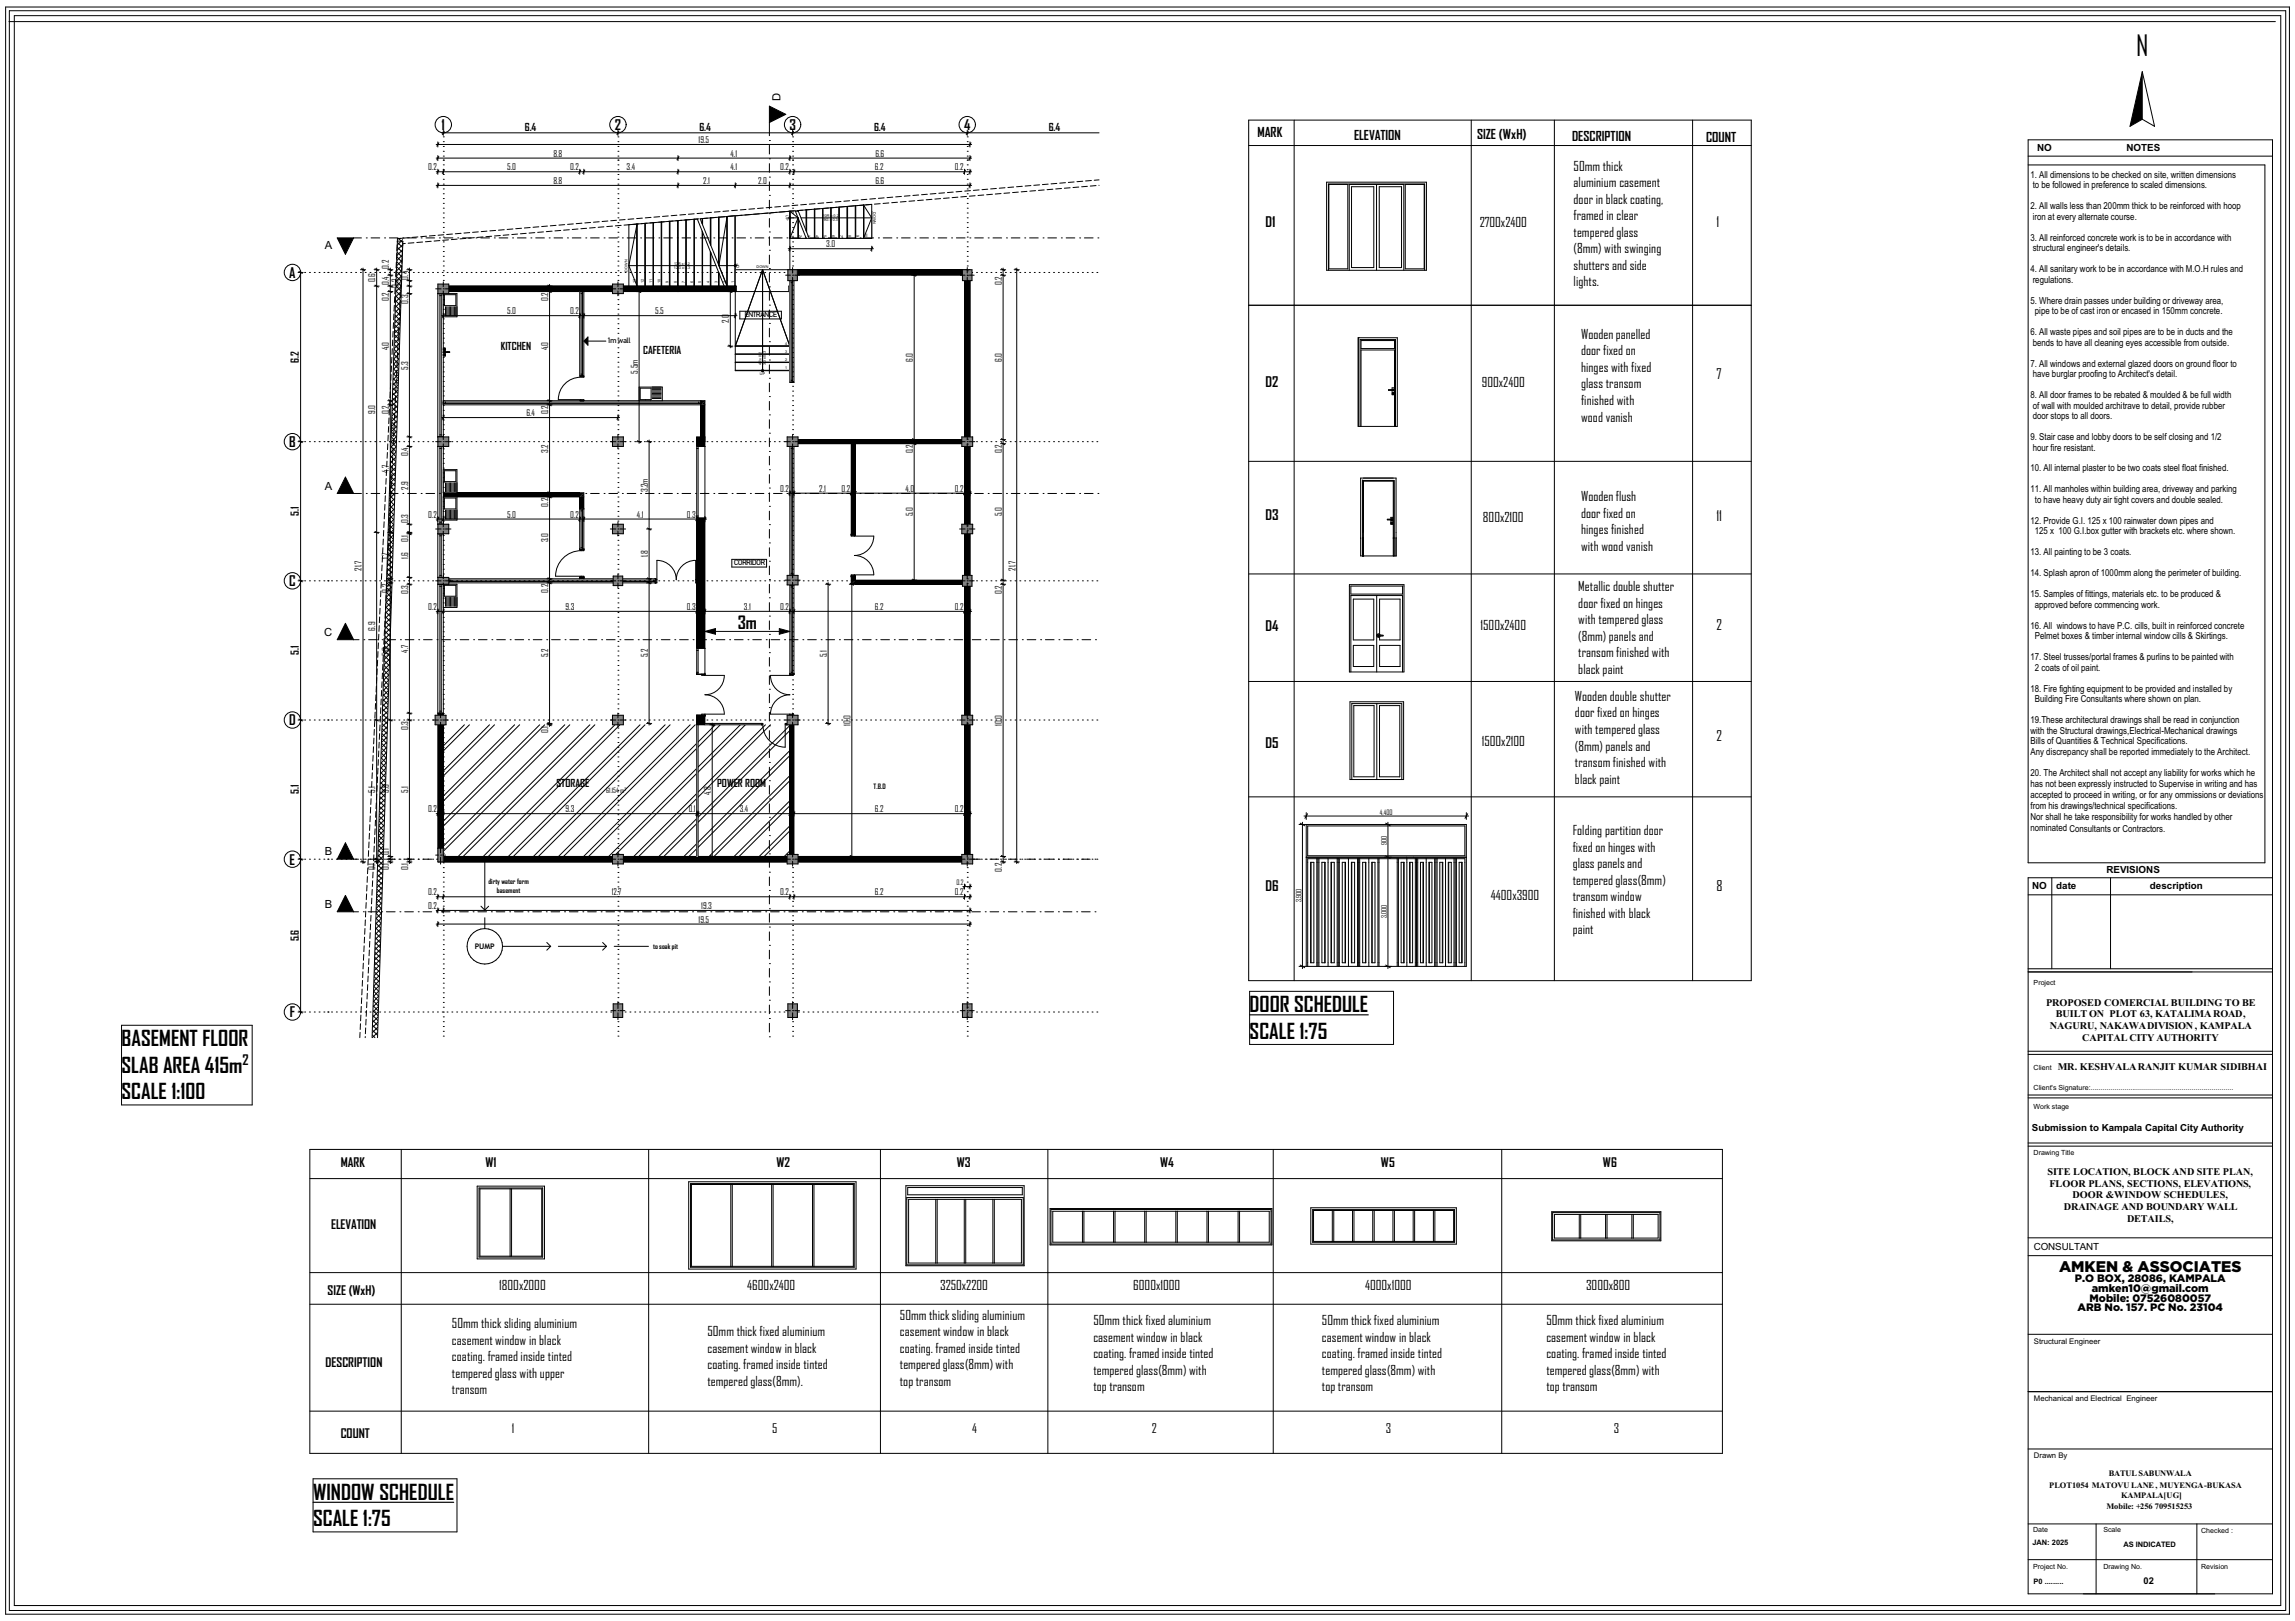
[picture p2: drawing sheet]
<svg xmlns="http://www.w3.org/2000/svg" width="841mm" height="594mm" viewBox="0 0 841 594" stroke-linecap="round" stroke-linejoin="round" font-family="sans-serif">
<defs><g id="words">
<text font-size="10.4" x="782.8" y="20.7">N</text>
<g font-size="7.8">
<text x="457.9" y="370.9">DOOR SCHEDULE</text>
<text x="44.5" y="383.3">BASEMENT FLOOR</text>
<text x="457.9" y="380.6">SCALE 1:75</text>
<text x="44.5" y="393.1">SLAB AREA 415m</text>
<text x="44.5" y="402.8">SCALE 1:100</text>
<text x="114.7" y="549.5">WINDOW SCHEDULE</text>
<text x="114.7" y="559.2">SCALE 1:75</text>
</g>
<text font-size="6.5" x="270.3" y="230.4">3m</text>
<text font-size="5.6" x="754.5" y="466.1">AMKEN &amp; ASSOCIATES</text>
<g font-size="5.2">
<text x="161.8" y="47.7">1</text>
<text x="225.3" y="47.7">2</text>
<text x="289.3" y="47.7">3</text>
<text x="353.3" y="47.7">4</text>
<text x="463.7" y="83.2">D1</text>
<text x="629" y="83">1</text>
<text x="106" y="101.8">A</text>
<text x="463.7" y="141.7">D2</text>
<text x="629" y="138.9">7</text>
<text x="105.9" y="163.8">B</text>
<text x="463.7" y="190.6">D3</text>
<text x="629" y="191.1">11</text>
<text x="105.9" y="214.8">C</text>
<text x="463.7" y="231.4">D4</text>
<text x="629" y="230.9">2</text>
<text x="105.9" y="265.8">D</text>
<text x="463.7" y="274">D5</text>
<text x="629" y="271.6">2</text>
<text x="106.1" y="316.8">E</text>
<text x="463.7" y="326.4">D6</text>
<text x="629" y="326.7">8</text>
<text x="106.2" y="372.8">F</text>
</g>
<text font-size="5.1" x="88.9" y="390.2">2</text>
<g font-size="4.8">
<text x="460.8" y="50.2">MARK</text>
<text x="496.2" y="51.2">ELEVATION</text>
<text x="541.3" y="50.8">SIZE (WxH)</text>
<text x="576.1" y="51.8">DESCRIPTION</text>
<text x="625.2" y="52.1">COUNT</text>
<text x="576.6" y="62.5">50mm thick</text>
<text x="576.6" y="68.6">aluminium casement</text>
<text x="576.6" y="74.6">door in black coating,</text>
<text x="542.2" y="83.2">2700x2400</text>
<text x="576.6" y="80.7">framed in clear</text>
<text x="576.6" y="86.7">tempered glass</text>
<text x="576.6" y="92.8">(8mm) with swinging</text>
<text x="576.6" y="98.8">shutters and side</text>
<text x="576.6" y="104.9">lights.</text>
<text x="579.4" y="124.2">Wooden panelled</text>
<text x="579.4" y="130.2">door fixed on</text>
<text x="579.4" y="136.3">hinges with fixed</text>
<text x="543" y="141.7">900x2400</text>
<text x="579.4" y="142.4">glass transom</text>
<text x="579.4" y="148.4">finished with</text>
<text x="579.4" y="154.5">wood vanish</text>
<text x="579.4" y="183.7">Wooden flush</text>
<text x="543.4" y="191.4">800x2100</text>
<text x="579.4" y="189.7">door fixed on</text>
<text x="579.4" y="195.8">hinges finished</text>
<text x="579.4" y="201.9">with wood vanish</text>
<text x="578.4" y="216.6">Metallic double shutter</text>
<text x="578.4" y="222.6">door fixed on hinges</text>
<text x="542.6" y="230.7">1500x2400</text>
<text x="578.4" y="228.7">with tempered glass</text>
<text x="578.4" y="234.7">(8mm) panels and</text>
<text x="578.4" y="240.8">transom finished with</text>
<text x="578.4" y="246.9">black paint</text>
<text x="577.1" y="256.9">Wooden double shutter</text>
<text x="577.1" y="262.9">door fixed on hinges</text>
<text x="577.1" y="269">with tempered glass</text>
<text x="543" y="273.3">1500x2100</text>
<text x="577.1" y="275">(8mm) panels and</text>
<text x="577.1" y="281.1">transom finished with</text>
<text x="577.1" y="287.1">black paint</text>
<text x="576.3" y="306.1">Folding partition door</text>
<text x="576.3" y="312.1">fixed on hinges with</text>
<text x="576.3" y="318.2">glass panels and</text>
<text x="546.3" y="329.6">4400x3900</text>
<text x="576.3" y="324.2">tempered glass(8mm)</text>
<text x="576.3" y="330.3">transom window</text>
<text x="576.3" y="336.3">finished with black</text>
<text x="576.3" y="342.4">paint</text>
<text x="183" y="472.7">1800x2000</text>
<text x="273.8" y="472.7">4600x2400</text>
<text x="344.5" y="472.7">3250x2200</text>
<text x="415.3" y="472.7">6000x1000</text>
<text x="500.2" y="472.7">4000x1000</text>
<text x="581.2" y="472.7">3000x800</text>
<text x="329.8" y="483.6">50mm thick sliding aluminium</text>
<text x="400.7" y="485.6">50mm thick fixed aluminium</text>
<text x="484.4" y="485.6">50mm thick fixed aluminium</text>
<text x="566.7" y="485.6">50mm thick fixed aluminium</text>
<text x="165.6" y="486.8">50mm thick sliding aluminium</text>
<text x="259.3" y="489.7">50mm thick fixed aluminium</text>
<text x="329.8" y="489.7">casement window in black</text>
<text x="400.7" y="491.6">casement window in black</text>
<text x="484.4" y="491.6">casement window in black</text>
<text x="566.7" y="491.6">casement window in black</text>
<text x="165.6" y="492.8">casement window in black</text>
<text x="259.3" y="495.7">casement window in black</text>
<text x="329.8" y="495.7">coating. framed inside tinted</text>
<text x="400.7" y="497.7">coating. framed inside tinted</text>
<text x="484.4" y="497.7">coating. framed inside tinted</text>
<text x="566.7" y="497.7">coating. framed inside tinted</text>
<text x="165.6" y="498.9">coating. framed inside tinted</text>
<text x="259.3" y="501.8">coating. framed inside tinted</text>
<text x="329.8" y="501.8">tempered glass(8mm) with</text>
<text x="400.7" y="503.8">tempered glass(8mm) with</text>
<text x="484.4" y="503.8">tempered glass(8mm) with</text>
<text x="566.7" y="503.8">tempered glass(8mm) with</text>
<text x="165.6" y="504.9">tempered glass with upper</text>
<text x="259.3" y="507.8">tempered glass(8mm).</text>
<text x="329.8" y="507.8">top transom</text>
<text x="400.7" y="509.8">top transom</text>
<text x="484.4" y="509.8">top transom</text>
<text x="566.7" y="509.8">top transom</text>
<text x="165.6" y="511">transom</text>
</g>
<g font-size="4.7">
<text x="124.8" y="427.6">MARK</text>
<text x="177.9" y="427.6">W1</text>
<text x="284.5" y="427.6">W2</text>
<text x="350.6" y="427.6">W3</text>
<text x="425.1" y="427.6">W4</text>
<text x="506" y="427.6">W5</text>
<text x="587.4" y="427.6">W6</text>
<text x="121.4" y="450.2">ELEVATION</text>
<text x="120" y="474.6">SIZE (WxH)</text>
<text x="119.3" y="501">DESCRIPTION</text>
<text x="124.8" y="526.8">COUNT</text>
<text x="187.5" y="525.1">1</text>
<text x="282.9" y="525.1">5</text>
<text x="356.2" y="525.1">4</text>
<text x="422.1" y="525.1">2</text>
<text x="507.8" y="525.1">3</text>
<text x="591.4" y="525.1">3</text>
</g>
<g font-size="4.1">
<text x="286" y="37.1" transform="rotate(-90 286 37.1)">D</text>
<text x="119" y="91.2">A</text>
<text x="119" y="179.5">A</text>
<text x="118.8" y="233">C</text>
<text x="119" y="313.5">B</text>
<text x="119" y="332.7">B</text>
</g>
<g font-size="4">
<text x="760.3" y="469.9">P.O BOX, 28086, KAMPALA</text>
<text x="766.6" y="473.4">amken10@gmail.com</text>
<text x="765.7" y="477">Mobile: 07526080057</text>
<text x="761.3" y="480.5">ARB No. 157. PC No. 23104</text>
</g>
<g font-size="3.9">
<text x="192.3" y="48.1">6.4</text>
<text x="256.3" y="48.1">6.4</text>
<text x="320.3" y="48.1">6.4</text>
<text x="384.3" y="48.1">6.4</text>
<text x="183.5" y="128.3">KITCHEN</text>
<text x="235.7" y="129.6">CAFETERIA</text>
<text x="109.6" y="133" transform="rotate(-90 109.6 133)">6.2</text>
<text x="109.6" y="189.1" transform="rotate(-90 109.6 189.1)">5.1</text>
<text x="109.6" y="240.1" transform="rotate(-90 109.6 240.1)">5.1</text>
<text x="109.6" y="291.1" transform="rotate(-90 109.6 291.1)">5.1</text>
<text x="203.9" y="288.3">STORAGE</text>
<text x="262.8" y="288.3">POWER ROOM</text>
<text x="109.6" y="345" transform="rotate(-90 109.6 345)">5.6</text>
</g>
<g font-size="3.8">
<text x="749.8" y="368.5">PROPOSED COMERCIAL BUILDING TO BE</text>
<text x="751.2" y="377.1">NAGURU, NAKAWADIVISION, KAMPALA</text>
<text x="753.4" y="372.8">BUILT ON PLOT 63, KATALIMAROAD,</text>
<text x="763" y="381.4">CAPITAL CITY AUTHORITY</text>
<text x="754" y="392.3">MR. KESHVALARANJIT KUMAR SIDIBHAI</text>
<text x="750.3" y="430.6">SITE LOCATION, BLOCK AND SITE PLAN,</text>
<text x="751" y="434.9">FLOOR PLANS, SECTIONS, ELEVATIONS,</text>
<text x="756.3" y="443.5">DRAINAGE AND BOUNDARY WALL</text>
<text x="759.5" y="439.2">DOOR &amp;WINDOW SCHEDULES,</text>
<text x="779.4" y="447.8">DETAILS,</text>
</g>
<g font-size="3.6">
<text x="746.5" y="55.2">NO</text>
<text x="779.3" y="55.2">NOTES</text>
<text x="771.9" y="320.1">REVISIONS</text>
<text x="744.7" y="325.7">NO</text>
<text x="753.5" y="325.8">date</text>
<text x="787.8" y="325.7">description</text>
<text x="744.6" y="414.6">Submission to Kampala Capital City Authority</text>
<text x="745.3" y="457.9">CONSULTANT</text>
</g>
<g font-size="3.5">
<text x="744.1" y="65.2">1. All dimensions to be checked on site, written dimensions</text>
<text x="744.9" y="69">to be followed in preference to scaled dimensions.</text>
<text x="744.1" y="76.7">2. All walls less than 200mm thick to be reinforced with hoop</text>
<text x="744.9" y="80.6">iron at every alternate course.</text>
<text x="744.1" y="88.2">3. All reinforced concrete work is to be in accordance with</text>
<text x="744.9" y="92.1">structural engineer's details.</text>
<text x="744.1" y="99.8">4. All sanitary work to be in accordance with M.O.H rules and</text>
<text x="744.9" y="103.6">regulations.</text>
<text x="744.1" y="111.3">5. Where drain passes under building or driveway area,</text>
<text x="745.7" y="115.1">pipe to be of cast iron or encased in 150mm concrete.</text>
<text x="744.1" y="122.8">6. All waste pipes and soil pipes are to be in ducts and the</text>
<text x="744.9" y="126.7">bends to have all cleaning eyes accessible from outside.</text>
<text x="744.1" y="134.4">7. All windows and external glazed doors on ground floor to</text>
<text x="744.9" y="138.2">have burglar proofing to Architect's detail.</text>
<text x="744.1" y="145.9">8. All door frames to be rebated &amp; moulded &amp; be full width</text>
<text x="744.9" y="149.7">of wall with moulded architrave to detail, provide rubber</text>
<text x="744.9" y="153.6">door stops to all doors.</text>
<text x="744.1" y="161.2">9. Stair case and lobby doors to be self closing and 1/2</text>
<text x="744.9" y="165.1">hour fire resistant.</text>
<text x="744.1" y="172.8">10. All internal plaster to be two coats steel float finished.</text>
<text x="744.1" y="180.5">11. All manholes within building area, driveway and parking</text>
<text x="745.7" y="184.3">to have heavy duty air tight covers and double sealed.</text>
<text x="744.1" y="192">12. Provide G.I. 125 x 100 rainwater down pipes and</text>
<text x="745.7" y="195.8">125 x 100 G.I.box gutter with brackets etc. where shown.</text>
<text x="744.1" y="203.5">13. All painting to be 3 coats.</text>
<text x="744.1" y="211.2">14. Splash apron of 1000mm along the perimeter of building.</text>
<text x="744.1" y="218.9">15. Samples of fittings, materials etc. to be produced &amp;</text>
<text x="745.7" y="222.7">approved before commencing work.</text>
<text x="744.1" y="230.4">16. All windows to have P.C. cills, built in reinforced concrete</text>
<text x="745.7" y="234.2">Pelmet boxes &amp; timber internal window cills &amp; Skirtings.</text>
<text x="744.1" y="241.9">17. Steel trusses/portal frames &amp; purlins to be painted with</text>
<text x="745.7" y="245.8">2 coats of oil paint.</text>
<text x="744.1" y="253.5">18. Fire fighting equipment to be provided and installed by</text>
<text x="745.7" y="257.3">Building Fire Consultants where shown on plan.</text>
<text x="744.1" y="265">19.These architectural drawings shall be read in conjunction</text>
<text x="744.1" y="268.8">with the Structural drawings,Electrical-Mechanical drawings</text>
<text x="744.1" y="272.7">Bills of Quantities &amp; Technical Specifications.</text>
<text x="744.1" y="276.5">Any discrepancy shall be reported immediately to the Architect.</text>
<text x="744.1" y="284.3">20. The Architect shall not accept any liability for works which he</text>
<text x="744.1" y="288.3">has not been expressly instructed to Supervise in writing and has</text>
<text x="744.1" y="292.4">accepted to proceed in writing, or for any ommissions or deviations</text>
<text x="744.1" y="296.4">from his drawings/technical specifications.</text>
<text x="744.1" y="300.5">Nor shall he take responsibility for works handled by other</text>
<text x="744.1" y="304.6">nominated Consultants or Contractors.</text>
</g>
<text font-size="3.4" x="785.5" y="580.4">02</text>
<g font-size="3.2">
<text x="256" y="52.4">19.5</text>
<text x="202.8" y="57.4">8.8</text>
<text x="267.7" y="57.4">4.1</text>
<text x="320.8" y="57.4">6.6</text>
<text x="156.9" y="62.4">0.2</text>
<text x="185.8" y="62.4">5.0</text>
<text x="208.9" y="62.4">0.2</text>
<text x="229.6" y="62.4">3.4</text>
<text x="267.7" y="62.4">4.1</text>
<text x="285.9" y="62.4">0.2</text>
<text x="320.6" y="62.4">6.2</text>
<text x="349.9" y="62.4">0.2</text>
<text x="202.8" y="67.4">8.8</text>
<text x="257.7" y="67.4">2.1</text>
<text x="277.9" y="67.4">2.0</text>
<text x="320.8" y="67.4">6.6</text>
<text x="302.8" y="90.6">3.0</text>
<text x="142.5" y="98.5" transform="rotate(-90 142.5 98.5)">0.2</text>
<text x="137.5" y="103.5" transform="rotate(-90 137.5 103.5)">0.6</text>
<text x="142.5" y="104.4" transform="rotate(-90 142.5 104.4)">0.4</text>
<text x="146" y="105.4" transform="rotate(-90 146 105.4)">0.2</text>
<text x="149.5" y="102.4" transform="rotate(-90 149.5 102.4)">0.4</text>
<text x="367.1" y="104.4" transform="rotate(-90 367.1 104.4)">0.2</text>
<text x="142.5" y="110.4" transform="rotate(-90 142.5 110.4)">0.2</text>
<text x="149.5" y="111.2" transform="rotate(-90 149.5 111.2)">0.3</text>
<text x="200.9" y="110.4" transform="rotate(-90 200.9 110.4)">0.2</text>
<text x="185.8" y="115.2">5.0</text>
<text x="208.9" y="115.2">0.2</text>
<text x="240.1" y="115.2">5.5</text>
<text x="267.1" y="118.4" transform="rotate(-90 267.1 118.4)">2.0</text>
<text x="142.5" y="128.4" transform="rotate(-90 142.5 128.4)">4.0</text>
<text x="200.9" y="128.4" transform="rotate(-90 200.9 128.4)">4.0</text>
<text x="149.5" y="135.4" transform="rotate(-90 149.5 135.4)">5.3</text>
<text x="233.7" y="136.9" transform="rotate(-90 233.7 136.9)">5.5m</text>
<text x="334.5" y="132.6" transform="rotate(-90 334.5 132.6)">6.0</text>
<text x="367.1" y="132.6" transform="rotate(-90 367.1 132.6)">6.0</text>
<text x="137.5" y="151.6" transform="rotate(-90 137.5 151.6)">9.0</text>
<text x="142.5" y="151.9" transform="rotate(-90 142.5 151.9)">0.2</text>
<text x="192.9" y="152.5">6.4</text>
<text x="200.9" y="151.9" transform="rotate(-90 200.9 151.9)">0.2</text>
<text x="149.5" y="167.1" transform="rotate(-90 149.5 167.1)">0.4</text>
<text x="200.9" y="166" transform="rotate(-90 200.9 166)">3.2</text>
<text x="334.5" y="166.1" transform="rotate(-90 334.5 166.1)">0.2</text>
<text x="367.1" y="166.1" transform="rotate(-90 367.1 166.1)">0.2</text>
<text x="142.5" y="173.2" transform="rotate(-90 142.5 173.2)">4.7</text>
<text x="149.5" y="179.4" transform="rotate(-90 149.5 179.4)">2.9</text>
<text x="200.9" y="185.6" transform="rotate(-90 200.9 185.6)">0.2</text>
<text x="237.4" y="180.4" transform="rotate(-90 237.4 180.4)">3.2m</text>
<text x="285.9" y="180.2">0.2</text>
<text x="300.2" y="180.2">2.1</text>
<text x="308.4" y="180.2">0.2</text>
<text x="331.9" y="180.2">4.0</text>
<text x="349.9" y="180.2">0.2</text>
<text x="149.5" y="191.7" transform="rotate(-90 149.5 191.7)">0.3</text>
<text x="156.9" y="189.7">0.2</text>
<text x="185.8" y="189.7">5.0</text>
<text x="208.9" y="189.7">0.2</text>
<text x="233.4" y="189.7">4.1</text>
<text x="251.7" y="189.7">0.3</text>
<text x="334.5" y="189.2" transform="rotate(-90 334.5 189.2)">5.0</text>
<text x="367.1" y="189.2" transform="rotate(-90 367.1 189.2)">5.0</text>
<text x="149.5" y="198.6" transform="rotate(-90 149.5 198.6)">0.1</text>
<text x="200.9" y="198.7" transform="rotate(-90 200.9 198.7)">3.0</text>
<text x="132.5" y="209.1" transform="rotate(-90 132.5 209.1)">21.7</text>
<text x="142.5" y="204.8" transform="rotate(-90 142.5 204.8)">1.7</text>
<text x="149.5" y="204.9" transform="rotate(-90 149.5 204.9)">1.6</text>
<text x="237.4" y="204.3" transform="rotate(-90 237.4 204.3)">1.8</text>
<text x="372.1" y="209.1" transform="rotate(-90 372.1 209.1)">21.7</text>
<text x="142.5" y="217.1" transform="rotate(-90 142.5 217.1)">0.2</text>
<text x="149.5" y="217.7" transform="rotate(-90 149.5 217.7)">0.3</text>
<text x="200.9" y="217.1" transform="rotate(-90 200.9 217.1)">0.2</text>
<text x="367.1" y="217.6" transform="rotate(-90 367.1 217.6)">0.2</text>
<text x="156.9" y="223.5">0.2</text>
<text x="207.3" y="223.5">9.3</text>
<text x="251.7" y="223.5">0.3</text>
<text x="272.6" y="223.5">3.1</text>
<text x="285.9" y="223.5">0.2</text>
<text x="320.6" y="223.5">6.2</text>
<text x="349.9" y="223.5">0.2</text>
<text x="137.5" y="231.1" transform="rotate(-90 137.5 231.1)">6.9</text>
<text x="149.5" y="239.2" transform="rotate(-90 149.5 239.2)">4.7</text>
<text x="142.5" y="240.3" transform="rotate(-90 142.5 240.3)">5.0</text>
<text x="200.9" y="240.9" transform="rotate(-90 200.9 240.9)">5.2</text>
<text x="237.4" y="240.9" transform="rotate(-90 237.4 240.9)">5.2</text>
<text x="303" y="240.8" transform="rotate(-90 303 240.8)">5.1</text>
<text x="149.5" y="267.5" transform="rotate(-90 149.5 267.5)">0.3</text>
<text x="200.9" y="268.5" transform="rotate(-90 200.9 268.5)">0.1</text>
<text x="311.7" y="266" transform="rotate(-90 311.7 266)">10.0</text>
<text x="367.1" y="266" transform="rotate(-90 367.1 266)">10.0</text>
<text x="137.5" y="290.6" transform="rotate(-90 137.5 290.6)">5.1</text>
<text x="142.5" y="290.5" transform="rotate(-90 142.5 290.5)">5.0</text>
<text x="149.5" y="290.6" transform="rotate(-90 149.5 290.6)">5.1</text>
<text x="260.5" y="291.3" transform="rotate(-90 260.5 291.3)">4.8</text>
<text x="156.9" y="297.7">0.2</text>
<text x="207.3" y="297.7">9.3</text>
<text x="252.4" y="297.7">0.1</text>
<text x="271.1" y="297.7">3.4</text>
<text x="320.6" y="297.7">6.2</text>
<text x="349.9" y="297.7">0.2</text>
<text x="142.5" y="313.5" transform="rotate(-90 142.5 313.5)">0.1</text>
<text x="137.5" y="318.8" transform="rotate(-90 137.5 318.8)">0.1</text>
<text x="142.5" y="318.8" transform="rotate(-90 142.5 318.8)">0.1</text>
<text x="149.5" y="318.8" transform="rotate(-90 149.5 318.8)">0.1</text>
<text x="367.1" y="319.4" transform="rotate(-90 367.1 319.4)">0.2</text>
<text x="156.9" y="328.1">0.2</text>
<text x="224.2" y="328.1">12.7</text>
<text x="285.9" y="328.1">0.2</text>
<text x="320.6" y="328.1">6.2</text>
<text x="349.9" y="328.1">0.2</text>
<text x="156.9" y="333.1">0.2</text>
<text x="257" y="333.1">19.3</text>
<text x="256" y="338.1">19.5</text>
</g>
<g font-size="3.1">
<text x="750.9" y="545.1">PLOT1054 MATOVU LANE, MUYENGA-BUKASA</text>
<text x="772.7" y="540.9">BATUL SABUNWALA</text>
<text x="777.2" y="548.9">KAMPALA[UG]</text>
<text x="771.9" y="552.8">Mobile: +256 709515253</text>
</g>
<g font-size="2.9">
<text x="745.3" y="492.4">Structural Engineer</text>
<text x="745.3" y="513.4">Mechanical and Electrical Engineer</text>
<text x="745.3" y="534.4">Drawn By</text>
</g>
<g font-size="2.8">
<text x="272.8" y="116.3">ENTRANCE</text>
<text x="222.7" y="125.8">1mwall</text>
<text x="268.9" y="207.2">CORRIDOR</text>
<text x="174" y="347.8">PUMP</text>
</g>
<g font-size="2.7">
<text x="744.8" y="566.3">JAN: 2025</text>
<text x="778.2" y="567">AS INDICATED</text>
<text x="745.2" y="580.3">P0 .........</text>
</g>
<g font-size="2.6">
<text x="222.2" y="290.7">61.154 m</text>
<text x="320.1" y="289.1">T.B.D</text>
<text x="505.7" y="298.6">4,400</text>
<text x="508.2" y="309.8" transform="rotate(-90 508.2 309.8)">900</text>
<text x="179" y="324.1">dirty water form</text>
<text x="182.1" y="327.3">basement</text>
<text x="350.5" y="324.5">0.2</text>
<text x="476.9" y="330.5" transform="rotate(-90 476.9 330.5)">3,900</text>
<text x="508.2" y="336.6" transform="rotate(-90 508.2 336.6)">3,000</text>
<text x="239.3" y="347.7">to soak pit</text>
<text x="745.2" y="360.8">Project</text>
<text x="745.2" y="392">Client</text>
<text x="745.2" y="399.6">Client's Signature:........................................................................</text>
<text x="745.2" y="406.4">Work stage</text>
<text x="745.2" y="423.1">Drawing Title</text>
<text x="745.1" y="561.4">Date</text>
<text x="770.8" y="561.4">Scale</text>
<text x="806.6" y="561.7">Checked :</text>
<text x="745.1" y="575.1">Project No.</text>
<text x="770.8" y="575.1">Drawing No.</text>
<text x="806.6" y="575.1">Revision</text>
</g>
<text font-size="1.7" x="228.8" y="289.8">2</text>
<g font-size="1.4">
<text x="320" y="77.7" transform="rotate(90 320 77.7)">DOWN</text>
<text x="288" y="78.9" transform="rotate(90 288 78.9)">UP</text>
<text x="301.5" y="79.5">10R x 0.2</text>
<text x="301.9" y="81.1">9G x</text>
<text x="305.1" y="81.1">0.3</text>
<text x="289.9" y="86.1" transform="rotate(90 289.9 86.1)">1</text>
<text x="292.9" y="86.1" transform="rotate(90 292.9 86.1)">2</text>
<text x="295.9" y="86.1" transform="rotate(90 295.9 86.1)">3</text>
<text x="298.9" y="86" transform="rotate(90 298.9 86)">4</text>
<text x="301.9" y="86" transform="rotate(90 301.9 86)">5</text>
<text x="304.9" y="86" transform="rotate(90 304.9 86)">6</text>
<text x="307.9" y="86" transform="rotate(90 307.9 86)">7</text>
<text x="310.9" y="86" transform="rotate(90 310.9 86)">8</text>
<text x="313.9" y="86" transform="rotate(90 313.9 86)">9</text>
<text x="316.9" y="85.2" transform="rotate(90 316.9 85.2)">10</text>
<text x="229.9" y="99.5" transform="rotate(-90 229.9 99.5)">DOWN</text>
<text x="247" y="98.6">12</text>
<text x="247" y="97">13</text>
<text x="248.5" y="98.6">G x 0</text>
<text x="248.5" y="97">R x 0</text>
<text x="251.7" y="97">.2</text>
<text x="251.8" y="98.6">.3</text>
<text x="270.9" y="98.3" transform="rotate(-90 270.9 98.3)">UP</text>
<text x="277.3" y="98.3">DOWN</text>
<text x="233" y="103.7" transform="rotate(-90 233 103.7)">13</text>
<text x="236" y="103.7" transform="rotate(-90 236 103.7)">12</text>
<text x="239" y="103.7" transform="rotate(-90 239 103.7)">11</text>
<text x="242" y="103.7" transform="rotate(-90 242 103.7)">10</text>
<text x="245" y="103.7" transform="rotate(-90 245 103.7)">9</text>
<text x="248" y="103.6" transform="rotate(-90 248 103.6)">8</text>
<text x="251" y="103.6" transform="rotate(-90 251 103.6)">7</text>
<text x="254" y="103.6" transform="rotate(-90 254 103.6)">6</text>
<text x="257" y="103.6" transform="rotate(-90 257 103.6)">5</text>
<text x="260" y="103.6" transform="rotate(-90 260 103.6)">4</text>
<text x="263" y="103.6" transform="rotate(-90 263 103.6)">3</text>
<text x="266" y="103.6" transform="rotate(-90 266 103.6)">2</text>
<text x="269" y="103.6" transform="rotate(-90 269 103.6)">1</text>
<text x="279.1" y="129.6" transform="rotate(-90 279.1 129.6)">2</text>
<text x="280.7" y="129.5" transform="rotate(-90 280.7 129.5)">3</text>
<text x="287.7" y="129.4">3</text>
<text x="287.7" y="126.4">4</text>
<text x="278.5" y="137.3">UP</text>
<text x="279.1" y="133.9" transform="rotate(-90 279.1 133.9)">4R x 0.</text>
<text x="280.7" y="133.9" transform="rotate(-90 280.7 133.9)">3G x 0.</text>
<text x="287.7" y="135.4">1</text>
<text x="287.7" y="132.4">2</text>
</g>
</g></defs>
<g fill="none" stroke="#000" stroke-width=".37">
<path d="M3.3 7.9h830.5M743.2 57.2h89.6M743.2 60.4h86.8v255.8h-86.8v-265h89.6v532.8h-89.6v-262.3h89.6M743.2 327.9h89.6M751.9 321.7v33.3M773.4 321.7v33.3M743.2 356.2h89.6M743.2 355h89.6M743.2 386.4h89.6M743.2 385.2h89.6M743.2 418.8h89.6M743.2 402.3h89.6"/>
<path d="M743.2 420h89.6M743.2 401.3h89.6M743.2 453.6h89.6M743.2 460.1h89.6M743.2 488.9h89.6M743.2 510h89.6M743.2 531h89.6M743.2 558.4h89.6M768.1 558.4v25.6M805 558.4v25.6M743.2 571.5h89.6"/>
</g>
<path d="M785 26.3v17.4l-4.5 2.6z" fill="#000"/>
<path d="M785 26.3l4.5 20-4.5-2.6z" fill="#fff"/>
<path d="M2.1 2.6h836.9v588.9h-836.9zM3.4 3.9h834.2v586.2h-834.2zM5.2 5.7h830.6v582.6h-830.6zM785 26.3l-4.5 20 4.5-2.6M785 26.3l4.5 20-4.5-2.6M785 26.3v17.4" fill="none" stroke="#000" stroke-width=".37"/>
<path d="M113.5 421.2h517.7v111.4h-517.7zM113.5 431.9h517.7M147 421.2v111.4M237.7 421.2v111.4M322.6 421.2v111.4M384 421.2v111.4M466.6 421.2v111.4M550.3 421.2v111.4M113.5 477.9h517.7M113.5 466.3h517.7M113.5 517.1h517.7" fill="none" stroke="#000" stroke-width=".37"/>
<!-- layer: Structural - Bearing -->
<g fill="#fff">
<path d="M533 443.2h.7v12h-.7z" fill-rule="evenodd"/>
<path d="M480.3 443.2h.7v12h-.7z" fill-rule="evenodd"/>
<path d="M480.3 455.2h53.4v.7h-53.4z" fill-rule="evenodd"/>
<path d="M480.3 442.6h53.4v.6h-53.4z" fill-rule="evenodd"/>
<path d="M532.7 443.6h.3v11.3h-.3z" fill-rule="evenodd"/>
<path d="M481 443.6h.3v11.3h-.3z" fill-rule="evenodd"/>
<path d="M481 454.9h52v.3h-52z" fill-rule="evenodd"/>
<path d="M481 443.2h52v.4h-52z" fill-rule="evenodd"/>
<path d="M525.8 443.6h6.9v11.3h-6.9z" fill-rule="evenodd"/>
<path d="M518.4 443.6h6.9v11.3h-6.9z" fill-rule="evenodd"/>
<path d="M511 443.6h6.9v11.3h-6.9z" fill-rule="evenodd"/>
<path d="M503.6 443.6h6.8v11.3h-6.8z" fill-rule="evenodd"/>
<path d="M496.2 443.6h6.8v11.3h-6.8z" fill-rule="evenodd"/>
<path d="M488.8 443.6h6.8v11.3h-6.8z" fill-rule="evenodd"/>
<path d="M481.3 443.6h6.9v11.3h-6.9z" fill-rule="evenodd"/>
<path d="M525.3 443.6h.5v11.3h-.5z" fill-rule="evenodd"/>
<path d="M517.9 443.6h.5v11.3h-.5z" fill-rule="evenodd"/>
<path d="M510.4 443.6h.6v11.3h-.6z" fill-rule="evenodd"/>
<path d="M503 443.6h.6v11.3h-.6z" fill-rule="evenodd"/>
<path d="M495.6 443.6h.6v11.3h-.6z" fill-rule="evenodd"/>
<path d="M488.2 443.6h.6v11.3h-.6z" fill-rule="evenodd"/>
<path d="M568.6 444.7h.4v9.3h-.4z" fill-rule="evenodd"/>
<path d="M608.3 444.7h.3v9.3h-.3z" fill-rule="evenodd"/>
<path d="M568.6 454h.4v.4h39.3v-.4h.3v.7h-40z" fill-rule="evenodd"/>
<path d="M568.6 444h40v.7h-.3v-.3h-39.3v.3h-.4z" fill-rule="evenodd"/>
<path d="M569 445h.6v8.7h-.6z" fill-rule="evenodd"/>
<path d="M607.6 445h.7v8.7h-.7z" fill-rule="evenodd"/>
<path d="M569 453.7h39.3v.7h-39.3z" fill-rule="evenodd"/>
<path d="M569 444.4h39.3v.6h-39.3z" fill-rule="evenodd"/>
<path d="M569.6 445h9.1v8.7h-9.1z" fill-rule="evenodd"/>
<path d="M579.3 445h9.1v8.7h-9.1z" fill-rule="evenodd"/>
<path d="M588.9 445h9.1v8.7h-9.1z" fill-rule="evenodd"/>
<path d="M598.5 445h9.1v8.7h-9.1z" fill-rule="evenodd"/>
<path d="M578.7 445h.6v8.7h-.6z" fill-rule="evenodd"/>
<path d="M588.4 445h.5v8.7h-.5z" fill-rule="evenodd"/>
<path d="M598 445h.5v8.7h-.5z" fill-rule="evenodd"/>
<path d="M252.4 433.7h.6v30.7h-.6z" fill-rule="evenodd"/>
<path d="M313 433.7h.7v30.7h-.7z" fill-rule="evenodd"/>
<path d="M252.4 464.4h61.3v.6h-61.3z" fill-rule="evenodd"/>
<path d="M252.4 433h61.3v.7h-61.3z" fill-rule="evenodd"/>
<path d="M253 434h.4v30h-.4z" fill-rule="evenodd"/>
<path d="M312.7 434h.3v30h-.3z" fill-rule="evenodd"/>
<path d="M253 464h60v.4h-60z" fill-rule="evenodd"/>
<path d="M253 433.7h60v.3h-60z" fill-rule="evenodd"/>
<path d="M253.4 434h14.4v30h-14.4z" fill-rule="evenodd"/>
<path d="M268.3 434h14.5v30h-14.5z" fill-rule="evenodd"/>
<path d="M283.3 434h14.4v30h-14.4z" fill-rule="evenodd"/>
<path d="M298.3 434h14.4v30h-14.4z" fill-rule="evenodd"/>
<path d="M267.8 434h.5v30h-.5z" fill-rule="evenodd"/>
<path d="M282.8 434h.5v30h-.5z" fill-rule="evenodd"/>
<path d="M297.7 434h.6v30h-.6z" fill-rule="evenodd"/>
<path d="M374.6 435.2h.7v28h-.3v-24.4h-.4z" fill-rule="evenodd"/>
<path d="M332 435.2h.6v3.6h-.3v24.4h-.3z" fill-rule="evenodd"/>
<path d="M332.6 437.8h42v1h-42z" fill-rule="evenodd"/>
<path d="M332 463.2h.3v.3h42.7v-.3h.3v.6h-43.3z" fill-rule="evenodd"/>
<path d="M332 434.5h43.3v.7h-43.3z" fill-rule="evenodd"/>
<path d="M332.6 435.2h42v2.6h-42z" fill-rule="evenodd"/>
<path d="M374.3 439.5h.7v23.3h-.7z" fill-rule="evenodd"/>
<path d="M332.3 439.5h.7v23.3h-.7z" fill-rule="evenodd"/>
<path d="M332.3 462.8h42.7v.7h-42.7z" fill-rule="evenodd"/>
<path d="M332.3 438.8h42.7v.7h-42.7z" fill-rule="evenodd"/>
<path d="M364.4 439.5h9.9v23.3h-9.9z" fill-rule="evenodd"/>
<path d="M353.9 439.5h9.9v23.3h-9.9z" fill-rule="evenodd"/>
<path d="M343.4 439.5h10v23.3h-10z" fill-rule="evenodd"/>
<path d="M333 439.5h9.9v23.3h-9.9z" fill-rule="evenodd"/>
<path d="M363.8 439.5h.6v23.3h-.6z" fill-rule="evenodd"/>
<path d="M353.4 439.5h.5v23.3h-.5z" fill-rule="evenodd"/>
<path d="M342.9 439.5h.5v23.3h-.5z" fill-rule="evenodd"/>
<path d="M384.8 443.5h.3v12h-.3z" fill-rule="evenodd"/>
<path d="M465.8 443.5h.3v12h-.3z" fill-rule="evenodd"/>
<path d="M384.8 455.5h.3v.4h80.7v-.4h.3v.7h-81.3z" fill-rule="evenodd"/>
<path d="M384.8 442.9h81.3v.6h-.3v-.3h-80.7v.3h-.3z" fill-rule="evenodd"/>
<path d="M385.1 443.9h.7v11.3h-.7z" fill-rule="evenodd"/>
<path d="M465.1 443.9h.7v11.3h-.7z" fill-rule="evenodd"/>
<path d="M385.1 455.2h80.7v.7h-80.7z" fill-rule="evenodd"/>
<path d="M385.1 443.2h80.7v.7h-80.7z" fill-rule="evenodd"/>
<path d="M385.8 443.9h10.9v11.3h-10.9z" fill-rule="evenodd"/>
<path d="M397.2 443.9h10.9v11.3h-10.9z" fill-rule="evenodd"/>
<path d="M408.6 443.9h10.9v11.3h-10.9z" fill-rule="evenodd"/>
<path d="M420 443.9h10.9v11.3h-10.9z" fill-rule="evenodd"/>
<path d="M431.4 443.9h10.9v11.3h-10.9z" fill-rule="evenodd"/>
<path d="M442.8 443.9h10.9v11.3h-10.9z" fill-rule="evenodd"/>
<path d="M454.2 443.9h10.9v11.3h-10.9z" fill-rule="evenodd"/>
<path d="M396.7 443.9h.5v11.3h-.5z" fill-rule="evenodd"/>
<path d="M408.1 443.9h.5v11.3h-.5z" fill-rule="evenodd"/>
<path d="M419.5 443.9h.5v11.3h-.5z" fill-rule="evenodd"/>
<path d="M430.9 443.9h.5v11.3h-.5z" fill-rule="evenodd"/>
<path d="M442.3 443.9h.5v11.3h-.5z" fill-rule="evenodd"/>
<path d="M453.7 443.9h.5v11.3h-.5z" fill-rule="evenodd"/>
<path d="M174.9 435.3h.6v25.3h-.6z" fill-rule="evenodd"/>
<path d="M198.9 435.3h.6v25.3h-.6z" fill-rule="evenodd"/>
<path d="M174.9 460.6h24.6v.7h-24.6z" fill-rule="evenodd"/>
<path d="M174.9 434.6h24.6v.7h-24.6z" fill-rule="evenodd"/>
<path d="M175.5 435.6h.4v24.7h-.4z" fill-rule="evenodd"/>
<path d="M198.5 435.6h.4v24.7h-.4z" fill-rule="evenodd"/>
<path d="M175.5 460.3h23.4v.3h-23.4z" fill-rule="evenodd"/>
<path d="M175.5 435.3h23.4v.3h-23.4z" fill-rule="evenodd"/>
<path d="M175.9 435.6h11v24.7h-11z" fill-rule="evenodd"/>
<path d="M187.5 435.6h11v24.7h-11z" fill-rule="evenodd"/>
<path d="M186.9 435.6h.6v24.7h-.6z" fill-rule="evenodd"/>
</g>
<g fill="none" stroke="#000" stroke-width=".37">
<path d="M174.9 434.6h24.6v26.7h-24.6zM175.5 435.3h23.4v25.3h-23.4zM175.9 435.6h22.6v24.7h-22.6zM186.9 435.6v24.7M187.5 435.6v24.7M252.4 433h61.3v32h-61.3zM253 433.7h60v30.7h-60zM253.4 434h59.3v30h-59.3zM267.8 434v30M268.3 434v30M282.8 434v30M283.3 434v30"/>
<path d="M297.7 434v30M298.3 434v30M332 434.5h43.3v29.3h-43.3zM332.3 438.8h42.7v24.7h-42.7zM332.6 435.2h42v2.6h-42zM333 439.5h41.3v23.3h-41.3zM342.9 439.5v23.3M343.4 439.5v23.3M353.4 439.5v23.3M353.9 439.5v23.3M363.8 439.5v23.3M364.4 439.5v23.3"/>
<path d="M384.8 442.9h81.3v13.3h-81.3zM385.1 443.2h80.7v12.7h-80.7zM385.8 443.9h79.3v11.3h-79.3zM396.7 443.9v11.3M397.2 443.9v11.3M408.1 443.9v11.3M408.6 443.9v11.3M419.5 443.9v11.3M420 443.9v11.3M430.9 443.9v11.3M431.4 443.9v11.3M442.3 443.9v11.3"/>
<path d="M442.8 443.9v11.3M453.7 443.9v11.3M454.2 443.9v11.3M480.3 442.6h53.4v13.3h-53.4zM481 443.2h52v12h-52zM481.3 443.6h51.4v11.3h-51.4zM488.2 443.6v11.3M488.8 443.6v11.3M495.6 443.6v11.3M496.2 443.6v11.3M503 443.6v11.3M503.6 443.6v11.3"/>
<path d="M510.4 443.6v11.3M511 443.6v11.3M517.9 443.6v11.3M518.4 443.6v11.3M525.3 443.6v11.3M525.8 443.6v11.3M568.6 444h40v10.7h-40zM569 444.4h39.3v10h-39.3zM569.6 445h38v8.7h-38zM578.7 445v8.7M579.3 445v8.7M588.4 445v8.7"/>
<path d="M588.9 445v8.7M598 445v8.7M598.5 445v8.7"/>
</g>
<g fill="#fff">
<path d="M510.8 197.1l.1 6.6z" fill-rule="evenodd"/>
<path d="M499.4 197.1v6.6z" fill-rule="evenodd"/>
<path d="M499.3 197.1l.1 6.6z" fill-rule="evenodd"/>
<path d="M511.6 197.1v6.6z" fill-rule="evenodd"/>
<path d="M510.9 197.1h.7v6.6h-.7z" fill-rule="evenodd"/>
<path d="M499.3 197.1v6.6z" fill-rule="evenodd"/>
<path d="M498.6 197.1h.7v6.6h-.7z" fill-rule="evenodd"/>
<path d="M510.6 197.1h.2v6.6h-.2z" fill-rule="evenodd"/>
<path d="M499.6 175.7v19.4z" fill-rule="evenodd"/>
<path d="M499.6 197.1v6.6z" fill-rule="evenodd"/>
<path d="M499.4 197.1h.2v6.6h-.2z" fill-rule="evenodd"/>
<path d="M509.7 189.6h.7v2.5h-.7v-1.6l.5-.1-.5-.1zM509.8 191.7a.29 .29 0 0 0 .5 0 .29 .29 0 0 0-.5 0z" fill-rule="evenodd"/>
<path d="M509.7 190.3l.5 .2h-.5z" fill-rule="evenodd"/>
<path d="M509.5 190.3l.2 .2z" fill-rule="evenodd"/>
<path d="M509.2 190.3h.3v.2h-.3z" fill-rule="evenodd"/>
<path d="M508.8 190.3h.4v.2z" fill-rule="evenodd"/>
<path d="M508.5 190.3h.3v.2z" fill-rule="evenodd"/>
<path d="M508.4 190.3l.1 .2z" fill-rule="evenodd"/>
<path d="M510 190.2l.1 .3z" fill-rule="evenodd"/>
<path d="M509.8 191.7a.27 .27 0 0 1 .5 0 .27 .27 0 0 1-.5 0zM509.9 191.5a.15 .15 0 0 0 .3 0 .15 .15 0 0 0-.3 0z" fill-rule="evenodd"/>
<path d="M499.6 197.1h11v6.6h-11z" fill-rule="evenodd"/>
<path d="M511.4 124.4v31.9z" fill-rule="evenodd"/>
<path d="M497.7 123.8v32.5z" fill-rule="evenodd"/>
<path d="M497.7 123.8l.7 .6v31.9h-.7z" fill-rule="evenodd"/>
<path d="M497.7 123.8h14.3l-.6 .6h-13z" fill-rule="evenodd"/>
<path d="M511 128.3v28z" fill-rule="evenodd"/>
<path d="M511 124.8v2.9z" fill-rule="evenodd"/>
<path d="M498.4 124.8h.4v31.5h-.4z" fill-rule="evenodd"/>
<path d="M498.8 127.7h12.2v.6h-12.2z" fill-rule="evenodd"/>
<path d="M510.1 142.1h.8v2.6h-.8v-1.6l.6-.2-.6-.1zM510.2 144.2a.3 .3 0 0 0 .6 0 .3 .3 0 0 0-.6 0z" fill-rule="evenodd"/>
<path d="M508.9 142.8h.4v.2z" fill-rule="evenodd"/>
<path d="M510.2 144.2a.3 .3 0 0 1 .6 0 .3 .3 0 0 1-.6 0zM510.4 144.1a.11 .11 0 0 0 .2 0 .11 .11 0 0 0-.2 0z" fill-rule="evenodd"/>
<path d="M498.8 128.3h12.2v28h-12.2zM508.8 142.8v.2l1.3 .1v1.6h.8v-2.6h-.8v.7z" fill-rule="evenodd"/>
<path d="M498.8 124.8h12.2v2.9h-12.2z" fill-rule="evenodd"/>
<path d="M512 123.8v32.5h-.6v-31.9z" fill-rule="evenodd"/>
<path d="M511 124.8h.4v31.5h-.4z" fill-rule="evenodd"/>
<path d="M498.4 124.4h13v.4h-13z" fill-rule="evenodd"/>
<path d="M510.2 142.8l.4 .2-.4 .1z" fill-rule="evenodd"/>
<path d="M510 142.8l.2 .3z" fill-rule="evenodd"/>
<path d="M509.6 142.8h.4v.3l-.4-.1z" fill-rule="evenodd"/>
<path d="M509.3 142.8h.3v.2z" fill-rule="evenodd"/>
<path d="M508.8 142.8l.1 .2z" fill-rule="evenodd"/>
<circle cx="510.1" cy="191.5" r=".09"/>
<circle cx="510.5" cy="143" r=".16"/>
<circle cx="510.5" cy="144.1" r=".09"/>
</g>
<g fill="none" stroke="#000" stroke-width=".37">
<path d="M457.6 44h184.1v315.4h-184.1zM457.6 53.3h184.1M474.2 44v315.4M539.1 44v315.4M569.6 44v315.4M620.2 44v315.4M457.6 111.9h184.1M497.7 123.8h.1M497.7 123.8h14.3v32.5h-14.3zM498.8 124.8h12.2v2.9h-12.2zM498.4 156.3v-31.9h13v31.9M498.8 156.3v-28h12.2v28"/>
<path d="M510.1 142.8v-.7h.8v2.6h-.8v-1.6M510.3 144l.2 .5M510.3 144.1l.2 .4M510.4 143.1h.1M510.4 142.8h.1M510.4 144h.2M510.5 142.7l.1 .1M510.5 142.8h.1M510.5 142.8h-.1M510.5 142.7l-.1 .1M510.5 143.9l.3 .1M510.5 143.9l-.2 .2"/>
<path d="M510.5 144h.1M510.5 144h-.1M510.5 142.8h-1.7v.2l1.7 .1M510.6 142.8h.1M510.6 143.1h-.1M510.6 143h.1M510.6 142.9v.1M510.6 143v.1M510.7 144.1l-.2 .4M510.8 144l-.3 .5M457.6 169.1h184.1M498.6 175.2h13v28.5h-13z"/>
<path d="M499.3 175.9v27.8M499.4 176v19.1M499.6 176.3h11v27.4M510.9 176.1v27.6M499.4 197.1v6.6M509.7 190.3v-.7h.7v2.5h-.7v-1.6M509.8 191.7l.1 .2M509.9 191.4v.5M509.9 191.9h.3M509.9 191.4h.3M509.9 191.4l-.1 .1M510 190.5h.1"/>
<path d="M510 191.5v.1M510 190.2v.1M510 190.2h.1M510 191.6h.1M510.1 190.3h-1.7v.2h1.7M510.1 191.4v.1M510.1 191.4v.2M510.1 190.5h.1M510.1 190.3h.1M510.1 190.3v.2M510.1 191.5h.1M510.1 191.6h.1"/>
<path d="M510.1 191.5v.1M510.2 191.5l-.1 .1M510.2 191.4v.5M457.6 210.3h184.1M499.4 203.7h.1M499.6 203.7v-27.6h11.2v27.6M457.6 249.7h184.1M457.6 292h184.1"/>
</g>
<!-- layer: Structural - Bearing -->
<g fill="#fff">
<path d="M486.1 66.8l.7 .6v31.6h-.7z" fill-rule="evenodd"/>
<path d="M522.1 67.4l.6-.6v32.2h-.6z" fill-rule="evenodd"/>
<path d="M486.1 66.8h36.6l-.6 .6h-35.3z" fill-rule="evenodd"/>
<path d="M486.8 67.6l.2 31.4z" fill-rule="evenodd"/>
<path d="M493.9 67.6h.5v31.4h-.5z" fill-rule="evenodd"/>
<path d="M487 98.5h6.9v.5h-6.9z" fill-rule="evenodd"/>
<path d="M521.9 67.6l.2 31.4z" fill-rule="evenodd"/>
<path d="M514.4 67.6h.6v31.4h-.6z" fill-rule="evenodd"/>
<path d="M515 98.5h6.9v.5h-6.9z" fill-rule="evenodd"/>
<path d="M486.8 67.4l35.3 .2z" fill-rule="evenodd"/>
<path d="M513.6 68.4h.8v29.6h-.8z" fill-rule="evenodd"/>
<path d="M504.4 68.4h1v29.6h-1z" fill-rule="evenodd"/>
<path d="M504.4 98h10v1h-10z" fill-rule="evenodd"/>
<path d="M504.4 67.6h10v.8h-10z" fill-rule="evenodd"/>
<path d="M505.4 68.4h8.2v29.6h-8.2z" fill-rule="evenodd"/>
<path d="M494.4 68.4h.9v29.6h-.9z" fill-rule="evenodd"/>
<path d="M503.4 68.4h1v29.6h-1z" fill-rule="evenodd"/>
<path d="M494.4 98h10v1h-10z" fill-rule="evenodd"/>
<path d="M494.4 67.6h10v.8h-10z" fill-rule="evenodd"/>
<path d="M495.3 68.4h8.1v29.6h-8.1z" fill-rule="evenodd"/>
<path d="M487 67.6h6.9v30.9h-6.9z" fill-rule="evenodd"/>
<path d="M515 67.6h6.9v30.9h-6.9z" fill-rule="evenodd"/>
<path d="M494.5 214.8h.5v31.4h-.5z" fill-rule="evenodd"/>
<path d="M514 214.8h.5v31.4h-.5z" fill-rule="evenodd"/>
<path d="M494.5 214.2h20v.6h-20z" fill-rule="evenodd"/>
<path d="M495 217.7h19v.5h-19z" fill-rule="evenodd"/>
<path d="M505.1 232.7h.4v.4h-.4zM505.1 232.9a.09 .09 0 0 0 .1 0 .09 .09 0 0 0-.1 0z" fill-rule="evenodd"/>
<path d="M505.5 232.7l.2 .4z" fill-rule="evenodd"/>
<path d="M505.7 232.7h.3v.4h-.3z" fill-rule="evenodd"/>
<path d="M506 232.7l.4 .1v.2l-.4 .1z" fill-rule="evenodd"/>
<path d="M506.4 232.8h.3v.2h-.3z" fill-rule="evenodd"/>
<path d="M506.7 232.8l.1 .2z" fill-rule="evenodd"/>
<path d="M505.5 232.7h.2z" fill-rule="evenodd"/>
<path d="M505.5 232.4l.2 .2-.3 .1z" fill-rule="evenodd"/>
<path d="M505.2 232.3l.3 .1-.2 .2z" fill-rule="evenodd"/>
<path d="M504.8 232.4l.4-.1v.3z" fill-rule="evenodd"/>
<path d="M504.8 232.4l.1 .4-.3-.2z" fill-rule="evenodd"/>
<path d="M504.6 232.6l.3 .3h-.4z" fill-rule="evenodd"/>
<path d="M504.5 232.9l.4 .1-.3 .2z" fill-rule="evenodd"/>
<path d="M504.6 233.2h.4l-.2 .2z" fill-rule="evenodd"/>
<path d="M505 233.2l.2 .3-.4-.1z" fill-rule="evenodd"/>
<path d="M505.2 233.2l.3 .2-.3 .1z" fill-rule="evenodd"/>
<path d="M505.4 233.1l.3 .1-.2 .2z" fill-rule="evenodd"/>
<path d="M505.5 233.1h.2z" fill-rule="evenodd"/>
<path d="M505.5 232.4l.2 .2z" fill-rule="evenodd"/>
<path d="M505.2 232.3l.3 .1z" fill-rule="evenodd"/>
<path d="M504.8 232.4l.4-.1z" fill-rule="evenodd"/>
<path d="M504.8 232.4l-.2 .2z" fill-rule="evenodd"/>
<path d="M504.6 232.6l-.1 .3z" fill-rule="evenodd"/>
<path d="M504.5 232.9l.1 .3z" fill-rule="evenodd"/>
<path d="M504.6 233.2l.2 .2z" fill-rule="evenodd"/>
<path d="M504.8 233.4l.4 .1z" fill-rule="evenodd"/>
<path d="M505.2 233.5l.3-.1z" fill-rule="evenodd"/>
<path d="M505.7 233.2l-.2 .2z" fill-rule="evenodd"/>
<path d="M513 219.5h1v24.7h-1z" fill-rule="evenodd"/>
<path d="M504.5 219.5h1.1v13a.59 .59 0 0 0-.9 0 .59 .59 0 0 0 0 .8 .59 .59 0 0 0 .9 0v10.9h-1.1z" fill-rule="evenodd"/>
<path d="M504.5 244.2h9.5v2h-9.5z" fill-rule="evenodd"/>
<path d="M505.6 234.5h7.4v2h-7.4z" fill-rule="evenodd"/>
<path d="M504.5 218.2h9.5v1.3h-9.5z" fill-rule="evenodd"/>
<path d="M505.6 236.5h7.4v7.7h-7.4z" fill-rule="evenodd"/>
<path d="M505.6 219.5h7.4v15h-7.4l.1-1.4 1.1-.1v-.2l-1.1-.1-.1-.2z" fill-rule="evenodd"/>
<path d="M495 219.5h.9v24.7h-.9z" fill-rule="evenodd"/>
<path d="M503.4 219.5h1.1v24.7h-1.1z" fill-rule="evenodd"/>
<path d="M495 244.2h9.5v2h-9.5z" fill-rule="evenodd"/>
<path d="M495.9 234.5h7.5v2h-7.5z" fill-rule="evenodd"/>
<path d="M495 218.2h9.5v1.3h-9.5z" fill-rule="evenodd"/>
<path d="M495.9 236.5h7.5v7.7h-7.5z" fill-rule="evenodd"/>
<path d="M495.9 219.5h7.5v15h-7.5z" fill-rule="evenodd"/>
<path d="M495 214.8h19v2.9h-19z" fill-rule="evenodd"/>
<path d="M494.7 257.2l.7 .6v27.9h-.7z" fill-rule="evenodd"/>
<path d="M513.7 257.8l.7-.6v28.5h-.7z" fill-rule="evenodd"/>
<path d="M494.7 257.2h19.7l-.7 .6h-18.3z" fill-rule="evenodd"/>
<path d="M513 258.6h.7v26.1h-.7z" fill-rule="evenodd"/>
<path d="M504.5 258.6h1v26.1h-1z" fill-rule="evenodd"/>
<path d="M504.5 284.7h9.2v1h-9.2z" fill-rule="evenodd"/>
<path d="M504.5 257.8h9.2v.8h-9.2z" fill-rule="evenodd"/>
<path d="M505.5 258.6h7.5v26.1h-7.5z" fill-rule="evenodd"/>
<path d="M495.4 258.6h.7v26.1h-.7z" fill-rule="evenodd"/>
<path d="M503.5 258.6h1v26.1h-1z" fill-rule="evenodd"/>
<path d="M495.4 284.7h9.1v1h-9.1z" fill-rule="evenodd"/>
<path d="M495.4 257.8h9.1v.8h-9.1z" fill-rule="evenodd"/>
<path d="M496.1 258.6h7.4v26.1h-7.4z" fill-rule="evenodd"/>
<path d="M478.7 314.1h58.6v.6h-58.6z" fill-rule="evenodd"/>
<path d="M482.5 352.8h.4v1.3h-.4z" fill-rule="evenodd"/>
<path d="M479.2 352.8h3.3v1.3h-3.3z" fill-rule="evenodd"/>
<path d="M482.5 314.7h.4v1.3h-.4z" fill-rule="evenodd"/>
<path d="M479.2 314.7h3.3v1.3h-3.3z" fill-rule="evenodd"/>
<path d="M482.9 352.8h.4v1.3h-.4z" fill-rule="evenodd"/>
<path d="M483.3 352.8h3.4v1.3h-3.4z" fill-rule="evenodd"/>
<path d="M482.9 314.7h.4v1.3h-.4z" fill-rule="evenodd"/>
<path d="M483.3 314.7h3.4v1.3h-3.4z" fill-rule="evenodd"/>
<path d="M490 352.8h.4v1.3h-.4z" fill-rule="evenodd"/>
<path d="M486.7 352.8h3.3v1.3h-3.3z" fill-rule="evenodd"/>
<path d="M490 314.7h.4v1.3h-.4z" fill-rule="evenodd"/>
<path d="M486.7 314.7h3.3v1.3h-3.3z" fill-rule="evenodd"/>
<path d="M490.4 352.8h.4v1.3h-.4z" fill-rule="evenodd"/>
<path d="M490.8 352.8h3.3v1.3h-3.3z" fill-rule="evenodd"/>
<path d="M490.4 314.7h.4v1.3h-.4z" fill-rule="evenodd"/>
<path d="M490.8 314.7h3.3v1.3h-3.3z" fill-rule="evenodd"/>
<path d="M497.5 352.8h.4v1.3h-.4z" fill-rule="evenodd"/>
<path d="M494.1 352.8h3.4v1.3h-3.4z" fill-rule="evenodd"/>
<path d="M497.5 314.7h.4v1.3h-.4z" fill-rule="evenodd"/>
<path d="M494.1 314.7h3.4v1.3h-3.4z" fill-rule="evenodd"/>
<path d="M497.9 352.8h.4v1.3h-.4z" fill-rule="evenodd"/>
<path d="M498.3 352.8h3.3v1.3h-3.3z" fill-rule="evenodd"/>
<path d="M497.9 314.7h.4v1.3h-.4z" fill-rule="evenodd"/>
<path d="M498.3 314.7h3.3v1.3h-3.3z" fill-rule="evenodd"/>
<path d="M504.9 352.8h.4v1.3h-.4z" fill-rule="evenodd"/>
<path d="M501.6 352.8h3.3v1.3h-3.3z" fill-rule="evenodd"/>
<path d="M504.9 314.7h.4v1.3h-.4z" fill-rule="evenodd"/>
<path d="M501.6 314.7h3.3v1.3h-3.3z" fill-rule="evenodd"/>
<path d="M533.3 352.8h.4v1.3h-.4z" fill-rule="evenodd"/>
<path d="M533.7 352.8h3.1v1.3h-3.1z" fill-rule="evenodd"/>
<path d="M533.3 314.7h.4v1.3h-.4z" fill-rule="evenodd"/>
<path d="M533.7 314.7h3.1v1.3h-3.1z" fill-rule="evenodd"/>
<path d="M532.8 352.8h.5v1.3h-.5z" fill-rule="evenodd"/>
<path d="M529.7 352.8h3.1v1.3h-3.1z" fill-rule="evenodd"/>
<path d="M532.8 314.7h.5v1.3h-.5z" fill-rule="evenodd"/>
<path d="M529.7 314.7h3.1v1.3h-3.1z" fill-rule="evenodd"/>
<path d="M526.2 352.8h.4v1.3h-.4z" fill-rule="evenodd"/>
<path d="M526.6 352.8h3.1v1.3h-3.1z" fill-rule="evenodd"/>
<path d="M526.2 314.7h.4v1.3h-.4z" fill-rule="evenodd"/>
<path d="M526.6 314.7h3.1v1.3h-3.1z" fill-rule="evenodd"/>
<path d="M525.7 352.8h.5v1.3h-.5z" fill-rule="evenodd"/>
<path d="M522.6 352.8h3.1v1.3h-3.1z" fill-rule="evenodd"/>
<path d="M525.7 314.7h.5v1.3h-.5z" fill-rule="evenodd"/>
<path d="M522.6 314.7h3.1v1.3h-3.1z" fill-rule="evenodd"/>
<path d="M519.1 352.8h.4v1.3h-.4z" fill-rule="evenodd"/>
<path d="M519.5 352.8h3.1v1.3h-3.1z" fill-rule="evenodd"/>
<path d="M519.1 314.7h.4v1.3h-.4z" fill-rule="evenodd"/>
<path d="M519.5 314.7h3.1v1.3h-3.1z" fill-rule="evenodd"/>
<path d="M518.7 352.8h.4v1.3h-.4z" fill-rule="evenodd"/>
<path d="M515.5 352.8h3.2v1.3h-3.2z" fill-rule="evenodd"/>
<path d="M518.7 314.7h.4v1.3h-.4z" fill-rule="evenodd"/>
<path d="M515.5 314.7h3.2v1.3h-3.2z" fill-rule="evenodd"/>
<path d="M512 352.8h.4v1.3h-.4z" fill-rule="evenodd"/>
<path d="M512.4 352.8h3.1v1.3h-3.1z" fill-rule="evenodd"/>
<path d="M512 314.7h.4v1.3h-.4z" fill-rule="evenodd"/>
<path d="M512.4 314.7h3.1v1.3h-3.1z" fill-rule="evenodd"/>
<path d="M478.7 314.7h.5v39.4h-.5z" fill-rule="evenodd"/>
<path d="M536.8 314.7h.5v39.4h-.5z" fill-rule="evenodd"/>
<path d="M480.3 316l.1 36.8z" fill-rule="evenodd"/>
<path d="M479.2 316h1.1v36.8h-1.1z" fill-rule="evenodd"/>
<path d="M482.5 316h.4v36.8h-.4z" fill-rule="evenodd"/>
<path d="M481.5 316h1v36.8h-1z" fill-rule="evenodd"/>
<path d="M480.4 316h1.1v36.8h-1.1z" fill-rule="evenodd"/>
<path d="M482.9 316h.4v36.8h-.4z" fill-rule="evenodd"/>
<path d="M483.3 316h1.1v36.8h-1.1z" fill-rule="evenodd"/>
<path d="M485.4 316l.2 36.8z" fill-rule="evenodd"/>
<path d="M485.6 316h1.1v36.8h-1.1z" fill-rule="evenodd"/>
<path d="M484.4 316h1v36.8h-1z" fill-rule="evenodd"/>
<path d="M487.8 316l.1 36.8z" fill-rule="evenodd"/>
<path d="M486.7 316h1.1v36.8h-1.1z" fill-rule="evenodd"/>
<path d="M490 316h.4v36.8h-.4z" fill-rule="evenodd"/>
<path d="M488.9 316h1.1v36.8h-1.1z" fill-rule="evenodd"/>
<path d="M487.9 316h1v36.8h-1z" fill-rule="evenodd"/>
<path d="M490.4 316h.4v36.8h-.4z" fill-rule="evenodd"/>
<path d="M490.8 316h1.1v36.8h-1.1z" fill-rule="evenodd"/>
<path d="M492.9 316l.2 36.8z" fill-rule="evenodd"/>
<path d="M493.1 316h1v36.8h-1z" fill-rule="evenodd"/>
<path d="M491.9 316h1v36.8h-1z" fill-rule="evenodd"/>
<path d="M495.2 316l.2 36.8z" fill-rule="evenodd"/>
<path d="M494.1 316h1.1v36.8h-1.1z" fill-rule="evenodd"/>
<path d="M497.5 316h.4v36.8h-.4z" fill-rule="evenodd"/>
<path d="M496.4 316h1.1v36.8h-1.1z" fill-rule="evenodd"/>
<path d="M495.4 316h1v36.8h-1z" fill-rule="evenodd"/>
<path d="M497.9 316h.4v36.8h-.4z" fill-rule="evenodd"/>
<path d="M498.3 316h1v36.8h-1z" fill-rule="evenodd"/>
<path d="M500.4 316l.1 36.8z" fill-rule="evenodd"/>
<path d="M500.5 316h1.1v36.8h-1.1z" fill-rule="evenodd"/>
<path d="M499.3 316h1.1v36.8h-1.1z" fill-rule="evenodd"/>
<path d="M502.7 316l.1 36.8z" fill-rule="evenodd"/>
<path d="M501.6 316h1.1v36.8h-1.1z" fill-rule="evenodd"/>
<path d="M504.9 316h.4v36.8h-.4z" fill-rule="evenodd"/>
<path d="M503.9 316h1v36.8h-1z" fill-rule="evenodd"/>
<path d="M502.8 316h1.1v36.8h-1.1z" fill-rule="evenodd"/>
<path d="M535.6 316l.2 36.8z" fill-rule="evenodd"/>
<path d="M535.8 316h1v36.8h-1z" fill-rule="evenodd"/>
<path d="M533.3 316h.4v36.8h-.4z" fill-rule="evenodd"/>
<path d="M533.7 316h1v36.8h-1z" fill-rule="evenodd"/>
<path d="M534.7 316h.9v36.8h-.9z" fill-rule="evenodd"/>
<path d="M532.8 316h.5v36.8h-.5z" fill-rule="evenodd"/>
<path d="M531.8 316h1v36.8h-1z" fill-rule="evenodd"/>
<path d="M530.7 316l.2 36.8z" fill-rule="evenodd"/>
<path d="M529.7 316h1v36.8h-1z" fill-rule="evenodd"/>
<path d="M530.9 316h.9v36.8h-.9z" fill-rule="evenodd"/>
<path d="M528.5 316l.2 36.8z" fill-rule="evenodd"/>
<path d="M528.7 316h1v36.8h-1z" fill-rule="evenodd"/>
<path d="M526.2 316h.4v36.8h-.4z" fill-rule="evenodd"/>
<path d="M526.6 316h1v36.8h-1z" fill-rule="evenodd"/>
<path d="M527.6 316h.9v36.8h-.9z" fill-rule="evenodd"/>
<path d="M525.7 316h.5v36.8h-.5z" fill-rule="evenodd"/>
<path d="M524.7 316h1v36.8h-1z" fill-rule="evenodd"/>
<path d="M523.6 316l.2 36.8z" fill-rule="evenodd"/>
<path d="M522.6 316h1v36.8h-1z" fill-rule="evenodd"/>
<path d="M523.8 316h.9v36.8h-.9z" fill-rule="evenodd"/>
<path d="M521.5 316l.1 36.8z" fill-rule="evenodd"/>
<path d="M521.6 316h1v36.8h-1z" fill-rule="evenodd"/>
<path d="M519.1 316h.4v36.8h-.4z" fill-rule="evenodd"/>
<path d="M519.5 316h1v36.8h-1z" fill-rule="evenodd"/>
<path d="M520.5 316h1v36.8h-1z" fill-rule="evenodd"/>
<path d="M518.7 316h.4v36.8h-.4z" fill-rule="evenodd"/>
<path d="M517.6 316h1.1v36.8h-1.1z" fill-rule="evenodd"/>
<path d="M516.6 316l.1 36.8z" fill-rule="evenodd"/>
<path d="M515.5 316h1.1v36.8h-1.1z" fill-rule="evenodd"/>
<path d="M516.7 316h.9v36.8h-.9z" fill-rule="evenodd"/>
<path d="M514.4 316l.1 36.8z" fill-rule="evenodd"/>
<path d="M514.5 316h1v36.8h-1z" fill-rule="evenodd"/>
<path d="M512 316h.4v36.8h-.4z" fill-rule="evenodd"/>
<path d="M512.4 316h1v36.8h-1z" fill-rule="evenodd"/>
<path d="M513.4 316h1v36.8h-1z" fill-rule="evenodd"/>
<circle cx="505.2" cy="232.9" r=".09"/>
</g>
<g fill="none" stroke="#000" stroke-width=".37">
<path d="M486.1 66.8h36.6v32.2h-36.6zM487 67.6h6.9v30.9h-6.9zM495.3 68.4h8.1v29.6h-8.1zM504.4 67.6v31.4M505.4 68.4h8.2v29.6h-8.2zM515 67.6h6.9v30.9h-6.9zM486.8 99v-31.6h35.3v31.6M494.4 99v-31.4h20v31.4M160.6 104.8h128.8v-6h66v217h-194.8zM494.5 214.2h20v32h-20zM495 214.8h19v2.9h-19zM495.9 219.5h7.5v15h-7.5z"/>
<path d="M504.5 218.2v28M495.9 236.5h7.5v7.7h-7.5zM505.1 232.7l1.7 .1v.2l-1.6 .1zM505.1 232.9h.1M505.1 232.8h.1M505.1 232.8v.1M505.2 232.8v.1M505.6 236.5h7.4v7.7h-7.4zM505.6 232.5v-13h7.4v15h-7.4v-1.2M505.7 232.7a.6 .6 0 0 0-.9-.3 .6 .6 0 0 0 0 1 .6 .6 0 0 0 .9-.3M494.7 257.2h19.7v28.5h-19.7zM495 246.2v-28h19v28"/>
<path d="M496.1 258.6h7.4v26.1h-7.4zM504.5 257.8v27.9M505.5 258.6h7.5v26.1h-7.5zM495.4 285.7v-27.9h18.3v27.9M478.7 314.1h58.6M478.7 302.1h58.6v52h-58.6zM479.2 302.7h57.6v10.9h-57.6zM480.3 316h1.2v36.8h-1.2zM480.4 316v36.8M482.5 314.7v39.4M482.9 314.7v39.4M483.3 314.7v39.4"/>
<path d="M484.4 316h1.2v36.8h-1.2zM485.4 316v36.8M486.7 314.7v39.4M487.8 316h1.1v36.8h-1.1zM487.9 316v36.8M490 314.7v39.4M490.4 314.7v39.4M490.8 314.7v39.4M491.9 316h1.2v36.8h-1.2zM492.9 316v36.8M494.1 314.7v39.4M495.2 316h1.2v36.8h-1.2z"/>
<path d="M495.4 316v36.8M497.5 314.7v39.4M497.9 314.7v39.4M498.3 314.7v39.4M499.3 316h1.2v36.8h-1.2zM500.4 316v36.8M501.6 314.7v39.4M502.7 316h1.2v36.8h-1.2zM502.8 316v36.8M504.9 314.7v39.4M505.3 314.7v39.4M512 314.7v39.4"/>
<path d="M512.4 314.7v39.4M513.4 316h1.1v36.8h-1.1zM514.4 316v36.8M515.5 314.7v39.4M516.6 316h1v36.8h-1zM516.7 316v36.8M518.7 314.7v39.4M519.1 314.7v39.4M519.5 314.7v39.4M520.5 316h1.1v36.8h-1.1zM521.5 316v36.8M522.6 314.7v39.4"/>
<path d="M523.6 316h1.1v36.8h-1.1zM523.8 316v36.8M525.7 314.7v39.4M526.2 314.7v39.4M526.6 314.7v39.4M527.6 316h1.1v36.8h-1.1zM528.5 316v36.8M529.7 314.7v39.4M530.7 316h1.1v36.8h-1.1zM530.9 316v36.8M532.8 314.7v39.4M533.3 314.7v39.4"/>
<path d="M533.7 314.7v39.4M534.7 316h1.1v36.8h-1.1zM535.6 316v36.8M479.2 354.1v-39.4h57.6v39.4"/>
</g>
<!-- layer: Dimensioning - General -->
<g fill="none" stroke="#000" stroke-width=".37">
<path d="M477.9 299h60.3M478.7 297.8v2.5M479.1 298.2l-.9 1.7M537.3 297.8v2.5M537.8 298.2l-.9 1.7M476 302.1h2.5M476.4 301.6l1.7 1M477.3 301.3v53.6M507.4 302.1h2.5M507.4 314.1h2.5M507.8 313.6l1.6 1M507.8 301.6l1.6 1"/>
<path d="M508.6 301.3v53.6M476 354.1h2.5M476.4 353.6l1.7 1M507.4 354.1h2.5M507.8 353.6l1.6 1"/>
</g>
<!-- layer: Structural - Bearing -->
<path d="M162.4 265.6h126.8v48.2h-126.8z" fill-rule="evenodd" fill="#fff"/>
<g fill="none" stroke="#000" stroke-width=".37">
<path d="M266.4 79.3l23-1.9v21.4h-20.1v6h-2.9zM289.4 77.4h30v9.9h-30M162.8 265.6l-.4 .4M170.2 265.6l-7.8 7.7M172 265.6l-9.6 9.6M179.4 265.6l-17 16.9M181.2 265.6l-18.8 18.8M188.6 265.6l-26.2 26.1M190.4 265.6l-28 28M197.8 265.6l-35.4 35.3M199.6 265.6l-37.2 37.2M207 265.6l-44.6 44.5"/>
<path d="M208.8 265.6l-46.4 46.3M216.2 265.6l-48.3 48.2M218 265.6l-48.3 48.2M225.3 265.6l-48.2 48.2M227.2 265.6l-48.3 48.2M234.5 265.6l-48.2 48.2M236.4 265.6l-48.3 48.2M243.7 265.6l-48.2 48.2M245.6 265.6l-48.3 48.2M252.9 265.6l-48.2 48.2M254.8 265.6l-48.3 48.2M262.1 265.6l-48.2 48.2"/>
<path d="M264 265.6l-48.3 48.2M271.3 265.6l-48.2 48.2M273.1 265.6l-48.2 48.2M280.5 265.6l-48.2 48.2M282.3 265.6l-48.2 48.2M289.2 277.1l-36.7 36.7M289.2 267.9l-45.9 45.9M289.2 275.3l-38.6 38.5M289.2 266.1l-47.8 47.7M289.2 295.5l-18.3 18.3M289.2 286.3l-27.5 27.5M289.2 293.7l-20.2 20.1"/>
<path d="M289.2 284.5l-29.4 29.3M289.2 304.7l-9.1 9.1M289.2 312.1l-1.8 1.7M289.2 302.9l-11 10.9"/>
</g>
<path d="M266.4 79.3l3-.2v25.7h-3z" fill-rule="evenodd" fill="#fff"/>
<path d="M266.4 79.3l3-.2v25.7h-3z" fill="none" stroke="#000" stroke-width=".37"/>
<path d="M263.4 79.6l3-.3v25.5l-3-7.5z" fill-rule="evenodd" fill="#fff"/>
<path d="M263.4 97.3v-17.7l3-.3v25.5" fill="none" stroke="#000" stroke-width=".37"/>
<path d="M260.4 79.8l3-.2v17.7l-3-7.5z" fill-rule="evenodd" fill="#fff"/>
<path d="M260.4 89.8v-10l3-.2v17.7" fill="none" stroke="#000" stroke-width=".37"/>
<path d="M257.4 80.1l3-.3v10l-3-7.5z" fill-rule="evenodd" fill="#fff"/>
<path d="M257.4 82.3v-2.2l3-.3v10" fill="none" stroke="#000" stroke-width=".37"/>
<path d="M256.6 80.2l.8-.1v2.2z" fill="#fff"/>
<path d="M260.3 79.9v9.6M263.3 79.6v17.4M266.3 79.3v25.2M269.3 79.1v25.7M256.6 80.2l.8-.1v2.2M257.3 80.1v1.9" fill="none" stroke="#000" stroke-width=".37"/>
<path d="M263.4 100l2 4.8h-2z" fill="#fff"/>
<path d="M263.4 100v4.8h2" fill="none" stroke="#000" stroke-width=".37"/>
<path d="M260.4 92.5l3 7.5v4.8h-3z" fill-rule="evenodd" fill="#fff"/>
<path d="M260.4 92.5v12.3h3v-4.8" fill="none" stroke="#000" stroke-width=".37"/>
<path d="M257.4 85l3 7.5v12.3h-3z" fill-rule="evenodd" fill="#fff"/>
<path d="M257.4 85v19.8h3v-12.3" fill="none" stroke="#000" stroke-width=".37"/>
<path d="M254.4 80.3l1.1-.1 1.9 4.8v19.8h-3z" fill-rule="evenodd" fill="#fff"/>
<path d="M255.5 80.2l-1.1 .1v24.5h3v-19.8" fill="none" stroke="#000" stroke-width=".37"/>
<path d="M251.4 80.6l3-.3v24.5h-3z" fill-rule="evenodd" fill="#fff"/>
<path d="M251.4 80.6l3-.3v24.5h-3z" fill="none" stroke="#000" stroke-width=".37"/>
<path d="M248.4 80.8l3-.2v24.2h-3z" fill-rule="evenodd" fill="#fff"/>
<path d="M248.4 80.8l3-.2v24.2h-3z" fill="none" stroke="#000" stroke-width=".37"/>
<path d="M245.4 81.1l3-.3v24h-3z" fill-rule="evenodd" fill="#fff"/>
<path d="M245.4 81.1l3-.3v24h-3z" fill="none" stroke="#000" stroke-width=".37"/>
<path d="M242.4 81.3l3-.2v23.7h-3z" fill-rule="evenodd" fill="#fff"/>
<path d="M242.4 81.3l3-.2v23.7h-3z" fill="none" stroke="#000" stroke-width=".37"/>
<path d="M239.4 81.6l3-.3v23.5h-3z" fill-rule="evenodd" fill="#fff"/>
<path d="M239.4 81.6l3-.3v23.5h-3z" fill="none" stroke="#000" stroke-width=".37"/>
<path d="M236.4 81.8l3-.2v23.2h-3z" fill-rule="evenodd" fill="#fff"/>
<path d="M236.4 81.8l3-.2v23.2h-3z" fill="none" stroke="#000" stroke-width=".37"/>
<path d="M233.4 82.1l3-.3v23h-3z" fill-rule="evenodd" fill="#fff"/>
<path d="M233.4 82.1l3-.3v23h-3z" fill="none" stroke="#000" stroke-width=".37"/>
<path d="M230.4 82.4l3-.3v22.7h-3z" fill-rule="evenodd" fill="#fff"/>
<g fill="none" stroke="#000" stroke-width=".37">
<path d="M266.4 79.3l-3 18h6M230.4 97.3h32M230.4 97.3l3 7.5M233.3 82.1v22.7M233.4 82.1v22.7M233.4 82.1l-3 .3v22.4h3M233.4 82.1l-3 15.2M236.3 81.9v22.9M239.3 81.6v23.2M242.3 81.4v23.4M245.3 81.1v23.7M248.3 80.9v23.9"/>
<path d="M251.3 80.6v24.2M254.3 80.4v24.4M255.5 80.2l9.9 24.6M256.6 80.2l9.8 24.6M257.3 84.7v20.1M260.3 92.2v12.6M263.3 99.7v5.1"/>
<circle cx="269.4" cy="97.3" r=".38"/>
</g>
<circle cx="269.4" cy="97.3" r=".37" fill="#000"/>
<path d="M289.4 77.4l2-.2 1 2.6v7.5h-3z" fill-rule="evenodd" fill="#fff"/>
<path d="M291.4 77.2l-2 .2v9.9h3v-7.5" fill="none" stroke="#000" stroke-width=".37"/>
<path d="M292.4 79.8l3 7.5h-3z" fill="#fff"/>
<path d="M289.6 77.4v9.9M292.4 79.8v7.5h3M292.6 80.2v7.1" fill="none" stroke="#000" stroke-width=".37"/>
<path d="M292.4 77.2l3-.3v7.7z" fill="#fff"/>
<path d="M292.4 77.2l3-.3v7.7" fill="none" stroke="#000" stroke-width=".37"/>
<path d="M295.4 76.9l3-.2v10.6h-1.9l-1.1-2.7z" fill-rule="evenodd" fill="#fff"/>
<path d="M295.4 84.6v-7.7l3-.2v10.6h-1.9" fill="none" stroke="#000" stroke-width=".37"/>
<path d="M298.4 76.7l3-.3v10.9h-3z" fill-rule="evenodd" fill="#fff"/>
<path d="M298.4 76.7l3-.3v10.9h-3z" fill="none" stroke="#000" stroke-width=".37"/>
<path d="M301.4 76.4l3-.2v11.1h-3z" fill-rule="evenodd" fill="#fff"/>
<path d="M301.4 76.4l3-.2v11.1h-3z" fill="none" stroke="#000" stroke-width=".37"/>
<path d="M304.4 76.2l3-.3v11.4h-3z" fill-rule="evenodd" fill="#fff"/>
<path d="M304.4 76.2l3-.3v11.4h-3z" fill="none" stroke="#000" stroke-width=".37"/>
<path d="M307.4 75.9l3-.3v11.7h-3z" fill-rule="evenodd" fill="#fff"/>
<path d="M307.4 75.9l3-.3v11.7h-3z" fill="none" stroke="#000" stroke-width=".37"/>
<path d="M310.4 75.6l3-.2v11.9h-3z" fill-rule="evenodd" fill="#fff"/>
<path d="M310.4 75.6l3-.2v11.9h-3z" fill="none" stroke="#000" stroke-width=".37"/>
<path d="M313.4 75.4l3-.3v12.2h-3z" fill-rule="evenodd" fill="#fff"/>
<path d="M313.4 75.4l3-.3v12.2h-3z" fill="none" stroke="#000" stroke-width=".37"/>
<path d="M316.4 75.1l3-.2v12.4h-3z" fill-rule="evenodd" fill="#fff"/>
<g fill="none" stroke="#000" stroke-width=".37">
<path d="M289.4 79.8h3M289.4 77.4l3 2.4M291.4 77.2l4 10.1M292.4 79.8l-3 7.5M292.4 77.2l4.1 10.1M292.6 77.1v.4M293.5 79.8h25.9M295.6 76.9v8.1M298.6 76.6v10.7M301.6 76.4v10.9M304.6 76.1v11.2M307.6 75.9v11.4"/>
<path d="M310.6 75.6v11.7M313.6 75.4v11.9M316.4 75.1v12.2M316.4 75.1l3-.2v12.4h-3M316.4 75.1l3 4.7M316.6 75.1v12.2M319.4 79.8l-3 7.5"/>
<circle cx="289.4" cy="79.8" r=".38"/>
</g>
<circle cx="289.4" cy="79.8" r=".37" fill="#000"/>
<path d="M269.4 132.8h20v3h-20z" fill-rule="evenodd" fill="#fff"/>
<path d="M269.4 132.8h20v3h-20z" fill="none" stroke="#000" stroke-width=".37"/>
<path d="M269.4 129.8h20v3h-20z" fill-rule="evenodd" fill="#fff"/>
<path d="M269.4 129.8h20v3h-20z" fill="none" stroke="#000" stroke-width=".37"/>
<path d="M269.4 126.8h20v3h-20z" fill-rule="evenodd" fill="#fff"/>
<path d="M269.4 126.8h20v3h-20z" fill="none" stroke="#000" stroke-width=".37"/>
<path d="M269.4 98.8h20v28h-20z" fill-rule="evenodd" fill="#fff"/>
<g fill="none" stroke="#000" stroke-width=".37">
<path d="M279.4 98.8v37M279.4 98.8l-10 28M279.4 98.8l10 28M269.4 126.8v-28h20v28M269.4 126.8h20M269.4 135.7h20M269.4 132.7h20M269.4 129.7h20M269.4 126.7h20"/>
<circle cx="279.4" cy="135.8" r=".38"/>
</g>
<circle cx="279.4" cy="135.8" r=".37" fill="#000"/>
<!-- layer: Structural - Bearing -->
<g fill="#fff">
<path d="M160.4 107.6h2v52.5h-2z" fill-rule="evenodd"/>
<path d="M160.4 163.6h2v28.5h-2z" fill-rule="evenodd"/>
</g>
<path d="M160.4 107.6h2v52.5h-2zM160.4 163.6h2M160.4 192.1h2" fill="none" stroke="#000" stroke-width=".37"/>
<g fill="#fff">
<path d="M161.2 159.3h.5v.8h-.5z" fill-rule="evenodd"/>
<path d="M161.2 107.6h.5v.7h-.5z" fill-rule="evenodd"/>
<path d="M161.2 108.3h.5v51h-.5z" fill-rule="evenodd"/>
</g>
<path d="M160.4 107.6h2M161.2 107.6v52.5M161.2 108.3h.5M161.7 107.6v52.5M161.2 159.3h.5M160.4 160.1h2M160.4 163.6v28.5M162.4 163.6v28.5" fill="none" stroke="#000" stroke-width=".37"/>
<g fill="#fff">
<path d="M161.2 191.3h.5v.8h-.5z" fill-rule="evenodd"/>
<path d="M161.2 163.6h.5v.7h-.5z" fill-rule="evenodd"/>
<path d="M161.2 164.3h.5v27h-.5z" fill-rule="evenodd"/>
</g>
<path d="M248.4 104.8h21v2h-21M289.7 104.8h-.3v2h.3M160.4 163.6h2M161.2 163.6v28.5M161.2 164.3h.5M161.7 163.6v28.5M160.4 192.1h2M161.2 191.3h.5" fill="none" stroke="#000" stroke-width=".37"/>
<path d="M248.4 104.8h21v2h-21z" fill-rule="evenodd" fill="#000"/>
<g fill="#fff">
<path d="M269.4 104.8h.4v2h-.4z" fill-rule="evenodd"/>
<path d="M289 104.8h.4v2h-.4z" fill-rule="evenodd"/>
</g>
<g fill="none" stroke="#000" stroke-width=".37">
<path d="M292.2 98.8h60.5M164.4 104.8h60M164.4 106.8h48M213.9 106.8h10.5M228.4 104.8h20M228.4 106.8h20M269.2 104.8h.6v2M269.2 106.8h20.5M269.4 104.8v2M289.4 104.8v2M289.7 104.8h-.7v2M292.2 100.8h60.5"/>
<path d="M353.4 102.8v57.3M355.4 102.8v57.3M353.4 163.6v28.5M355.4 163.6v28.5M353.4 195.6v15.2M355.4 195.6v15.2M353.4 214.8v47.3M355.4 214.8v47.3M353.4 265.6v47.5M355.4 265.6v47.5"/>
</g>
<g fill="#000">
<path d="M292.2 98.8h60.5v2h-60.5z" fill-rule="evenodd"/>
<path d="M164.4 104.8h60v2h-60z" fill-rule="evenodd"/>
<path d="M228.4 104.8h20v2h-20z" fill-rule="evenodd"/>
<path d="M353.4 102.8h2v57.3h-2z" fill-rule="evenodd"/>
<path d="M353.4 163.6h2v28.5h-2z" fill-rule="evenodd"/>
<path d="M353.4 195.6h2v15.2h-2z" fill-rule="evenodd"/>
<path d="M160.4 261.3h2v.8h-2z" fill-rule="evenodd"/>
<path d="M353.4 214.8h2v47.3h-2z" fill-rule="evenodd"/>
<path d="M353.4 265.6h2v47.5h-2z" fill-rule="evenodd"/>
</g>
<g fill="#fff">
<path d="M160.4 214.1h2v47.2h-2z" fill-rule="evenodd"/>
<path d="M160.4 195.6h2v16h-2z" fill-rule="evenodd"/>
</g>
<path d="M160.4 195.6h2M160.4 211.6h2M160.4 262.1v-48h2v48M160.4 261.3h2" fill="none" stroke="#000" stroke-width=".37"/>
<g fill="#fff">
<path d="M161.2 260.6h.5v.7h-.5z" fill-rule="evenodd"/>
<path d="M161.2 214.1h.5v.7h-.5z" fill-rule="evenodd"/>
<path d="M161.2 214.8h.5v45.8h-.5z" fill-rule="evenodd"/>
</g>
<path d="M160.4 195.6v16M162.4 195.6v16M160.4 214.1h2M161.2 214.1v47.2M161.2 214.8h.5M161.7 214.1v47.2M160.4 261.3h2M161.2 260.6h.5" fill="none" stroke="#000" stroke-width=".37"/>
<g fill="#fff">
<path d="M161.2 210.8h.5v.8h-.5z" fill-rule="evenodd"/>
<path d="M161.2 195.6h.5v.7h-.5z" fill-rule="evenodd"/>
<path d="M161.2 196.3h.5v14.5h-.5z" fill-rule="evenodd"/>
</g>
<g fill="none" stroke="#000" stroke-width=".37">
<path d="M160.4 195.6h2M161.2 195.6v16M161.2 196.3h.5M161.7 195.6v16M160.4 211.6h2M161.2 210.8h.5M160.4 265.6v45.2M162.4 265.6v45.2M162.4 315.8h62M162.4 313.8h62M228.4 315.8h60M228.4 313.8h26.9"/>
<path d="M255.8 313.8h32.6M292.4 315.8h60M292.4 313.8h60"/>
</g>
<g fill="#000">
<path d="M255.3 160.1h3v3.5h-3z" fill-rule="evenodd"/>
<path d="M255.3 189.8h3v47.8h-3z" fill-rule="evenodd"/>
<path d="M160.4 265.6h2v45.2h-2z" fill-rule="evenodd"/>
<path d="M255.3 262.1h3v3.5h-3z" fill-rule="evenodd"/>
<path d="M162.4 313.8h62v2h-62z" fill-rule="evenodd"/>
<path d="M228.4 313.8h60v2h-60z" fill-rule="evenodd"/>
<path d="M292.4 313.8h60v2h-60z" fill-rule="evenodd"/>
</g>
<g fill="#fff">
<path d="M255.3 237.6h3v9.5h-3z" fill-rule="evenodd"/>
<path d="M255.3 163.6h3v26.2h-3z" fill-rule="evenodd"/>
</g>
<path d="M255.3 160.1h3v3.5h-3zM255.3 212.1v-22.3h3v57.3M255.3 213.6v33.5M255.3 237.6h3M258.3 265.1v-3h-3v3.5h3" fill="none" stroke="#000" stroke-width=".37"/>
<g fill="#fff">
<path d="M255.3 246.3h.5v.8h-.5z" fill-rule="evenodd"/>
<path d="M255.3 237.6h.5v.7h-.5z" fill-rule="evenodd"/>
<path d="M255.3 238.3h.5v8h-.5z" fill-rule="evenodd"/>
</g>
<path d="M255.3 163.6v26.2M258.3 163.6v26.2M255.3 238.3h.5M255.8 237.6v9.5M258.3 237.6h-3v9.5h3M255.3 246.3h.5" fill="none" stroke="#000" stroke-width=".37"/>
<g fill="#fff">
<path d="M255.3 189.1h.5v.7h-.5z" fill-rule="evenodd"/>
<path d="M255.3 163.6h.5v.7h-.5z" fill-rule="evenodd"/>
<path d="M255.3 164.3h.5v24.8h-.5z" fill-rule="evenodd"/>
</g>
<path d="M255.3 164.3h.5M255.8 163.6v26.2M258.3 163.6h-3v26.2h3M255.3 189.1h.5M265.4 247.5a7.1 7.1 0 0 1-7.1 7.1 7.1 7.1 0 0 1 7.1 7.1" fill="none" stroke="#000" stroke-width=".37"/>
<g fill="#fff">
<path d="M257.2 261.7h1.1v.4h-1.1z" fill-rule="evenodd"/>
<path d="M257.2 247.1h1.1v.4h-1.1z" fill-rule="evenodd"/>
</g>
<path d="M255.3 246.7v.4h3M257.2 247.1v.4h8.2M258.3 246.7v.8M258.3 261.7v.8M258.3 262.1h-3v.4M265.4 261.7h-8.2v.4" fill="none" stroke="#000" stroke-width=".37"/>
<path d="M289.4 102.8h1.5v37.3h-1.5z" fill-rule="evenodd" fill="#fff"/>
<path d="M289.4 102.8h1.5v37.3h-1.5z" fill="none" stroke="#000" stroke-width=".37"/>
<g fill="#fff">
<path d="M289.9 102.8h.5v.8h-.5z" fill-rule="evenodd"/>
<path d="M289.9 139.3h.5v.8h-.5z" fill-rule="evenodd"/>
<path d="M289.9 103.6h.5v35.7h-.5z" fill-rule="evenodd"/>
</g>
<path d="M289.4 102.8h1.5M289.9 103.6h.5M289.9 102.8v37.3M290.4 102.8v37.3M289.9 139.3h.5M289.4 140.1h1.5" fill="none" stroke="#000" stroke-width=".37"/>
<g fill="#fff">
<path d="M258.3 265.1h20.8v.5h-20.8z" fill-rule="evenodd"/>
<path d="M288.1 265.1h.3v.5h1h-1.3z" fill-rule="evenodd"/>
</g>
<path d="M258.3 265.1h20.8v.5h-20.8M279.5 265.6a8.2 8.2 0 0 0 8.2 8.2M288.4 265.1h-.3v.5h1.3" fill="none" stroke="#000" stroke-width=".37"/>
<g fill="#fff">
<path d="M279.1 265.1h.4v.5h-.4z" fill-rule="evenodd"/>
<path d="M287.7 265.1h.4v.5h-.4z" fill-rule="evenodd"/>
</g>
<path d="M279.1 265.1h.4v.5h-.4zM287.7 265.6h.4v-.5h-.4v8.7M289.4 265.6v47.5M290.9 265.6v47.5" fill="none" stroke="#000" stroke-width=".37"/>
<g fill="#000">
<path d="M256.8 148.3l1.5-1.5v1.5zM256.8 146.8h1.5l-1.5 1.5z"/>
<path d="M289.4 265.6h1.5v47.5h-1.5z" fill-rule="evenodd"/>
</g>
<path d="M162.4 146.8h94.4v1.5h-94.4z" fill-rule="evenodd" fill="#fff"/>
<path d="M256.8 146.8v1.5h-94.4v-1.5h95.9v1.5" fill="none" stroke="#000" stroke-width=".37"/>
<g fill="#fff">
<path d="M162.4 147.3h.8v.5h-.8z" fill-rule="evenodd"/>
<path d="M256.1 147.3h.7v.5h-.7z" fill-rule="evenodd"/>
<path d="M163.2 147.3h92.9v.5h-92.9z" fill-rule="evenodd"/>
</g>
<path d="M162.4 147.8h94.4M162.4 147.3h94.4M162.4 146.8v1.5M163.2 147.3v.5M256.1 147.3v.5M256.8 146.8v1.5" fill="none" stroke="#000" stroke-width=".37"/>
<path d="M212.4 106.8h1.5v31h-1.5z" fill-rule="evenodd" fill="#fff"/>
<path d="M212.4 137.8v-31h1.5v31M212.4 146.8h1.5" fill="none" stroke="#000" stroke-width=".37"/>
<g fill="#fff">
<path d="M212.9 137.1h.5v.7h-.5z" fill-rule="evenodd"/>
<path d="M212.9 106.8h.5v.8h-.5z" fill-rule="evenodd"/>
<path d="M212.9 107.6h.5v29.5h-.5z" fill-rule="evenodd"/>
</g>
<path d="M212.4 106.8h1.5M212.9 106.8v31M212.9 107.6h.5M213.4 106.8v31M212.4 137.8h1.5M212.8 138.2a8.2 8.2 0 0 0-8.2 8.2M212.9 137.1h.5" fill="none" stroke="#000" stroke-width=".37"/>
<g fill="#fff">
<path d="M212.8 137.8h1.1v.4h-1.1z" fill-rule="evenodd"/>
<path d="M212.8 146.4h1.1v.4h-1.1z" fill-rule="evenodd"/>
</g>
<path d="M212.4 137.8h1.5v.4h-1.1v-.4M204.6 146.4h9.3v.4h-1.5M212.8 146.4v.4M256.8 148.3v13.5h1.5v-13.5" fill="none" stroke="#000" stroke-width=".37"/>
<path d="M256.8 148.3h1.5v13.5h-1.5z" fill-rule="evenodd" fill="#000"/>
<g fill="#fff">
<path d="M289.4 163.6h1.5v47.2h-1.5z" fill-rule="evenodd"/>
<path d="M289.4 214.3h1.5v32.8h-1.5z" fill-rule="evenodd"/>
</g>
<path d="M289.4 163.6h1.5v47.2h-1.5zM289.4 214.3h1.5M289.4 262.5v-.4h1.5v.4" fill="none" stroke="#000" stroke-width=".37"/>
<g fill="#fff">
<path d="M289.9 163.6h.5v.7h-.5z" fill-rule="evenodd"/>
<path d="M289.9 210.1h.5v.7h-.5z" fill-rule="evenodd"/>
<path d="M289.9 164.3h.5v45.8h-.5z" fill-rule="evenodd"/>
</g>
<path d="M289.4 163.6h1.5M289.9 164.3h.5M289.9 163.6v47.2M290.4 163.6v47.2M289.4 210.8h1.5M289.4 214.3v32.8M289.9 210.1h.5M290.9 214.3v32.8" fill="none" stroke="#000" stroke-width=".37"/>
<g fill="#fff">
<path d="M289.9 214.3h.5v.8h-.5z" fill-rule="evenodd"/>
<path d="M289.9 246.3h.5v.8h-.5z" fill-rule="evenodd"/>
<path d="M289.9 215.1h.5v31.2h-.5z" fill-rule="evenodd"/>
</g>
<path d="M289.4 214.3h1.5M289.9 215.1h.5M289.9 214.3v32.8M290.4 214.3v32.8M282.3 247.5a7.1 7.1 0 0 0 7.1 7.1 7.1 7.1 0 0 0-7.1 7.1M289.4 247.1h1.5M289.9 246.3h.5" fill="none" stroke="#000" stroke-width=".37"/>
<g fill="#fff">
<path d="M289.4 247.1h1.2v.4h-1.2z" fill-rule="evenodd"/>
<path d="M289.4 261.7h1.2v.4h-1.2z" fill-rule="evenodd"/>
</g>
<path d="M292.4 162.6h19.5M292.4 161.1h60M313.4 162.6h39M311.9 212.6v1.5h40.8M313.4 212.6h39.3M289.4 246.7v.8M290.6 247.1v.4h-8.3M290.9 246.7v.4h-1.5M282.3 261.7h8.3v.4M289.4 261.7v.8M289.4 262.1h1.5v.4" fill="none" stroke="#000" stroke-width=".37"/>
<g fill="#000">
<path d="M311.9 212.6h1.5l-1.5 1.5zM313.4 212.6v1.5h-1.5z"/>
<path d="M292.4 161.1h60v1.5h-60z" fill-rule="evenodd"/>
<path d="M313.4 212.6h39.3v1.5h-39.3z" fill-rule="evenodd"/>
</g>
<path d="M164.4 212.1h75.9v1.5h-75.9z" fill-rule="evenodd" fill="#fff"/>
<path d="M240.3 212.1h-75.9v1.5h75.9M255.7 212.1h-.4v1.5h.4" fill="none" stroke="#000" stroke-width=".37"/>
<g fill="#fff">
<path d="M164.4 212.6h.8v.5h-.8z" fill-rule="evenodd"/>
<path d="M239.6 212.6h.7v.5h-.7z" fill-rule="evenodd"/>
<path d="M165.2 212.6h74.4v.5h-74.4z" fill-rule="evenodd"/>
</g>
<path d="M164.4 213.1h75.9M164.4 212.6h75.9M164.4 212.1v1.5M165.2 212.6v.5M239.6 212.6v.5M240.3 212.1v1.5M240.7 205.3a7.1 7.1 0 0 1 7.1 7.1 7.1 7.1 0 0 1 7.1-7.1" fill="none" stroke="#000" stroke-width=".37"/>
<g fill="#fff">
<path d="M240.3 212.4h.4v1.2h-.4z" fill-rule="evenodd"/>
<path d="M254.9 212.4h.4v1.2h-.4z" fill-rule="evenodd"/>
</g>
<path d="M239.9 212.1h.4v1.5M240.3 212.4h.4M240.7 205.3v8.3h-.8M254.9 205.3v8.3h.8M254.9 212.4h.4M255.7 212.1h-.4v1.5" fill="none" stroke="#000" stroke-width=".37"/>
<path d="M255.3 265.6h.5v48.2h-.5z" fill-rule="evenodd" fill="#fff"/>
<path d="M311.9 162.6v33.4h1.5v-33.4M320.2 196.4a7.1 7.1 0 0 1-7.1 7.1 7.1 7.1 0 0 1 7.1 7.1M311.9 212.6v-1.6h1.5v1.6M255.3 313.8v-48.2h.5v48.2" fill="none" stroke="#000" stroke-width=".37"/>
<g fill="#000">
<path d="M311.9 162.6h1.5v33.4h-1.5z" fill-rule="evenodd"/>
<path d="M311.9 211h1.5v1.6h-1.5z" fill-rule="evenodd"/>
</g>
<g fill="#fff">
<path d="M311.9 196h1.2v.4h-1.2z" fill-rule="evenodd"/>
<path d="M311.9 210.6h1.2v.4h-1.2z" fill-rule="evenodd"/>
</g>
<path d="M162.4 180.6h51.5v1.5M162.4 182.1h50M311.9 195.7v.7h8.3M313.1 196v.4M313.4 195.7v.3h-1.5M311.9 211h1.5v.4M313.1 210.6v.4M320.2 210.6h-8.3v.8" fill="none" stroke="#000" stroke-width=".37"/>
<g fill="#000">
<path d="M212.4 182.1l1.5-1.5v1.5zM212.4 180.6h1.5l-1.5 1.5z"/>
<path d="M162.4 180.6h50v1.5h-50z" fill-rule="evenodd"/>
<path d="M212.4 182.1h1.5v4.4h-1.5z" fill-rule="evenodd"/>
<path d="M212.4 211.5h1.5v.6h-1.5z" fill-rule="evenodd"/>
</g>
<path d="M212.4 186.5h1.5v15h-1.5z" fill-rule="evenodd" fill="#fff"/>
<path d="M212.4 186.5h1.5M212.4 182.1v19.4M213.9 182.1v19.4M212.4 212.1v-.6h1.5v.6" fill="none" stroke="#000" stroke-width=".37"/>
<g fill="#fff">
<path d="M212.9 200.7h.5v.8h-.5z" fill-rule="evenodd"/>
<path d="M212.9 186.5h.5v.7h-.5z" fill-rule="evenodd"/>
<path d="M212.9 187.2h.5v13.5h-.5z" fill-rule="evenodd"/>
</g>
<path d="M212.4 186.5h1.5M212.9 186.5v15M212.9 187.2h.5M213.4 186.5v15M212.4 201.5h1.5M212.9 201.8a9.4 9.4 0 0 0-9.3 9.4M212.9 200.7h.5" fill="none" stroke="#000" stroke-width=".37"/>
<g fill="#fff">
<path d="M212.9 201.5h1v.3h-1z" fill-rule="evenodd"/>
<path d="M212.9 211.2h1v.3h-1z" fill-rule="evenodd"/>
</g>
<path d="M203.6 211.2h10.3v.7M212.4 201v.5h1.5M212.9 211.2v.3M213.9 201v.8h-1v-.3M213.9 211.5h-1.5v.4" fill="none" stroke="#000" stroke-width=".37"/>
<!-- layer: BOUNDARY WALL -->
<path d="M145.7 87.4l2-.1-.1 2z" fill="#fff"/>
<path d="M145.9 87.7l.2-.3 1.5 1.5M147.6 87.7l-.8 .9" fill="none" stroke="#000" stroke-width=".37"/>
<path d="M145.6 88.3l2 .1-9.2 291.8h-2.1z" fill-rule="evenodd" fill="#fff"/>
<g fill="none" stroke="#000" stroke-width=".37">
<path d="M145.3 99.5l1.9 1.9M145.3 97.7l2 1.9M145.4 95.9l1.9 1.9M145.4 94.1l2 2M145.5 92.3l1.9 2M145.6 90.6l1.9 1.9M145.6 88.8l1.9 1.9M147.3 99.1l-2.1 2.1 2 2M147.3 97.2l-2 2.1M147.4 95.3l-2.1 2.1M147.5 93.4l-2.1 2.1M147.5 91.5l-2 2.1"/>
<path d="M147.6 89.6l-2.1 2.1M147.6 88.9l-.6-.5-1.4 1.4M147.7 87.3l-2 .1M144.6 119.1l2 1.9M144.7 117.3l1.9 1.9M144.8 115.5l1.9 1.9M144.8 113.7l2 2M144.9 111.9l1.9 2M144.9 110.2l2 1.9M145 108.4l1.9 1.9M145 106.6l2 1.9M145.1 104.8l1.9 1.9-2 2.1"/>
<path d="M146.7 118.1l-2.1 2.1M146.7 116.2l-2 2.1M146.8 114.3l-2.1 2.1M146.9 112.4l-2.1 2.1M146.9 110.5l-2 2.1M147 108.6l-2.1 2.1M147.1 104.8l-2.1 2.1M147.2 102.9l-2.1 2.1M147.2 101l-2 2.1 1.9 1.9M144 138.7l2 1.9M144.1 136.9l1.9 1.9M144.1 135.1l2 1.9"/>
<path d="M144.2 133.3l1.9 1.9-2 2.1M144.4 128l1.9 1.9M144.4 126.2l2 1.9M144.5 124.4l1.9 1.9M144.5 122.6l2 2M144.6 120.8l1.9 2M146 139l-2.1 2.1M146.1 137.1l-2.1 2.1M146.2 133.3l-2.1 2.1M146.3 131.4l-2.1 2.1M146.3 129.5l-2.1 2.1 2 1.9M146.4 127.6l-2.1 2.1 1.9 2"/>
<path d="M146.4 125.7l-2 2.1M146.5 123.8l-2.1 2.1M146.6 121.9l-2.1 2.1M146.6 120l-2 2.1M143.4 158.3l1.9 1.9M143.5 156.5l1.9 1.9M143.5 154.7l2 1.9M143.6 152.9l1.9 2M143.6 151.1l2 2M143.7 149.4l1.9 1.9M143.7 147.6l2 1.9M143.8 145.8l1.9 1.9"/>
<path d="M143.9 144l1.9 1.9M143.9 142.2l2 2M144 140.4l1.9 2M145.4 159.9l-2.1 2.1M145.4 158l-2.1 2.1 2 1.9M145.5 156.1l-2.1 2.1M145.5 154.2l-2 2.1M145.6 152.3l-2.1 2.1M145.7 150.4l-2.1 2.1M145.7 148.5l-2.1 2.1M145.8 146.6l-2.1 2.1M145.8 144.7l-2 2.1"/>
<path d="M145.9 142.8l-2.1 2.1M146 140.9l-2.1 2.1M142.7 179.6l2 2M142.8 177.9l1.9 1.9M142.8 176.1l2 1.9M142.9 174.3l1.9 1.9M142.9 172.5l2 2M143 170.7l1.9 2M143.1 169l1.9 1.9M143.1 167.2l2 1.9M143.2 165.4l1.9 1.9M143.2 163.6l2 1.9"/>
<path d="M143.3 161.8l1.9 2M144.7 178.9l-2 2.1M144.8 177l-2.1 2.1M144.9 175.1l-2.1 2.1M144.9 173.2l-2 2.1M145 171.3l-2.1 2.1M145 169.4l-2 2.1M145.1 167.5l-2.1 2.1M145.2 165.6l-2.1 2.1M145.2 163.7l-2 2.1M145.3 161.8l-2.1 2.1M142.1 199.2l1.9 2"/>
<path d="M142.2 197.5l1.9 1.9M142.2 195.7l2 1.9M142.3 193.9l1.9 1.9M142.3 192.1l2 2-2.1 2M142.4 190.3l1.9 2M142.5 186.8l1.9 1.9M142.6 185l1.9 1.9M142.6 183.2l1.9 2M142.7 181.4l1.9 2M144.1 199.8l-2.1 2M144.1 197.9l-2 2M144.2 196l-2.1 2"/>
<path d="M144.3 192.2l-2 2M144.4 190.3l-2.1 2M144.4 188.4l-2 2M144.5 186.5l-2.1 2.1 2 1.9M144.6 184.6l-2.1 2.1M144.6 182.7l-2 2.1M144.7 180.8l-2.1 2.1M141.5 218.8l1.9 2M141.6 215.3l1.9 1.9M141.6 213.5l2 1.9M141.7 211.7l1.9 2M141.8 209.9l1.9 2"/>
<path d="M141.8 208.2l2 1.9M141.9 206.4l1.9 1.9M141.9 204.6l2 1.9M142 202.8l1.9 2M142 201l2 2M143.5 218.8l-2.1 2M143.5 216.9l-2 2M143.6 215l-2.1 2 2 2M143.7 213.1l-2.1 2M143.7 211.2l-2 2M143.8 209.3l-2.1 2M143.8 207.4l-2 2"/>
<path d="M143.9 205.5l-2.1 2M144 203.6l-2.1 2M144 201.7l-2 2M140.9 238.4l1.9 2M140.9 236.7l2 1.9M141 234.9l1.9 1.9M141 233.1l2 1.9M141.1 231.3l1.9 2M141.1 229.5l2 2M141.2 227.8l1.9 1.9M141.3 226l1.9 1.9M141.3 224.2l1.9 1.9"/>
<path d="M141.4 222.4l1.9 2M141.4 220.6l2 2-2.1 2M142.8 239.7l-2 2M142.9 237.8l-2.1 2M142.9 235.9l-2 2M143 234l-2.1 2M143.1 232.1l-2.1 2M143.1 230.2l-2 2M143.2 228.3l-2.1 2M143.2 226.4l-2 2M143.3 224.5l-2.1 2M143.4 220.7l-2 2"/>
<path d="M140.2 259.8l1.9 2M140.2 258l2 2M140.3 256.3l1.9 1.9M140.3 254.5l2 1.9M140.4 252.7l1.9 1.9M140.5 250.9l1.9 2M140.5 249.1l2 2M140.6 247.4l1.9 1.9M140.6 245.6l2 1.9M140.7 243.8l1.9 1.9M140.7 242l2 2M140.8 240.2l1.9 2"/>
<path d="M142.2 258.6l-2.1 2.1M142.3 256.7l-2.1 2.1M142.3 254.8l-2 2.1M142.4 252.9l-2.1 2.1M142.5 251l-2.1 2.1M142.5 249.1l-2.1 2.1M142.6 247.2l-2.1 2.1M142.6 245.3l-2 2.1M142.7 243.4l-2.1 2.1M142.8 241.5l-2.1 2.1M139.6 279.4l1.9 2M139.6 277.6l1.9 2"/>
<path d="M139.7 275.9l1.9 1.9M139.7 274.1l2 1.9M139.8 272.3l1.9 1.9M139.8 270.5l2 2M139.9 268.7l1.9 2M139.9 267l2 1.9M140 265.2l1.9 1.9M140.1 263.4l1.9 1.9M140.1 261.6l2 2M141.6 279.5l-2.1 2.1M141.6 277.6l-2.1 2.1M141.7 275.7l-2.1 2.1"/>
<path d="M141.7 273.8l-2 2.1M141.8 271.9l-2.1 2.1M141.9 270l-2.1 2.1M141.9 268.1l-2.1 2.1M142 266.2l-2.1 2.1M142 264.3l-2 2.1M142.1 262.4l-2.1 2.1M142.2 260.5l-2.1 2.1M138.9 299l2 2M139 297.2l1.9 2M139 295.5l2 1.9M139.1 293.7l1.9 1.9"/>
<path d="M139.2 291.9l1.9 1.9M139.2 290.1l2 2M139.3 288.3l1.9 2M139.3 286.6l2 1.9M139.4 284.8l1.9 1.9M139.4 283l2 1.9M139.5 281.2l1.9 2M140.9 298.5l-2 2.1M141 296.6l-2.1 2.1M141.1 294.7l-2.1 2.1M141.1 292.8l-2 2.1M141.2 290.9l-2.1 2.1"/>
<path d="M141.2 289l-2 2.1M141.3 287.1l-2.1 2.1M141.4 285.2l-2.1 2.1M141.4 283.3l-2 2.1M141.5 281.4l-2.1 2.1M138.3 318.6l1.9 2M138.4 316.9l1.9 1.9M138.4 315.1l2 1.9M138.5 313.3l1.9 1.9M138.5 311.5l2 1.9M138.6 309.7l1.9 2M138.6 307.9l2 2-2.1 2.1"/>
<path d="M138.7 306.2l1.9 1.9M138.8 302.6l2 1.9M138.9 300.8l1.9 2M140.3 319.4l-2.1 2.1M140.3 317.5l-2 2.1M140.4 315.6l-2.1 2.1M140.5 313.7l-2.1 2.1M140.5 311.8l-2 2.1M140.6 308l-2 2.1M140.7 306.1l-2.1 2.1M140.8 304.2l-2.1 2.1M140.8 302.3l-2 2.1 1.9 1.9"/>
<path d="M140.9 300.4l-2.1 2.1M137.7 338.2l1.9 2M137.7 336.5l2 1.9-2.1 2.1M137.8 334.7l1.9 1.9M137.9 332.9l1.9 1.9M137.9 331.1l1.9 1.9M138 329.3l1.9 2M138 327.5l2 2M138.1 325.8l1.9 1.9M138.1 324l2 1.9M138.2 322.2l1.9 1.9M138.2 320.4l2 2"/>
<path d="M139.7 336.5l-2 2.1M139.8 334.6l-2.1 2.1M139.9 332.7l-2.1 2.1M139.9 330.8l-2 2.1M140 328.9l-2.1 2.1M140 327l-2 2.1M140.1 325.1l-2.1 2.1M140.2 323.2l-2.1 2.1M140.2 321.3l-2 2.1M137 359.6l1.9 2M137.1 357.8l1.9 2M137.1 356.1l2 1.9"/>
<path d="M137.2 354.3l1.9 1.9M137.2 352.5l2 1.9M137.3 350.7l1.9 1.9M137.3 348.9l2 2M137.4 347.1l1.9 2M137.5 345.4l1.9 1.9M137.5 343.6l2 1.9M137.6 341.8l1.9 1.9M137.6 340l2 2M139 359.3l-2.1 2M139.1 357.4l-2.1 2M139.1 355.5l-2 2"/>
<path d="M139.2 353.6l-2.1 2M139.3 351.7l-2.1 2M139.3 349.8l-2 2M139.4 347.9l-2.1 2M139.4 346l-2 2.1M139.5 344.1l-2.1 2.1M139.6 342.2l-2.1 2.1M139.6 340.3l-2 2.1M136.4 379.2l1 1M136.4 377.4l2 2M136.5 375.7l1.9 1.9M136.6 373.9l1.9 1.9"/>
<path d="M136.6 372.1l1.9 1.9M136.7 370.3l1.9 1.9M136.7 368.5l2 2M136.8 366.7l1.9 2M136.8 365l2 1.9-2.1 2M136.9 363.2l1.9 1.9M136.9 361.4l2 1.9M138.4 378.3l-2 1.9M138.5 376.4l-2.1 2M138.5 374.5l-2 2M138.6 372.6l-2.1 2M138.7 370.7l-2.1 2"/>
<path d="M138.7 368.8l-2.1 2M138.8 365l-2 2M138.9 363.1l-2.1 2M139 361.2l-2.1 2M136.3 380.2l9.3-291.9 2 .1-9.3 291.8"/>
</g>
<!-- layer: Interior - Furniture  -->
<path d="M162.4 128.9l2.4 .1-2.4 .2z" fill-rule="evenodd" fill="#fff"/>
<path d="M162.4 128.9h.1M162.4 129.2h.1M162.5 129l.6-.2 1.7 .2-1.7 .3-.6-.2M162.5 128.9l-.1 .3M162.6 129v.1" fill="none" stroke="#000" stroke-width=".37"/>
<path d="M162.9 128.1h.3v.8h-.3z" fill-rule="evenodd" fill="#fff"/>
<path d="M162.9 128.1h.3v.8h-.3z" fill="none" stroke="#000" stroke-width=".37"/>
<path d="M162.4 127.8l.5 .3-.5 .2z" fill-rule="evenodd" fill="#fff"/>
<path d="M162.4 127.8l.5 .3-.5 .2z" fill="none" stroke="#000" stroke-width=".37"/>
<path d="M163 127.5v.7z" fill-rule="evenodd" fill="#fff"/>
<path d="M162.9 127.9l.3 .2zM163 127.5v.4M163 127.5h.1" fill="none" stroke="#000" stroke-width=".37"/>
<path d="M162.9 129.2h.3v.7h-.3z" fill-rule="evenodd" fill="#fff"/>
<path d="M162.9 129.2h.3v.7h-.3z" fill="none" stroke="#000" stroke-width=".37"/>
<path d="M162.4 129.8l.5 .4-.5 .1z" fill-rule="evenodd" fill="#fff"/>
<path d="M162.4 129.8l.5 .4-.5 .1z" fill="none" stroke="#000" stroke-width=".37"/>
<path d="M162.9 129.9l.3 .1-.1 .6z" fill-rule="evenodd" fill="#fff"/>
<g fill="none" stroke="#000" stroke-width=".37">
<path d="M162.5 127.8v.4M162.5 129h.1M162.5 129.9v.3M162.6 129h.1M162.8 129l1.4 .1-1.4-.1M162.9 129.9l.3 .3zM163 127.9v.1M163 128.1h.1M163 129.9v.1M163 130.1v.5M163 130.6h.1M163 129.9h.1"/>
<path d="M163.2 128.9l.1 .1M163.3 129l-.1 .2M164.1 129v.1"/>
<circle cx="163" cy="130.1" r=".05"/>
<circle cx="163" cy="128" r=".05"/>
</g>
<path d="M162.4 172.1h5v8.5h-5z" fill-rule="evenodd" fill="#fff"/>
<path d="M162.4 172.1h5v8.5h-5zM162.8 172.5h4.2v4h-4.2zM163.2 176.9v3.3M163.7 176.9v3.3M164.2 176.9v3.3M164.6 176.9v3.3M165.1 176.9v3.3M165.6 176.9v3.3M166 176.9v3.3M166.5 176.9v3.3M167 176.9v3.3" fill="none" stroke="#000" stroke-width=".37"/>
<path d="M234.2 141.8h8.5v5h-8.5z" fill-rule="evenodd" fill="#fff"/>
<path d="M234.2 141.8h8.5v5h-8.5zM234.6 142.2h4v4.2h-4zM239 142.3h3.3M239 142.8h3.3M239 143.2h3.3M239 143.7h3.3M239 144.2h3.3M239 144.6h3.3M239 145.1h3.3M239 145.6h3.3M239 146h3.3" fill="none" stroke="#000" stroke-width=".37"/>
<path d="M162.4 107.6h5v8.5h-5z" fill-rule="evenodd" fill="#fff"/>
<path d="M162.4 107.6h5v8.5h-5zM162.8 108h4.2v4h-4.2zM163.2 112.4v3.3M163.7 112.4v3.3M164.2 112.4v3.3M164.6 112.4v3.3M165.1 112.4v3.3M165.6 112.4v3.3M166 112.4v3.3M166.5 112.4v3.3M167 112.4v3.3" fill="none" stroke="#000" stroke-width=".37"/>
<path d="M162.4 182.1h5v8.5h-5z" fill-rule="evenodd" fill="#fff"/>
<path d="M162.4 182.1h5v8.5h-5zM162.8 182.5h4.2v4h-4.2zM163.2 186.9v3.3M163.7 186.9v3.3M164.2 186.9v3.3M164.6 186.9v3.3M165.1 186.9v3.3M165.6 186.9v3.3M166 186.9v3.3M166.5 186.9v3.3M167 186.9v3.3" fill="none" stroke="#000" stroke-width=".37"/>
<path d="M162.4 214.1h5v8.5h-5z" fill-rule="evenodd" fill="#fff"/>
<path d="M162.4 214.1h5v8.5h-5zM162.8 214.5h4.2v4h-4.2zM163.2 218.9v3.3M163.7 218.9v3.3M164.2 218.9v3.3M164.6 218.9v3.3M165.1 218.9v3.3M165.6 218.9v3.3M166 218.9v3.3M166.5 218.9v3.3M167 218.9v3.3" fill="none" stroke="#000" stroke-width=".37"/>
<!-- layer: Structural - Grid -->
<g fill="none" stroke="#000" stroke-width=".37">
<path d="M162.4 58.7h.1M162.4 57.2h.1M162.4 55.4h.1M162.4 53.7h.1M162.4 51.9h.1M162.4 50.1h.1M162.4 48.7h.1M226.4 58.7h.1M226.4 57.2h.1M226.4 55.4h.1M226.4 53.7h.1M226.4 51.9h.1"/>
<path d="M226.4 50.1h.1M226.4 48.7h.1M290.4 58.7h.1M290.4 57.2h.1M290.4 55.4h.1M290.4 53.7h.1M290.4 51.9h.1M290.4 50.1h.1M290.4 48.7h.1M162.4 60.4h.1M162.4 62.2h.1M162.4 63.9h.1"/>
<path d="M162.4 65.7h.1M162.4 67.5h.1M162.4 69.2h.1M162.4 71h.1M162.4 72.8h.1M162.4 74.5h.1M162.4 76.3h.1M162.4 78.1h.1M162.4 79.8h.1M226.4 60.4h.1M226.4 62.2h.1M226.4 63.9h.1"/>
<path d="M226.4 65.7h.1M226.4 67.5h.1M226.4 69.2h.1M226.4 71h.1M226.4 72.8h.1M226.4 74.5h.1M226.4 76.3h.1M226.4 78.1h.1M226.4 79.8h.1M290.4 60.4h.1M290.4 62.2h.1M290.4 63.9h.1"/>
<path d="M290.4 65.7h.1M290.4 67.5h.1M290.4 69.2h.1M290.4 71h.1M290.4 72.8h.1M290.4 74.5h.1M290.4 76.3h.1M290.4 78.1h.1M290.4 79.8h.1M110.2 99.8h.1M111.6 99.8h.1M113.4 99.8h.1"/>
<path d="M115.2 99.8h.1M116.9 99.8h.1M118.7 99.8h.1M120.2 99.8h.1M121.5 99.8h.1M123.2 99.8h.1M125 99.8h.1M126.8 99.8h.1M128.5 99.8h.1M130.3 99.8h.1M132.1 99.8h.1M133.8 99.8h.1"/>
<path d="M135.6 99.8h.1M137.4 99.8h.1M139.1 99.8h.1M140.9 99.8h.1M142.7 99.8h.1M144.4 99.8h.1M146.2 99.8h.1M147.9 99.8h.1M149.7 99.8h.1M151.5 99.8h.1M153.2 99.8h.1M155 99.8h.1"/>
<path d="M156.8 99.8h.1M158.5 99.8h.1M160.3 99.8h.1M162.1 99.8h.1M162.4 81.6h.1M162.4 83.3h.1M162.4 85.1h.1M162.4 86.9h.1M162.4 88.6h.1M162.4 90.4h.1M162.4 92.2h.1M162.4 93.9h.1"/>
<path d="M162.4 95.7h.1M162.4 97.5h.1M162.4 99.2h.1M163.8 99.8h.1M165.6 99.8h.1M167.3 99.8h.1M169.1 99.8h.1M170.9 99.8h.1M172.6 99.8h.1M174.4 99.8h.1M176.2 99.8h.1M177.9 99.8h.1"/>
<path d="M179.7 99.8h.1M181.5 99.8h.1M183.2 99.8h.1M185 99.8h.1M186.7 99.8h.1M188.5 99.8h.1M190.3 99.8h.1M192 99.8h.1M193.8 99.8h.1M195.6 99.8h.1M197.3 99.8h.1M199.1 99.8h.1"/>
<path d="M200.9 99.8h.1M202.6 99.8h.1M204.4 99.8h.1M206.2 99.8h.1M207.9 99.8h.1M209.7 99.8h.1M211.4 99.8h.1M213.2 99.8h.1M215 99.8h.1M216.7 99.8h.1M218.5 99.8h.1M220.3 99.8h.1"/>
<path d="M222 99.8h.1M223.8 99.8h.1M225.6 99.8h.1M226.4 81.6h.1M226.4 83.3h.1M226.4 85.1h.1M226.4 86.9h.1M226.4 88.6h.1M226.4 90.4h.1M226.4 92.2h.1M226.4 93.9h.1M226.4 95.7h.1"/>
<path d="M226.4 97.5h.1M226.4 99.2h.1M227.3 99.8h.1M229.1 99.8h.1M230.8 99.8h.1M232.6 99.8h.1M234.4 99.8h.1M236.1 99.8h.1M237.9 99.8h.1M239.7 99.8h.1M241.4 99.8h.1M243.2 99.8h.1"/>
<path d="M245 99.8h.1M246.7 99.8h.1M248.5 99.8h.1M250.2 99.8h.1M252 99.8h.1M253.8 99.8h.1M255.5 99.8h.1M257.3 99.8h.1M259.1 99.8h.1M260.8 99.8h.1M262.6 99.8h.1M264.4 99.8h.1"/>
<path d="M266.1 99.8h.1M267.9 99.8h.1M269.7 99.8h.1M271.4 99.8h.1M273.2 99.8h.1M274.9 99.8h.1M276.7 99.8h.1M278.5 99.8h.1M280.2 99.8h.1M282 99.8h.1M283.8 99.8h.1M285.5 99.8h.1"/>
<path d="M287.3 99.8h.1M289.1 99.8h.1M290.4 81.6h.1M290.4 83.3h.1M290.4 85.1h.1M290.4 86.9h.1M290.4 88.6h.1M290.4 90.4h.1M290.4 92.2h.1M290.4 93.9h.1M290.4 95.7h.1M290.4 97.5h.1"/>
<path d="M290.4 99.2h.1M290.8 99.8h.1M292.6 99.8h.1M294.3 99.8h.1M296.1 99.8h.1M297.9 99.8h.1M299.6 99.8h.1M301.4 99.8h.1M303.2 99.8h.1M304.9 99.8h.1M306.7 99.8h.1M308.5 99.8h.1"/>
<path d="M310.2 99.8h.1M312 99.8h.1M313.7 99.8h.1M315.5 99.8h.1M317.3 99.8h.1M319 99.8h.1M320.8 99.8h.1M322.6 99.8h.1M324.3 99.8h.1M326.1 99.8h.1M327.9 99.8h.1M329.6 99.8h.1"/>
<path d="M331.4 99.8h.1M333.2 99.8h.1M334.9 99.8h.1M336.7 99.8h.1M338.4 99.8h.1M340.2 99.8h.1M342 99.8h.1M343.7 99.8h.1M345.5 99.8h.1M347.3 99.8h.1M349 99.8h.1M350.8 99.8h.1"/>
<path d="M352.6 99.8h.1M354.3 99.8h.1M356.1 99.8h.1M357.8 99.8h.1M359.6 99.8h.1M361.4 99.8h.1M363.1 99.8h.1M364.9 99.8h.1M366.7 99.8h.1M368.4 99.8h.1M370.2 99.8h.1M372 99.8h.1"/>
<path d="M373.7 99.8h.1M375.5 99.8h.1M377.2 99.8h.1M379 99.8h.1M380.8 99.8h.1M382.5 99.8h.1M384.3 99.8h.1M386.1 99.8h.1M387.8 99.8h.1M389.6 99.8h.1M391.4 99.8h.1M393.1 99.8h.1"/>
<path d="M394.9 99.8h.1M396.7 99.8h.1M398.4 99.8h.1M400.2 99.8h.1M401.9 99.8h.1M162.4 101h.1M162.4 102.8h.1M162.4 104.5h.1M162.4 106.3h.1M162.4 108h.1M162.4 109.8h.1M162.4 111.6h.1"/>
<path d="M162.4 113.3h.1M162.4 115.1h.1M162.4 116.9h.1M162.4 118.6h.1M226.4 101h.1M226.4 102.8h.1M226.4 104.5h.1M226.4 106.3h.1M226.4 108h.1M226.4 109.8h.1M226.4 111.6h.1M226.4 113.3h.1"/>
<path d="M226.4 115.1h.1M226.4 116.9h.1M226.4 118.6h.1M290.4 101h.1M290.4 102.8h.1M290.4 104.5h.1M290.4 106.3h.1M290.4 108h.1M290.4 109.8h.1M290.4 111.6h.1M290.4 113.3h.1M290.4 115.1h.1"/>
<path d="M290.4 116.9h.1M290.4 118.6h.1M162.4 120.4h.1M162.4 122.2h.1M162.4 123.9h.1M162.4 125.7h.1M162.4 127.4h.1M162.4 129.2h.1M162.4 131h.1M162.4 132.7h.1M162.4 134.5h.1M162.4 136.3h.1"/>
<path d="M162.4 138h.1M162.4 139.8h.1M226.4 120.4h.1M226.4 122.2h.1M226.4 123.9h.1M226.4 125.7h.1M226.4 127.4h.1M226.4 129.2h.1M226.4 131h.1M226.4 132.7h.1M226.4 134.5h.1M226.4 136.3h.1"/>
<path d="M226.4 138h.1M226.4 139.8h.1M290.4 120.4h.1M290.4 122.2h.1M290.4 123.9h.1M290.4 125.7h.1M290.4 127.4h.1M290.4 129.2h.1M290.4 131h.1M290.4 132.7h.1M290.4 134.5h.1M290.4 136.3h.1"/>
<path d="M290.4 138h.1M290.4 139.8h.1M162.4 141.6h.1M162.4 143.3h.1M162.4 145.1h.1M162.4 146.8h.1M162.4 148.6h.1M162.4 150.4h.1M162.4 152.1h.1M162.4 153.9h.1M162.4 155.7h.1M162.4 157.4h.1"/>
<path d="M162.4 159.2h.1M226.4 141.6h.1M226.4 143.3h.1M226.4 145.1h.1M226.4 146.8h.1M226.4 148.6h.1M226.4 150.4h.1M226.4 152.1h.1M226.4 153.9h.1M226.4 155.7h.1M226.4 157.4h.1M226.4 159.2h.1"/>
<path d="M290.4 141.6h.1M290.4 143.3h.1M290.4 145.1h.1M290.4 146.8h.1M290.4 148.6h.1M290.4 150.4h.1M290.4 152.1h.1M290.4 153.9h.1M290.4 155.7h.1M290.4 157.4h.1M290.4 159.2h.1M110.2 161.8h.1"/>
<path d="M111.6 161.8h.1M113.4 161.8h.1M115.2 161.8h.1M116.9 161.8h.1M118.7 161.8h.1M120.2 161.8h.1M121.5 161.8h.1M123.2 161.8h.1M125 161.8h.1M126.8 161.8h.1M128.5 161.8h.1M130.3 161.8h.1"/>
<path d="M132.1 161.8h.1M133.8 161.8h.1M135.6 161.8h.1M137.4 161.8h.1M139.1 161.8h.1M140.9 161.8h.1M142.7 161.8h.1M144.4 161.8h.1M146.2 161.8h.1M147.9 161.8h.1M149.7 161.8h.1M151.5 161.8h.1"/>
<path d="M153.2 161.8h.1M155 161.8h.1M156.8 161.8h.1M158.5 161.8h.1M160.3 161.8h.1M162.1 161.8h.1M162.4 161h.1M162.4 162.7h.1M162.4 164.5h.1M162.4 166.3h.1M162.4 168h.1M162.4 169.8h.1"/>
<path d="M162.4 171.5h.1M162.4 173.3h.1M162.4 175.1h.1M162.4 176.8h.1M162.4 178.6h.1M163.8 161.8h.1M165.6 161.8h.1M167.3 161.8h.1M169.1 161.8h.1M170.9 161.8h.1M172.6 161.8h.1M174.4 161.8h.1"/>
<path d="M176.2 161.8h.1M177.9 161.8h.1M179.7 161.8h.1M181.5 161.8h.1M183.2 161.8h.1M185 161.8h.1M186.7 161.8h.1M188.5 161.8h.1M190.3 161.8h.1M192 161.8h.1M193.8 161.8h.1M195.6 161.8h.1"/>
<path d="M197.3 161.8h.1M199.1 161.8h.1M200.9 161.8h.1M202.6 161.8h.1M204.4 161.8h.1M206.2 161.8h.1M207.9 161.8h.1M209.7 161.8h.1M211.4 161.8h.1M213.2 161.8h.1M215 161.8h.1M216.7 161.8h.1"/>
<path d="M218.5 161.8h.1M220.3 161.8h.1M222 161.8h.1M223.8 161.8h.1M225.6 161.8h.1M226.4 161h.1M226.4 162.7h.1M226.4 164.5h.1M226.4 166.3h.1M226.4 168h.1M226.4 169.8h.1M226.4 171.5h.1"/>
<path d="M226.4 173.3h.1M226.4 175.1h.1M226.4 176.8h.1M226.4 178.6h.1M227.3 161.8h.1M229.1 161.8h.1M230.8 161.8h.1M232.6 161.8h.1M234.4 161.8h.1M236.1 161.8h.1M237.9 161.8h.1M239.7 161.8h.1"/>
<path d="M241.4 161.8h.1M243.2 161.8h.1M245 161.8h.1M246.7 161.8h.1M248.5 161.8h.1M250.2 161.8h.1M252 161.8h.1M253.8 161.8h.1M255.5 161.8h.1M257.3 161.8h.1M259.1 161.8h.1M260.8 161.8h.1"/>
<path d="M262.6 161.8h.1M264.4 161.8h.1M266.1 161.8h.1M267.9 161.8h.1M269.7 161.8h.1M271.4 161.8h.1M273.2 161.8h.1M274.9 161.8h.1M276.7 161.8h.1M278.5 161.8h.1M280.2 161.8h.1M282 161.8h.1"/>
<path d="M283.8 161.8h.1M285.5 161.8h.1M287.3 161.8h.1M289.1 161.8h.1M290.4 161h.1M290.4 162.7h.1M290.4 164.5h.1M290.4 166.3h.1M290.4 168h.1M290.4 169.8h.1M290.4 171.5h.1M290.4 173.3h.1"/>
<path d="M290.4 175.1h.1M290.4 176.8h.1M290.4 178.6h.1M290.8 161.8h.1M292.6 161.8h.1M294.3 161.8h.1M296.1 161.8h.1M297.9 161.8h.1M299.6 161.8h.1M301.4 161.8h.1M303.2 161.8h.1M304.9 161.8h.1"/>
<path d="M306.7 161.8h.1M308.5 161.8h.1M310.2 161.8h.1M312 161.8h.1M313.7 161.8h.1M315.5 161.8h.1M317.3 161.8h.1M319 161.8h.1M320.8 161.8h.1M322.6 161.8h.1M324.3 161.8h.1M326.1 161.8h.1"/>
<path d="M327.9 161.8h.1M329.6 161.8h.1M331.4 161.8h.1M333.2 161.8h.1M334.9 161.8h.1M336.7 161.8h.1M338.4 161.8h.1M340.2 161.8h.1M342 161.8h.1M343.7 161.8h.1M345.5 161.8h.1M347.3 161.8h.1"/>
<path d="M349 161.8h.1M350.8 161.8h.1M352.6 161.8h.1M354.3 161.8h.1M356.1 161.8h.1M357.8 161.8h.1M359.6 161.8h.1M361.4 161.8h.1M363.1 161.8h.1M364.9 161.8h.1M366.7 161.8h.1M368.4 161.8h.1"/>
<path d="M370.2 161.8h.1M372 161.8h.1M373.7 161.8h.1M375.5 161.8h.1M377.2 161.8h.1M379 161.8h.1M380.8 161.8h.1M382.5 161.8h.1M384.3 161.8h.1M386.1 161.8h.1M387.8 161.8h.1M389.6 161.8h.1"/>
<path d="M391.4 161.8h.1M393.1 161.8h.1M394.9 161.8h.1M396.7 161.8h.1M398.4 161.8h.1M400.2 161.8h.1M401.9 161.8h.1M162.4 180.4h.1M162.4 182.1h.1M162.4 183.9h.1M162.4 185.7h.1M162.4 187.4h.1"/>
<path d="M162.4 189.2h.1M162.4 190.9h.1M162.4 192.7h.1M162.4 194.5h.1M162.4 196.2h.1M162.4 198h.1M162.4 199.8h.1M226.4 180.4h.1M226.4 182.1h.1M226.4 183.9h.1M226.4 185.7h.1M226.4 187.4h.1"/>
<path d="M226.4 189.2h.1M226.4 190.9h.1M226.4 192.7h.1M226.4 194.5h.1M226.4 196.2h.1M226.4 198h.1M226.4 199.8h.1M290.4 180.4h.1M290.4 182.1h.1M290.4 183.9h.1M290.4 185.7h.1M290.4 187.4h.1"/>
<path d="M290.4 189.2h.1M290.4 190.9h.1M290.4 192.7h.1M290.4 194.5h.1M290.4 196.2h.1M290.4 198h.1M290.4 199.8h.1M110.2 212.8h.1M111.6 212.8h.1M113.4 212.8h.1M115.2 212.8h.1M116.9 212.8h.1"/>
<path d="M118.7 212.8h.1M120.2 212.8h.1M121.5 212.8h.1M123.2 212.8h.1M125 212.8h.1M126.8 212.8h.1M128.5 212.8h.1M130.3 212.8h.1M132.1 212.8h.1M133.8 212.8h.1M135.6 212.8h.1M137.4 212.8h.1"/>
<path d="M139.1 212.8h.1M140.9 212.8h.1M142.7 212.8h.1M144.4 212.8h.1M146.2 212.8h.1M147.9 212.8h.1M149.7 212.8h.1M151.5 212.8h.1M153.2 212.8h.1M155 212.8h.1M156.8 212.8h.1M158.5 212.8h.1"/>
<path d="M160.3 212.8h.1M162.1 212.8h.1M162.4 201.5h.1M162.4 203.3h.1M162.4 205.1h.1M162.4 206.8h.1M162.4 208.6h.1M162.4 210.3h.1M162.4 212.1h.1M162.4 213.9h.1M162.4 215.6h.1M162.4 217.4h.1"/>
<path d="M162.4 219.2h.1M163.8 212.8h.1M165.6 212.8h.1M167.3 212.8h.1M169.1 212.8h.1M170.9 212.8h.1M172.6 212.8h.1M174.4 212.8h.1M176.2 212.8h.1M177.9 212.8h.1M179.7 212.8h.1M181.5 212.8h.1"/>
<path d="M183.2 212.8h.1M185 212.8h.1M186.7 212.8h.1M188.5 212.8h.1M190.3 212.8h.1M192 212.8h.1M193.8 212.8h.1M195.6 212.8h.1M197.3 212.8h.1M199.1 212.8h.1M200.9 212.8h.1M202.6 212.8h.1"/>
<path d="M204.4 212.8h.1M206.2 212.8h.1M207.9 212.8h.1M209.7 212.8h.1M211.4 212.8h.1M213.2 212.8h.1M215 212.8h.1M216.7 212.8h.1M218.5 212.8h.1M220.3 212.8h.1M222 212.8h.1M223.8 212.8h.1"/>
<path d="M225.6 212.8h.1M226.4 201.5h.1M226.4 203.3h.1M226.4 205.1h.1M226.4 206.8h.1M226.4 208.6h.1M226.4 210.3h.1M226.4 212.1h.1M226.4 213.9h.1M226.4 215.6h.1M226.4 217.4h.1M226.4 219.2h.1"/>
<path d="M227.3 212.8h.1M229.1 212.8h.1M230.8 212.8h.1M232.6 212.8h.1M234.4 212.8h.1M236.1 212.8h.1M237.9 212.8h.1M239.7 212.8h.1M241.4 212.8h.1M243.2 212.8h.1M245 212.8h.1M246.7 212.8h.1"/>
<path d="M248.5 212.8h.1M250.2 212.8h.1M252 212.8h.1M253.8 212.8h.1M255.5 212.8h.1M257.3 212.8h.1M259.1 212.8h.1M260.8 212.8h.1M262.6 212.8h.1M264.4 212.8h.1M266.1 212.8h.1M267.9 212.8h.1"/>
<path d="M269.7 212.8h.1M271.4 212.8h.1M273.2 212.8h.1M274.9 212.8h.1M276.7 212.8h.1M278.5 212.8h.1M280.2 212.8h.1M282 212.8h.1M283.8 212.8h.1M285.5 212.8h.1M287.3 212.8h.1M289.1 212.8h.1"/>
<path d="M290.4 201.5h.1M290.4 203.3h.1M290.4 205.1h.1M290.4 206.8h.1M290.4 208.6h.1M290.4 210.3h.1M290.4 212.1h.1M290.4 213.9h.1M290.4 215.6h.1M290.4 217.4h.1M290.4 219.2h.1M290.8 212.8h.1"/>
<path d="M292.6 212.8h.1M294.3 212.8h.1M296.1 212.8h.1M297.9 212.8h.1M299.6 212.8h.1M301.4 212.8h.1M303.2 212.8h.1M304.9 212.8h.1M306.7 212.8h.1M308.5 212.8h.1M310.2 212.8h.1M312 212.8h.1"/>
<path d="M313.7 212.8h.1M315.5 212.8h.1M317.3 212.8h.1M319 212.8h.1M320.8 212.8h.1M322.6 212.8h.1M324.3 212.8h.1M326.1 212.8h.1M327.9 212.8h.1M329.6 212.8h.1M331.4 212.8h.1M333.2 212.8h.1"/>
<path d="M334.9 212.8h.1M336.7 212.8h.1M338.4 212.8h.1M340.2 212.8h.1M342 212.8h.1M343.7 212.8h.1M345.5 212.8h.1M347.3 212.8h.1M349 212.8h.1M350.8 212.8h.1M352.6 212.8h.1M354.3 212.8h.1"/>
<path d="M356.1 212.8h.1M357.8 212.8h.1M359.6 212.8h.1M361.4 212.8h.1M363.1 212.8h.1M364.9 212.8h.1M366.7 212.8h.1M368.4 212.8h.1M370.2 212.8h.1M372 212.8h.1M373.7 212.8h.1M375.5 212.8h.1"/>
<path d="M377.2 212.8h.1M379 212.8h.1M380.8 212.8h.1M382.5 212.8h.1M384.3 212.8h.1M386.1 212.8h.1M387.8 212.8h.1M389.6 212.8h.1M391.4 212.8h.1M393.1 212.8h.1M394.9 212.8h.1M396.7 212.8h.1"/>
<path d="M398.4 212.8h.1M400.2 212.8h.1M401.9 212.8h.1M162.4 220.9h.1M162.4 222.7h.1M162.4 224.5h.1M162.4 226.2h.1M162.4 228h.1M162.4 229.8h.1M162.4 231.5h.1M162.4 233.3h.1M162.4 235h.1"/>
<path d="M162.4 236.8h.1M162.4 238.6h.1M226.4 220.9h.1M226.4 222.7h.1M226.4 224.5h.1M226.4 226.2h.1M226.4 228h.1M226.4 229.8h.1M226.4 231.5h.1M226.4 233.3h.1M226.4 235h.1M226.4 236.8h.1"/>
<path d="M226.4 238.6h.1M290.4 220.9h.1M290.4 222.7h.1M290.4 224.5h.1M290.4 226.2h.1M290.4 228h.1M290.4 229.8h.1M290.4 231.5h.1M290.4 233.3h.1M290.4 235h.1M290.4 236.8h.1M290.4 238.6h.1"/>
<path d="M162.4 240.3h.1M162.4 242.1h.1M162.4 243.9h.1M162.4 245.6h.1M162.4 247.4h.1M162.4 249.2h.1M162.4 250.9h.1M162.4 252.7h.1M162.4 254.4h.1M162.4 256.2h.1M162.4 258h.1M162.4 259.7h.1"/>
<path d="M226.4 240.3h.1M226.4 242.1h.1M226.4 243.9h.1M226.4 245.6h.1M226.4 247.4h.1M226.4 249.2h.1M226.4 250.9h.1M226.4 252.7h.1M226.4 254.4h.1M226.4 256.2h.1M226.4 258h.1M226.4 259.7h.1"/>
<path d="M290.4 240.3h.1M290.4 242.1h.1M290.4 243.9h.1M290.4 245.6h.1M290.4 247.4h.1M290.4 249.2h.1M290.4 250.9h.1M290.4 252.7h.1M290.4 254.4h.1M290.4 256.2h.1M290.4 258h.1M290.4 259.7h.1"/>
<path d="M110.2 263.8h.1M111.6 263.8h.1M113.4 263.8h.1M115.2 263.8h.1M116.9 263.8h.1M118.7 263.8h.1M120.2 263.8h.1M121.5 263.8h.1M123.2 263.8h.1M125 263.8h.1M126.8 263.8h.1M128.5 263.8h.1"/>
<path d="M130.3 263.8h.1M132.1 263.8h.1M133.8 263.8h.1M135.6 263.8h.1M137.4 263.8h.1M139.1 263.8h.1M140.9 263.8h.1M142.7 263.8h.1M144.4 263.8h.1M146.2 263.8h.1M147.9 263.8h.1M149.7 263.8h.1"/>
<path d="M151.5 263.8h.1M153.2 263.8h.1M155 263.8h.1M156.8 263.8h.1M158.5 263.8h.1M160.3 263.8h.1M162.1 263.8h.1M162.4 261.5h.1M162.4 263.3h.1M162.4 265h.1M162.4 266.8h.1M162.4 268.6h.1"/>
<path d="M162.4 270.3h.1M162.4 272.1h.1M162.4 273.8h.1M162.4 275.6h.1M162.4 277.4h.1M162.4 279.1h.1M163.8 263.8h.1M165.6 263.8h.1M167.3 263.8h.1M169.1 263.8h.1M170.9 263.8h.1M172.6 263.8h.1"/>
<path d="M174.4 263.8h.1M176.2 263.8h.1M177.9 263.8h.1M179.7 263.8h.1M181.5 263.8h.1M183.2 263.8h.1M185 263.8h.1M186.7 263.8h.1M188.5 263.8h.1M190.3 263.8h.1M192 263.8h.1M193.8 263.8h.1"/>
<path d="M195.6 263.8h.1M197.3 263.8h.1M199.1 263.8h.1M200.9 263.8h.1M202.6 263.8h.1M204.4 263.8h.1M206.2 263.8h.1M207.9 263.8h.1M209.7 263.8h.1M211.4 263.8h.1M213.2 263.8h.1M215 263.8h.1"/>
<path d="M216.7 263.8h.1M218.5 263.8h.1M220.3 263.8h.1M222 263.8h.1M223.8 263.8h.1M225.6 263.8h.1M226.4 261.5h.1M226.4 263.3h.1M226.4 265h.1M226.4 266.8h.1M226.4 268.6h.1M226.4 270.3h.1"/>
<path d="M226.4 272.1h.1M226.4 273.8h.1M226.4 275.6h.1M226.4 277.4h.1M226.4 279.1h.1M227.3 263.8h.1M229.1 263.8h.1M230.8 263.8h.1M232.6 263.8h.1M234.4 263.8h.1M236.1 263.8h.1M237.9 263.8h.1"/>
<path d="M239.7 263.8h.1M241.4 263.8h.1M243.2 263.8h.1M245 263.8h.1M246.7 263.8h.1M248.5 263.8h.1M250.2 263.8h.1M252 263.8h.1M253.8 263.8h.1M255.5 263.8h.1M257.3 263.8h.1M259.1 263.8h.1"/>
<path d="M260.8 263.8h.1M262.6 263.8h.1M264.4 263.8h.1M266.1 263.8h.1M267.9 263.8h.1M269.7 263.8h.1M271.4 263.8h.1M273.2 263.8h.1M274.9 263.8h.1M276.7 263.8h.1M278.5 263.8h.1M280.2 263.8h.1"/>
<path d="M282 263.8h.1M283.8 263.8h.1M285.5 263.8h.1M287.3 263.8h.1M289.1 263.8h.1M290.4 261.5h.1M290.4 263.3h.1M290.4 265h.1M290.4 266.8h.1M290.4 268.6h.1M290.4 270.3h.1M290.4 272.1h.1"/>
<path d="M290.4 273.8h.1M290.4 275.6h.1M290.4 277.4h.1M290.4 279.1h.1M290.8 263.8h.1M292.6 263.8h.1M294.3 263.8h.1M296.1 263.8h.1M297.9 263.8h.1M299.6 263.8h.1M301.4 263.8h.1M303.2 263.8h.1"/>
<path d="M304.9 263.8h.1M306.7 263.8h.1M308.5 263.8h.1M310.2 263.8h.1M312 263.8h.1M313.7 263.8h.1M315.5 263.8h.1M317.3 263.8h.1M319 263.8h.1M320.8 263.8h.1M322.6 263.8h.1M324.3 263.8h.1"/>
<path d="M326.1 263.8h.1M327.9 263.8h.1M329.6 263.8h.1M331.4 263.8h.1M333.2 263.8h.1M334.9 263.8h.1M336.7 263.8h.1M338.4 263.8h.1M340.2 263.8h.1M342 263.8h.1M343.7 263.8h.1M345.5 263.8h.1"/>
<path d="M347.3 263.8h.1M349 263.8h.1M350.8 263.8h.1M352.6 263.8h.1M354.3 263.8h.1M356.1 263.8h.1M357.8 263.8h.1M359.6 263.8h.1M361.4 263.8h.1M363.1 263.8h.1M364.9 263.8h.1M366.7 263.8h.1"/>
<path d="M368.4 263.8h.1M370.2 263.8h.1M372 263.8h.1M373.7 263.8h.1M375.5 263.8h.1M377.2 263.8h.1M379 263.8h.1M380.8 263.8h.1M382.5 263.8h.1M384.3 263.8h.1M386.1 263.8h.1M387.8 263.8h.1"/>
<path d="M389.6 263.8h.1M391.4 263.8h.1M393.1 263.8h.1M394.9 263.8h.1M396.7 263.8h.1M398.4 263.8h.1M400.2 263.8h.1M401.9 263.8h.1M162.4 280.9h.1M162.4 282.7h.1M162.4 284.4h.1M162.4 286.2h.1"/>
<path d="M162.4 288h.1M162.4 289.7h.1M162.4 291.5h.1M162.4 293.3h.1M162.4 295h.1M162.4 296.8h.1M162.4 298.5h.1M226.4 280.9h.1M226.4 282.7h.1M226.4 284.4h.1M226.4 286.2h.1M226.4 288h.1"/>
<path d="M226.4 289.7h.1M226.4 291.5h.1M226.4 293.3h.1M226.4 295h.1M226.4 296.8h.1M226.4 298.5h.1M290.4 280.9h.1M290.4 282.7h.1M290.4 284.4h.1M290.4 286.2h.1M290.4 288h.1M290.4 289.7h.1"/>
<path d="M290.4 291.5h.1M290.4 293.3h.1M290.4 295h.1M290.4 296.8h.1M290.4 298.5h.1M110.2 314.8h.1M111.6 314.8h.1M113.4 314.8h.1M115.2 314.8h.1M116.9 314.8h.1M118.7 314.8h.1M120.2 314.8h.1"/>
<path d="M121.5 314.8h.1M123.2 314.8h.1M125 314.8h.1M126.8 314.8h.1M128.5 314.8h.1M130.3 314.8h.1M132.1 314.8h.1M133.8 314.8h.1M135.6 314.8h.1M137.4 314.8h.1M139.1 314.8h.1M140.9 314.8h.1"/>
<path d="M142.7 314.8h.1M144.4 314.8h.1M146.2 314.8h.1M147.9 314.8h.1M149.7 314.8h.1M151.5 314.8h.1M153.2 314.8h.1M155 314.8h.1M156.8 314.8h.1M158.5 314.8h.1M160.3 314.8h.1M162.1 314.8h.1"/>
<path d="M162.4 300.3h.1M162.4 302.1h.1M162.4 303.8h.1M162.4 305.6h.1M162.4 307.4h.1M162.4 309.1h.1M162.4 310.9h.1M162.4 312.7h.1M162.4 314.4h.1M162.4 316.2h.1M162.4 317.9h.1M162.4 319.7h.1"/>
<path d="M163.8 314.8h.1M165.6 314.8h.1M167.3 314.8h.1M169.1 314.8h.1M170.9 314.8h.1M172.6 314.8h.1M174.4 314.8h.1M176.2 314.8h.1M177.9 314.8h.1M179.7 314.8h.1M181.5 314.8h.1M183.2 314.8h.1"/>
<path d="M185 314.8h.1M186.7 314.8h.1M188.5 314.8h.1M190.3 314.8h.1M192 314.8h.1M193.8 314.8h.1M195.6 314.8h.1M197.3 314.8h.1M199.1 314.8h.1M200.9 314.8h.1M202.6 314.8h.1M204.4 314.8h.1"/>
<path d="M206.2 314.8h.1M207.9 314.8h.1M209.7 314.8h.1M211.4 314.8h.1M213.2 314.8h.1M215 314.8h.1M216.7 314.8h.1M218.5 314.8h.1M220.3 314.8h.1M222 314.8h.1M223.8 314.8h.1M225.6 314.8h.1"/>
<path d="M226.4 300.3h.1M226.4 302.1h.1M226.4 303.8h.1M226.4 305.6h.1M226.4 307.4h.1M226.4 309.1h.1M226.4 310.9h.1M226.4 312.7h.1M226.4 314.4h.1M226.4 316.2h.1M226.4 317.9h.1M226.4 319.7h.1"/>
<path d="M227.3 314.8h.1M229.1 314.8h.1M230.8 314.8h.1M232.6 314.8h.1M234.4 314.8h.1M236.1 314.8h.1M237.9 314.8h.1M239.7 314.8h.1M241.4 314.8h.1M243.2 314.8h.1M245 314.8h.1M246.7 314.8h.1"/>
<path d="M248.5 314.8h.1M250.2 314.8h.1M252 314.8h.1M253.8 314.8h.1M255.5 314.8h.1M257.3 314.8h.1M259.1 314.8h.1M260.8 314.8h.1M262.6 314.8h.1M264.4 314.8h.1M266.1 314.8h.1M267.9 314.8h.1"/>
<path d="M269.7 314.8h.1M271.4 314.8h.1M273.2 314.8h.1M274.9 314.8h.1M276.7 314.8h.1M278.5 314.8h.1M280.2 314.8h.1M282 314.8h.1M283.8 314.8h.1M285.5 314.8h.1M287.3 314.8h.1M289.1 314.8h.1"/>
<path d="M290.4 300.3h.1M290.4 302.1h.1M290.4 303.8h.1M290.4 305.6h.1M290.4 307.4h.1M290.4 309.1h.1M290.4 310.9h.1M290.4 312.7h.1M290.4 314.4h.1M290.4 316.2h.1M290.4 317.9h.1M290.4 319.7h.1"/>
<path d="M290.8 314.8h.1M292.6 314.8h.1M294.3 314.8h.1M296.1 314.8h.1M297.9 314.8h.1M299.6 314.8h.1M301.4 314.8h.1M303.2 314.8h.1M304.9 314.8h.1M306.7 314.8h.1M308.5 314.8h.1M310.2 314.8h.1"/>
<path d="M312 314.8h.1M313.7 314.8h.1M315.5 314.8h.1M317.3 314.8h.1M319 314.8h.1M320.8 314.8h.1M322.6 314.8h.1M324.3 314.8h.1M326.1 314.8h.1M327.9 314.8h.1M329.6 314.8h.1M331.4 314.8h.1"/>
<path d="M333.2 314.8h.1M334.9 314.8h.1M336.7 314.8h.1M338.4 314.8h.1M340.2 314.8h.1M342 314.8h.1M343.7 314.8h.1M345.5 314.8h.1M347.3 314.8h.1M349 314.8h.1M350.8 314.8h.1M352.6 314.8h.1"/>
<path d="M354.3 314.8h.1M356.1 314.8h.1M357.8 314.8h.1M359.6 314.8h.1M361.4 314.8h.1M363.1 314.8h.1M364.9 314.8h.1M366.7 314.8h.1M368.4 314.8h.1M370.2 314.8h.1M372 314.8h.1M373.7 314.8h.1"/>
<path d="M375.5 314.8h.1M377.2 314.8h.1M379 314.8h.1M380.8 314.8h.1M382.5 314.8h.1M384.3 314.8h.1M386.1 314.8h.1M387.8 314.8h.1M389.6 314.8h.1M391.4 314.8h.1M393.1 314.8h.1M394.9 314.8h.1"/>
<path d="M396.7 314.8h.1M398.4 314.8h.1M400.2 314.8h.1M401.9 314.8h.1M162.4 321.5h.1M162.4 323.2h.1M162.4 325h.1M162.4 326.8h.1M162.4 328.5h.1M162.4 330.3h.1M162.4 332.1h.1M162.4 333.8h.1"/>
<path d="M162.4 335.6h.1M162.4 337.3h.1M162.4 339.1h.1M226.4 321.5h.1M226.4 323.2h.1M226.4 325h.1M226.4 326.8h.1M226.4 328.5h.1M226.4 330.3h.1M226.4 332.1h.1M226.4 333.8h.1M226.4 335.6h.1"/>
<path d="M226.4 337.3h.1M226.4 339.1h.1M290.4 321.5h.1M290.4 323.2h.1M290.4 325h.1M290.4 326.8h.1M290.4 328.5h.1M290.4 330.3h.1M290.4 332.1h.1M290.4 333.8h.1M290.4 335.6h.1M290.4 337.3h.1"/>
<path d="M290.4 339.1h.1M162.4 340.9h.1M162.4 342.6h.1M162.4 344.4h.1M162.4 346.2h.1M162.4 347.9h.1M162.4 349.7h.1M162.4 351.5h.1M162.4 353.2h.1M162.4 355h.1M162.4 356.8h.1M162.4 358.5h.1"/>
<path d="M226.4 340.9h.1M226.4 342.6h.1M226.4 344.4h.1M226.4 346.2h.1M226.4 347.9h.1M226.4 349.7h.1M226.4 351.5h.1M226.4 353.2h.1M226.4 355h.1M226.4 356.8h.1M226.4 358.5h.1M290.4 340.9h.1"/>
<path d="M290.4 342.6h.1M290.4 344.4h.1M290.4 346.2h.1M290.4 347.9h.1M290.4 349.7h.1M290.4 351.5h.1M290.4 353.2h.1M290.4 355h.1M290.4 356.8h.1M290.4 358.5h.1M110.2 370.8h.1M111.6 370.8h.1"/>
<path d="M113.4 370.8h.1M115.2 370.8h.1M116.9 370.8h.1M118.7 370.8h.1M120.2 370.8h.1M121.5 370.8h.1M123.2 370.8h.1M125 370.8h.1M126.8 370.8h.1M128.5 370.8h.1M130.3 370.8h.1M132.1 370.8h.1"/>
<path d="M133.8 370.8h.1M135.6 370.8h.1M137.4 370.8h.1M139.1 370.8h.1M140.9 370.8h.1M142.7 370.8h.1M144.4 370.8h.1M146.2 370.8h.1M147.9 370.8h.1M149.7 370.8h.1M151.5 370.8h.1M153.2 370.8h.1"/>
<path d="M155 370.8h.1M156.8 370.8h.1M158.5 370.8h.1M160.3 370.8h.1M162.1 370.8h.1M162.4 360.3h.1M162.4 362h.1M162.4 363.8h.1M162.4 365.6h.1M162.4 367.3h.1M162.4 369.1h.1M162.4 370.9h.1"/>
<path d="M162.4 372.6h.1M162.4 374.4h.1M162.4 376.2h.1M162.4 377.9h.1M162.4 379.7h.1M163.8 370.8h.1M165.6 370.8h.1M167.3 370.8h.1M169.1 370.8h.1M170.9 370.8h.1M172.6 370.8h.1M174.4 370.8h.1"/>
<path d="M176.2 370.8h.1M177.9 370.8h.1M179.7 370.8h.1M181.5 370.8h.1M183.2 370.8h.1M185 370.8h.1M186.7 370.8h.1M188.5 370.8h.1M190.3 370.8h.1M192 370.8h.1M193.8 370.8h.1M195.6 370.8h.1"/>
<path d="M197.3 370.8h.1M199.1 370.8h.1M200.9 370.8h.1M202.6 370.8h.1M204.4 370.8h.1M206.2 370.8h.1M207.9 370.8h.1M209.7 370.8h.1M211.4 370.8h.1M213.2 370.8h.1M215 370.8h.1M216.7 370.8h.1"/>
<path d="M218.5 370.8h.1M220.3 370.8h.1M222 370.8h.1M223.8 370.8h.1M225.6 370.8h.1M226.4 360.3h.1M226.4 362h.1M226.4 363.8h.1M226.4 365.6h.1M226.4 367.3h.1M226.4 369.1h.1M226.4 370.9h.1"/>
<path d="M226.4 372.6h.1M226.4 374.4h.1M226.4 376.2h.1M226.4 377.9h.1M226.4 379.7h.1M227.3 370.8h.1M229.1 370.8h.1M230.8 370.8h.1M232.6 370.8h.1M234.4 370.8h.1M236.1 370.8h.1M237.9 370.8h.1"/>
<path d="M239.7 370.8h.1M241.4 370.8h.1M243.2 370.8h.1M245 370.8h.1M246.7 370.8h.1M248.5 370.8h.1M250.2 370.8h.1M252 370.8h.1M253.8 370.8h.1M255.5 370.8h.1M257.3 370.8h.1M259.1 370.8h.1"/>
<path d="M260.8 370.8h.1M262.6 370.8h.1M264.4 370.8h.1M266.1 370.8h.1M267.9 370.8h.1M269.7 370.8h.1M271.4 370.8h.1M273.2 370.8h.1M274.9 370.8h.1M276.7 370.8h.1M278.5 370.8h.1M280.2 370.8h.1"/>
<path d="M282 370.8h.1M283.8 370.8h.1M285.5 370.8h.1M287.3 370.8h.1M289.1 370.8h.1M290.4 360.3h.1M290.4 362h.1M290.4 363.8h.1M290.4 365.6h.1M290.4 367.3h.1M290.4 369.1h.1M290.4 370.9h.1"/>
<path d="M290.4 372.6h.1M290.4 374.4h.1M290.4 376.2h.1M290.4 377.9h.1M290.4 379.7h.1M290.8 370.8h.1M292.6 370.8h.1M294.3 370.8h.1M296.1 370.8h.1M297.9 370.8h.1M299.6 370.8h.1M301.4 370.8h.1"/>
<path d="M303.2 370.8h.1M304.9 370.8h.1M306.7 370.8h.1M308.5 370.8h.1M310.2 370.8h.1M312 370.8h.1M313.7 370.8h.1M315.5 370.8h.1M317.3 370.8h.1M319 370.8h.1M320.8 370.8h.1M322.6 370.8h.1"/>
<path d="M324.3 370.8h.1M326.1 370.8h.1M327.9 370.8h.1M329.6 370.8h.1M331.4 370.8h.1M333.2 370.8h.1M334.9 370.8h.1M336.7 370.8h.1M338.4 370.8h.1M340.2 370.8h.1M342 370.8h.1M343.7 370.8h.1"/>
<path d="M345.5 370.8h.1M347.3 370.8h.1M349 370.8h.1M350.8 370.8h.1M352.6 370.8h.1M354.3 370.8h.1M356.1 370.8h.1M357.8 370.8h.1M359.6 370.8h.1M361.4 370.8h.1M363.1 370.8h.1M364.9 370.8h.1"/>
<path d="M366.7 370.8h.1M368.4 370.8h.1M370.2 370.8h.1M372 370.8h.1M373.7 370.8h.1M375.5 370.8h.1M377.2 370.8h.1M379 370.8h.1M380.8 370.8h.1M382.5 370.8h.1M384.3 370.8h.1M386.1 370.8h.1"/>
<path d="M387.8 370.8h.1M389.6 370.8h.1M391.4 370.8h.1M393.1 370.8h.1M394.9 370.8h.1M396.7 370.8h.1M398.4 370.8h.1M400.2 370.8h.1M401.9 370.8h.1"/>
<circle cx="162.4" cy="45.7" r="3"/>
<circle cx="226.4" cy="45.7" r="3"/>
<circle cx="290.4" cy="45.7" r="3"/>
<circle cx="107.2" cy="99.8" r="3"/>
<circle cx="107.2" cy="161.8" r="3"/>
<circle cx="107.2" cy="212.8" r="3"/>
<circle cx="107.2" cy="263.8" r="3"/>
<circle cx="107.2" cy="314.8" r="3"/>
<circle cx="107.2" cy="370.8" r="3"/>
</g>
<g fill="none" stroke="#000" stroke-width=".37">
<path d="M215.4 125h6.6M215.4 123.5v3l-1.5-1.5zM177.7 315.8v17.7M176.2 332.1l1.5 1.4M177.7 336.3v4M179.1 332.1l-1.4 1.4M184.1 346.8h17.7M200.4 345.4l1.4 1.4M201.8 346.8l-1.4 1.4M204.6 346.8h17.6M220.8 345.4l1.4 1.4M222.2 346.8l-1.4 1.4"/>
<path d="M225.1 346.8h12.5"/>
</g>
<path d="M213.9 125l1.5-1.5v3z" fill="#000"/>
<!-- layer: Dimensioning - General -->
<g fill="none" stroke="#000" stroke-width=".37">
<path d="M159.8 57.9h196.3M159.8 52.9h196.3M160.4 52v1.9M160.4 57v1.9M160.8 57.3l-.7 1.3M160.8 52.3l-.7 1.3M161.8 48.7h240.9M162.4 47.7v1.9M162.8 48.1l-.7 1.2M226.4 47.7v1.9M226.8 48.1l-.7 1.2M248.4 57v1.9"/>
<path d="M248.8 57.3l-.7 1.3M289.4 57v1.9M289.8 57.3l-.7 1.3M290.4 47.7v1.9M290.8 48.1l-.7 1.2M354.4 47.7v1.9M354.8 48.1l-.7 1.2M355.4 52v1.9M355.4 57v1.9M355.8 57.3l-.7 1.3M355.8 52.3l-.7 1.3M159.8 67.9h196.3"/>
<path d="M159.8 62.9h196.3M160.4 62v1.9M160.4 67v1.9M160.8 67.3l-.7 1.3M160.8 62.3l-.7 1.3M162.4 62v1.9M162.8 62.3l-.7 1.3M212.4 62v1.9M212.8 62.3l-.7 1.3M213.9 62v1.9M214.3 62.3l-.7 1.3M248.4 62v1.9"/>
<path d="M248.4 67v1.9M248.8 67.3l-.7 1.3M248.8 62.3l-.7 1.3M269.4 67v1.9M269.8 67.3l-.7 1.3M289.4 62v1.9M289.4 67v1.9M289.8 67.3l-.7 1.3M289.8 62.3l-.7 1.3M290.9 62v1.9M291.3 62.3l-.7 1.3M353.4 62v1.9"/>
<path d="M353.8 62.3l-.7 1.3M355.4 62v1.9M355.4 67v1.9M355.8 67.3l-.7 1.3M355.8 62.3l-.7 1.3M109.2 99.8h1.9M109.5 99.5l1.3 .7M110.2 99.2v272.3M132.1 98.8h1.9M132.4 98.5l1.3 .7M133 98.2v218.3M137.1 98.8h1.9"/>
<path d="M137.4 98.5l1.3 .7M138 98.2v218.3M142.1 98.8h1.9M142.4 98.5l1.3 .7M143 98.2v218.3M149.1 98.8h1.9M149.4 98.5l1.3 .7M150 98.2v218.3M288.8 91.1h31.3M289.4 90.2v1.9M289.8 90.5l-.7 1.3M319.4 90.2v1.9"/>
<path d="M319.8 90.5l-.7 1.3M366.6 98.8h1.9M367 98.5l1.2 .7M367.6 98.2v218.3M371.6 98.8h1.9M372 98.5l1.2 .7M372.6 98.2v218.3M137.1 104.8h1.9M137.4 104.5l1.3 .7M142.1 106.8h1.9M142.1 100.8h1.9M142.1 104.8h1.9"/>
<path d="M142.4 106.5l1.3 .7M142.4 104.5l1.3 .7M142.4 100.5l1.3 .7M149.1 107.6h1.9M149.1 104.8h1.9M149.1 102.8h1.9M149.4 107.2l1.3 .8M149.4 104.5l1.3 .7M149.4 102.5l1.3 .7M161.8 115.7h108.3M162.4 114.7v1.9M162.8 115l-.7 1.3"/>
<path d="M200.4 106.8h1.9M200.4 104.8h1.9M200.8 106.5l1.2 .7M200.8 104.5l1.2 .7M201.4 104.2v162M212.4 114.7v1.9M212.8 115l-.7 1.3M213.9 114.7v1.9M214.3 115l-.7 1.3M233.3 106.8h1.8M233.6 106.5l1.2 .7M234.2 106.2v56.3"/>
<path d="M266.7 106.8h1.9M267 106.5l1.2 .7M267.6 106.2v21.3M269.4 114.7v1.9M269.8 115l-.7 1.3M334.1 100.8h1.8M334.4 100.5l1.2 .7M335 100.2v113M366.6 100.8h1.9M367 100.5l1.2 .7M266.7 126.8h1.9M267 126.5l1.2 .7"/>
<path d="M142.1 148.3h1.9M142.1 146.8h1.9M142.4 148l1.3 .7M142.4 146.5l1.3 .7M149.4 159.7l1.3 .8M161.8 153h65.3M162.4 152.1v1.9M162.8 152.4l-.7 1.2M200.4 148.3h1.9M200.4 146.8h1.9M200.8 148l1.2 .7M200.8 146.5l1.2 .7"/>
<path d="M226.4 152.1v1.9M226.8 152.4l-.7 1.2M109.2 161.8h1.9M109.5 161.5l1.3 .7M149.1 163.6h1.9M149.1 160.1h1.9M149.4 163.2l1.3 .8M233.3 161.8h1.8M233.6 161.5l1.2 .7M236.9 161.8h1.9M237.2 161.5l1.3 .7M237.9 161.2v51.5"/>
<path d="M289.4 179.8v1.9M290.9 179.8v1.9M311.9 179.8v1.9M313.4 179.8v1.9M334.1 162.6h1.8M334.1 161.1h1.8M334.4 162.2l1.2 .8M334.4 160.7l1.2 .8M353.4 179.8v1.9M355.4 179.8v1.9M366.6 162.6h1.9M366.6 161.1h1.9"/>
<path d="M367 162.2l1.2 .8M367 160.7l1.2 .8M137.1 195.1h1.9M137.4 194.7l1.3 .8M142.1 195.1h1.9M142.4 194.7l1.3 .8M149.1 195.6h1.9M149.1 195.1h1.9M149.1 192.1h1.9M149.4 195.2l1.3 .8M149.4 194.7l1.3 .8M149.4 191.7l1.3 .8"/>
<path d="M159.8 190.2h99.1M160.4 189.3v1.8M160.8 189.6l-.7 1.2M162.4 189.3v1.8M162.8 189.6l-.7 1.2M200.4 182.1h1.9M200.4 180.6h1.9M200.8 181.7l1.2 .8M200.8 180.2l1.2 .8M212.4 189.3v1.8M212.8 189.6l-.7 1.2M213.9 189.3v1.8"/>
<path d="M214.3 189.6l-.7 1.2M236.9 193.8h1.9M237.2 193.5l1.3 .7M255.3 189.3v1.8M255.7 189.6l-.7 1.2M258.3 189.3v1.8M258.7 189.6l-.7 1.2M288.8 180.7h67.3M289.8 180.1l-.7 1.2M291.3 180.1l-.7 1.2M312.3 180.1l-.7 1.2M313.8 180.1l-.7 1.2"/>
<path d="M353.8 180.1l-.7 1.2M355.8 180.1l-.7 1.2M109.2 212.8h1.9M109.5 212.5l1.3 .7M142.1 213.6h1.9M142.1 212.1h1.9M142.4 213.2l1.3 .8M142.4 211.7l1.3 .8M149.1 214.1h1.9M149.1 211.6h1.9M149.4 213.7l1.3 .8M149.4 211.2l1.3 .8"/>
<path d="M200.4 213.6h1.9M200.4 212.1h1.9M200.8 213.2l1.2 .8M200.8 211.7l1.2 .8M236.9 213.6h1.9M236.9 212.1h1.9M237.2 213.2l1.3 .8M237.2 211.7l1.3 .8M237.9 213v52.7M302.5 214.1h1.9M302.8 213.7l1.3 .8M303.5 213.5v52.2"/>
<path d="M311.2 214.1h1.9M311.5 213.7l1.3 .8M312.2 213.5v101M334.1 212.6h1.8M334.4 212.2l1.2 .8M366.6 214.1h1.9M366.6 212.6h1.9M367 213.7l1.2 .8M367 212.2l1.2 .8M159.8 224h196.3M160.4 223.1v1.9M160.8 223.4l-.7 1.2"/>
<path d="M162.4 223.1v1.9M162.8 223.4l-.7 1.2M255.3 223.1v1.9M255.7 223.4l-.7 1.2M258.3 231.4l3.9-1.1v2.1zM258.3 223.1v1.9M258.7 223.4l-.7 1.2M262.2 231.4h23.4M285.6 230.3l3.8 1.1-3.8 1zM289.4 223.1v1.9M289.8 223.4l-.7 1.2M290.9 223.1v1.9"/>
<path d="M291.3 223.4l-.7 1.2M353.4 223.1v1.9M353.8 223.4l-.7 1.2M355.4 223.1v1.9M355.8 223.4l-.7 1.2M109.2 263.8h1.9M109.5 263.5l1.3 .7M137.1 263.8h1.9M137.4 263.5l1.3 .7M142.1 263.8h1.9M142.4 263.5l1.3 .7M149.1 263.8h1.9"/>
<path d="M149.1 261.3h1.9M149.4 263.5l1.3 .7M149.4 261l1.3 .7M200.4 265.1h1.9M200.4 265.6h1.9M200.8 265.2l1.2 .8M200.8 264.7l1.2 .8M236.9 265.1h1.9M237.2 264.7l1.3 .8M260.1 265.6h1.8M260.4 265.2l1.2 .8M261 265v49.5"/>
<path d="M302.5 265.1h1.9M302.8 264.7l1.3 .8M159.8 298.2h130.3M160.4 297.2v1.9M160.8 297.5l-.7 1.3M162.4 297.2v1.9M162.8 297.5l-.7 1.3M255.3 297.2v1.9M255.7 297.5l-.7 1.3M255.8 297.2v1.9M256.2 297.5l-.7 1.3M289.4 297.2v1.9"/>
<path d="M289.8 297.5l-.7 1.3M290.3 298.2h65.8M290.9 297.2v1.9M291.3 297.5l-.7 1.3M353.4 297.2v1.9M353.8 297.5l-.7 1.3M355.4 297.2v1.9M355.8 297.5l-.7 1.3M109.2 314.8h1.9M109.5 314.5l1.3 .7M132.1 315.8h1.9M132.4 315.5l1.3 .7"/>
<path d="M137.1 314.8h1.9M137.1 315.8h1.9M137.4 315.5l1.3 .7M137.4 314.5l1.3 .7M142.1 314.8h1.9M142.1 313.8h1.9M142.1 315.8h1.9M142.4 315.5l1.3 .7M142.4 314.5l1.3 .7M142.4 313.5l1.3 .7M149.1 314.8h1.9M149.1 315.8h1.9"/>
<path d="M149.4 315.5l1.3 .7M149.4 314.5l1.3 .7M260.1 313.8h1.8M260.4 313.5l1.2 .7M311.2 313.8h1.9M311.5 313.5l1.3 .7M366.6 313.8h1.9M366.6 315.8h1.9M367 315.5l1.2 .7M367 313.5l1.2 .7M371.6 315.8h1.9M372 315.5l1.2 .7"/>
<path d="M159.8 328.6h196.3M159.8 333.6h196.3M159.8 338.6h196.3M160.4 327.7v1.9M160.4 332.7v1.9M160.4 337.7v1.9M160.8 328l-.7 1.2M160.8 333l-.7 1.2M160.8 338l-.7 1.2M162.4 327.7v1.9M162.4 332.7v1.9M162.8 328l-.7 1.2"/>
<path d="M162.8 333l-.7 1.2M289.4 327.7v1.9M289.8 328l-.7 1.2M290.9 327.7v1.9M291.3 328l-.7 1.2M352.8 324.9h3.3M353.4 323.9v1.9M353.4 327.7v1.9M353.8 324.3l-.7 1.2M353.8 328l-.7 1.2M355.4 323.9v1.9M355.4 327.7v1.9"/>
<path d="M355.4 332.7v1.9M355.4 337.7v1.9M355.8 324.3l-.7 1.2M355.8 328l-.7 1.2M355.8 333l-.7 1.2M355.8 338l-.7 1.2M109.2 370.8h1.9M109.5 370.5l1.3 .7"/>
</g>
<path d="M258.3 231.4l3.9-1.1v2.1zM285.6 230.3l3.8 1.1-3.8 1z" fill="#000"/>
<!-- layer: Annotation - Text -->
<path d="M271.1 114h15.2v2.9h-15.2zM268.2 205h12.7v2.8h-12.7z" fill="none" stroke="#000" stroke-width=".37"/>
<!-- layer: Marker - Section -->
<g fill="none" stroke="#000" stroke-width=".37">
<path d="M281.9 51.5h.1M281.9 58.2h.1M281.9 44.9l6-3-6-3v10.8M281.9 53.3v3.1M281.9 60v3.1M281.9 64.9h.1M281.9 71.6h.1M281.9 78.3h.1M281.9 66.7v3.1M281.9 73.4v3.1M129.6 87.2l-3 6-3-6h8.9M134.2 87.2h.1"/>
<path d="M136 87.2h3.2M140.9 87.2h.1M142.7 87.2h3.2M147.6 87.2h.1M149.4 87.2h3.2M154.3 87.2h.1M156.1 87.2h3.2M161 87.2h.1M162.8 87.2h3.2M167.7 87.2h.1M169.5 87.2h3.2M174.4 87.2h.1"/>
<path d="M176.2 87.2h3.2M181.1 87.2h.1M182.9 87.2h3.2M187.8 87.2h.1M189.6 87.2h3.2M194.5 87.2h.1M196.3 87.2h3.2M201.2 87.2h.1M203 87.2h3.2M208 87.2h.1M209.7 87.2h3.2M214.7 87.2h.1"/>
<path d="M216.4 87.2h3.2M221.4 87.2h.1M223.1 87.2h3.2M228.1 87.2h.1M229.8 87.2h3.2M234.8 87.2h.1M236.5 87.2h3.2M241.5 87.2h.1M243.2 87.2h3.2M248.2 87.2h.1M249.9 87.2h3.2M254.9 87.2h.1"/>
<path d="M256.6 87.2h3.2M261.6 87.2h.1M263.3 87.2h3.2M268.3 87.2h.1M270 87.2h3.2M275 87.2h.1M276.7 87.2h3.2M281.7 87.2h.1M281.9 85h.1M281.9 91.7h.1M281.9 98.4h.1M281.9 80.1v3.1"/>
<path d="M281.9 86.8v3.1M281.9 93.5v3.1M283.4 87.2h3.2M288.4 87.2h.1M290.1 87.2h3.2M295.1 87.2h.1M296.9 87.2h3.1M301.8 87.2h.1M303.6 87.2h3.1M308.5 87.2h.1M310.3 87.2h3.1M315.2 87.2h.1"/>
<path d="M317 87.2h3.1M321.9 87.2h.1M323.7 87.2h3.1M328.6 87.2h.1M330.4 87.2h3.1M335.3 87.2h.1M337.1 87.2h3.1M342 87.2h.1M343.8 87.2h3.1M348.7 87.2h.1M350.5 87.2h3.1M355.4 87.2h.1"/>
<path d="M357.2 87.2h3.2M362.1 87.2h.1M363.9 87.2h3.2M368.8 87.2h.1M370.6 87.2h3.2M375.5 87.2h.1M377.3 87.2h3.2M382.2 87.2h.1M384 87.2h3.2M388.9 87.2h.1M390.7 87.2h3.2M395.6 87.2h.1"/>
<path d="M397.4 87.2h3.2M402.3 87.2h.1M281.9 105.1h.1M281.9 111.8h.1M281.9 118.5h.1M281.9 100.2v3.1M281.9 106.9v3.2M281.9 113.6v3.2M281.9 125.2h.1M281.9 131.9h.1M281.9 138.6h.1M281.9 120.3v3.2"/>
<path d="M281.9 127v3.2M281.9 133.7v3.2M281.9 145.3h.1M281.9 152h.1M281.9 158.7h.1M281.9 140.4v3.2M281.9 147.1v3.2M281.9 153.8v3.2M281.9 165.4h.1M281.9 172.1h.1M281.9 178.8h.1M281.9 160.5v3.2"/>
<path d="M281.9 167.2v3.2M281.9 173.9v3.2M129.6 180.8l-3-6-3 6h8.9M134.2 180.8h.1M136 180.8h3.2M140.9 180.8h.1M142.7 180.8h3.2M147.6 180.8h.1M149.4 180.8h3.2M154.3 180.8h.1M156.1 180.8h3.2M161 180.8h.1"/>
<path d="M162.8 180.8h3.2M167.7 180.8h.1M169.5 180.8h3.2M174.4 180.8h.1M176.2 180.8h3.2M181.1 180.8h.1M182.9 180.8h3.2M187.8 180.8h.1M189.6 180.8h3.2M194.5 180.8h.1M196.3 180.8h3.2M201.2 180.8h.1"/>
<path d="M203 180.8h3.2M208 180.8h.1M209.7 180.8h3.2M214.7 180.8h.1M216.4 180.8h3.2M221.4 180.8h.1M223.1 180.8h3.2M228.1 180.8h.1M229.8 180.8h3.2M234.8 180.8h.1M236.5 180.8h3.2M241.5 180.8h.1"/>
<path d="M243.2 180.8h3.2M248.2 180.8h.1M249.9 180.8h3.2M254.9 180.8h.1M256.6 180.8h3.2M261.6 180.8h.1M263.3 180.8h3.2M268.3 180.8h.1M270 180.8h3.2M275 180.8h.1M276.7 180.8h3.2M281.7 180.8h.1"/>
<path d="M281.9 185.5h.1M281.9 192.2h.1M281.9 199h.1M281.9 180.6v3.2M281.9 187.3v3.2M281.9 194v3.2M283.4 180.8h3.2M288.4 180.8h.1M290.1 180.8h3.2M295.1 180.8h.1M296.9 180.8h3.1M301.8 180.8h.1"/>
<path d="M303.6 180.8h3.1M308.5 180.8h.1M310.3 180.8h3.1M315.2 180.8h.1M317 180.8h3.1M321.9 180.8h.1M323.7 180.8h3.1M328.6 180.8h.1M330.4 180.8h3.1M335.3 180.8h.1M337.1 180.8h3.1M342 180.8h.1"/>
<path d="M343.8 180.8h3.1M348.7 180.8h.1M350.5 180.8h3.1M355.4 180.8h.1M357.2 180.8h3.2M362.1 180.8h.1M363.9 180.8h3.2M368.8 180.8h.1M370.6 180.8h3.2M375.5 180.8h.1M377.3 180.8h3.2M382.2 180.8h.1"/>
<path d="M384 180.8h3.2M388.9 180.8h.1M390.7 180.8h3.2M395.6 180.8h.1M397.4 180.8h3.2M402.3 180.8h.1M281.9 205.7h.1M281.9 212.4h.1M281.9 219.1h.1M281.9 200.7v3.2M281.9 207.4v3.2M281.9 214.1v3.2"/>
<path d="M129.6 234.4l-3-6-3 6h8M133.3 234.4h.1M135.1 234.4h3.2M140 234.4h.1M141.8 234.4h3.2M146.7 234.4h.1M148.5 234.4h3.2M153.4 234.4h.1M155.2 234.4h3.2M160.1 234.4h.1M161.9 234.4h3.2M166.8 234.4h.1"/>
<path d="M168.6 234.4h3.2M173.5 234.4h.1M175.3 234.4h3.2M180.3 234.4h.1M182 234.4h3.2M187 234.4h.1M188.7 234.4h3.2M193.7 234.4h.1M195.4 234.4h3.2M200.4 234.4h.1M202.1 234.4h3.2M207.1 234.4h.1"/>
<path d="M208.8 234.4h3.2M213.8 234.4h.1M215.5 234.4h3.2M220.5 234.4h.1M222.2 234.4h3.2M227.2 234.4h.1M228.9 234.4h3.2M233.9 234.4h.1M235.6 234.4h3.2M240.6 234.4h.1M242.3 234.4h3.2M247.3 234.4h.1"/>
<path d="M249 234.4h3.2M254 234.4h.1M255.7 234.4h3.2M260.7 234.4h.1M262.4 234.4h3.2M267.4 234.4h.1M269.2 234.4h3.1M274.1 234.4h.1M275.9 234.4h3.1M280.8 234.4h.1M281.9 225.8h.1M281.9 232.5h.1"/>
<path d="M281.9 239.2h.1M281.9 220.8v3.2M281.9 227.5v3.2M281.9 234.2v3.2M282.6 234.4h3.1M287.5 234.4h.1M289.3 234.4h3.1M294.2 234.4h.1M296 234.4h3.1M300.9 234.4h.1M302.7 234.4h3.1M307.6 234.4h.1"/>
<path d="M309.4 234.4h3.1M314.3 234.4h.1M316.1 234.4h3.1M321 234.4h.1M322.8 234.4h3.1M327.7 234.4h.1M329.5 234.4h3.2M334.4 234.4h.1M336.2 234.4h3.2M341.1 234.4h.1M342.9 234.4h3.2M347.8 234.4h.1"/>
<path d="M349.6 234.4h3.2M354.5 234.4h.1M356.3 234.4h3.2M361.2 234.4h.1M363 234.4h3.2M367.9 234.4h.1M369.7 234.4h3.2M374.6 234.4h.1M376.4 234.4h3.2M381.3 234.4h.1M383.1 234.4h3.2M388 234.4h.1"/>
<path d="M389.8 234.4h3.2M394.7 234.4h.1M396.5 234.4h3.2M401.4 234.4h.1M281.9 245.9h.1M281.9 252.6h.1M281.9 259.3h.1M281.9 240.9v3.2M281.9 247.6v3.2M281.9 254.3v3.2M281.9 266h.1M281.9 272.7h.1"/>
<path d="M281.9 279.4h.1M281.9 261v3.2M281.9 267.7v3.2M281.9 274.4v3.2M281.9 286.1h.1M281.9 292.8h.1M281.9 299.5h.1M281.9 281.1v3.2M281.9 287.9v3.1M281.9 294.6v3.1M129.6 314.8l-3-6-3 6h7.8M133.1 314.8h.1"/>
<path d="M134.9 314.8h3.2M139.8 314.8h.1M141.6 314.8h3.2M146.5 314.8h.1M148.3 314.8h3.2M153.3 314.8h.1M155 314.8h3.2M160 314.8h.1M161.7 314.8h3.2M166.7 314.8h.1M168.4 314.8h3.2M173.4 314.8h.1"/>
<path d="M175.1 314.8h3.2M180.1 314.8h.1M181.8 314.8h3.2M186.8 314.8h.1M188.5 314.8h3.2M193.5 314.8h.1M195.2 314.8h3.2M200.2 314.8h.1M201.9 314.8h3.2M206.9 314.8h.1M208.6 314.8h3.2M213.6 314.8h.1"/>
<path d="M215.3 314.8h3.2M220.3 314.8h.1M222 314.8h3.2M227 314.8h.1M228.7 314.8h3.2M233.7 314.8h.1M235.4 314.8h3.2M240.4 314.8h.1M242.2 314.8h3.1M247.1 314.8h.1M248.9 314.8h3.1M253.8 314.8h.1"/>
<path d="M255.6 314.8h3.1M260.5 314.8h.1M262.3 314.8h3.1M267.2 314.8h.1M269 314.8h3.1M273.9 314.8h.1M275.7 314.8h3.1M280.6 314.8h.1M281.9 306.2h.1M281.9 312.9h.1M281.9 319.6h.1M281.9 301.3v3.1"/>
<path d="M281.9 308v3.1M281.9 314.7v3.1M282.4 314.8h3.1M287.3 314.8h.1M289.1 314.8h3.1M294 314.8h.1M295.8 314.8h3.1M300.7 314.8h.1M302.5 314.8h3.2M307.4 314.8h.1M309.2 314.8h3.2M314.1 314.8h.1"/>
<path d="M315.9 314.8h3.2M320.8 314.8h.1M322.6 314.8h3.2M327.5 314.8h.1M329.3 314.8h3.2M334.2 314.8h.1M336 314.8h3.2M340.9 314.8h.1M342.7 314.8h3.2M347.6 314.8h.1M349.4 314.8h3.2M354.3 314.8h.1"/>
<path d="M356.1 314.8h3.2M361 314.8h.1M362.8 314.8h3.2M367.7 314.8h.1M369.5 314.8h3.2M374.4 314.8h.1M376.2 314.8h3.2M381.1 314.8h.1M382.9 314.8h3.2M387.8 314.8h.1M389.6 314.8h3.2M394.6 314.8h.1"/>
<path d="M396.3 314.8h3.2M401.3 314.8h.1M129.6 334.1l-3-6-3 6h7.8M133.1 334.1h.1M134.9 334.1h3.2M139.8 334.1h.1M141.6 334.1h3.2M146.5 334.1h.1M148.3 334.1h3.2M153.3 334.1h.1M155 334.1h3.2M160 334.1h.1"/>
<path d="M161.7 334.1h3.2M166.7 334.1h.1M168.4 334.1h3.2M173.4 334.1h.1M175.1 334.1h3.2M180.1 334.1h.1M181.8 334.1h3.2M186.8 334.1h.1M188.5 334.1h3.2M193.5 334.1h.1M195.2 334.1h3.2M200.2 334.1h.1"/>
<path d="M201.9 334.1h3.2M206.9 334.1h.1M208.6 334.1h3.2M213.6 334.1h.1M215.3 334.1h3.2M220.3 334.1h.1M222 334.1h3.2M227 334.1h.1M228.7 334.1h3.2M233.7 334.1h.1M235.4 334.1h3.2M240.4 334.1h.1"/>
<path d="M242.2 334.1h3.1M247.1 334.1h.1M248.9 334.1h3.1M253.8 334.1h.1M255.6 334.1h3.1M260.5 334.1h.1M262.3 334.1h3.1M267.2 334.1h.1M269 334.1h3.1M273.9 334.1h.1M275.7 334.1h3.1M280.6 334.1h.1"/>
<path d="M281.9 326.3h.1M281.9 333h.1M281.9 339.7h.1M281.9 321.4v3.1M281.9 328.1v3.1M281.9 334.8v3.1M282.4 334.1h3.1M287.3 334.1h.1M289.1 334.1h3.1M294 334.1h.1M295.8 334.1h3.1M300.7 334.1h.1"/>
<path d="M302.5 334.1h3.2M307.4 334.1h.1M309.2 334.1h3.2M314.1 334.1h.1M315.9 334.1h3.2M320.8 334.1h.1M322.6 334.1h3.2M327.5 334.1h.1M329.3 334.1h3.2M334.2 334.1h.1M336 334.1h3.2M340.9 334.1h.1"/>
<path d="M342.7 334.1h3.2M347.6 334.1h.1M349.4 334.1h3.2M354.3 334.1h.1M356.1 334.1h3.2M361 334.1h.1M362.8 334.1h3.2M367.7 334.1h.1M369.5 334.1h3.2M374.4 334.1h.1M376.2 334.1h3.2M381.1 334.1h.1"/>
<path d="M382.9 334.1h3.2M387.8 334.1h.1M389.6 334.1h3.2M394.6 334.1h.1M396.3 334.1h3.2M401.3 334.1h.1M281.9 346.4h.1M281.9 353.1h.1M281.9 359.8h.1M281.9 341.5v3.1M281.9 348.2v3.2M281.9 354.9v3.2"/>
<path d="M281.9 366.5h.1M281.9 373.2h.1M281.9 379.9h.1M281.9 361.6v3.2M281.9 368.3v3.2M281.9 375v3.2"/>
</g>
<path d="M281.9 38.9l6 3-6 3zM123.6 87.2h6l-3 6zM126.6 174.8l3 6h-6zM126.6 228.4l3 6h-6zM126.6 308.8l3 6h-6zM126.6 328.1l3 6h-6z" fill="#000"/>
<g fill="none" stroke="#000" stroke-width=".37">
<path d="M235.4 79.9l-2.1 .2M238.6 79.7l-2.1 .1M241.7 79.4l-2.1 .2M244.9 79.1l-2.1 .2M248.1 78.9l-2.2 .1M251.2 78.6l-2.1 .2M254.4 78.3l-2.1 .2M257.6 78.1l-2.2 .2M259.3 79.9l-2.1 .2M260.7 77.8l-2.1 .2M262.4 79.7l-2.1 .1M263.9 77.5l-2.1 .2"/>
<path d="M265.6 79.4l-2.1 .2M267 77.3l-2.1 .2M268.8 79.1l-2.2 .2M270.2 77l-2.1 .2M271.9 78.9l-2.1 .2M273.4 76.7l-2.1 .2M275.1 78.6l-2.1 .2M276.5 76.5l-2.1 .2M278.2 78.3l-2.1 .2M279.7 76.2l-2.1 .2M281.4 78.1l-2.1 .2M282.9 76l-2.1 .1"/>
<path d="M284.6 77.8l-2.1 .2M286 75.7l-2.1 .2M287.7 77.6l-2.1 .1M289.2 75.4l-2.1 .2M290.9 77.3l-2.1 .2M292.4 75.2l-2.2 .1M294.1 77l-2.1 .2M295.5 74.9l-2.1 .2M297.2 76.8l-2.1 .1M298.7 74.6l-2.1 .2M300.4 76.5l-2.1 .2M301.8 74.4l-2.1 .1"/>
<path d="M303.6 76.2l-2.2 .2M305 74.1l-2.1 .2M306.7 76l-2.1 .1M308.2 73.8l-2.1 .2M309.9 75.7l-2.1 .2M311.3 73.6l-2.1 .1M313 75.4l-2.1 .2M314.5 73.3l-2.1 .2M316.2 75.2l-2.1 .1M317.7 73l-2.1 .2M319.4 74.9l-2.1 .2M320.8 72.8l-2.1 .1"/>
<path d="M322.5 74.6l-2.1 .2M324 72.5l-2.1 .2M325.7 74.4l-2.1 .1M327.2 72.2l-2.2 .2M328.9 74.1l-2.1 .2M330.3 72l-2.1 .2M332 73.8l-2.1 .2M333.5 71.7l-2.1 .2M335.2 73.6l-2.1 .2M336.6 71.4l-2.1 .2M338.4 73.3l-2.2 .2M339.8 71.2l-2.1 .2"/>
<path d="M341.5 73l-2.1 .2M343 70.9l-2.1 .2M344.7 72.8l-2.1 .2M346.1 70.7l-2.1 .1M347.9 72.5l-2.2 .2M349.3 70.4l-2.1 .2M351 72.3l-2.1 .1M352.5 70.1l-2.1 .2M354.2 72l-2.1 .2M355.6 69.9l-2.1 .1M357.3 71.7l-2.1 .2M358.8 69.6l-2.1 .2"/>
<path d="M360.5 71.5l-2.1 .1M362 69.3l-2.1 .2M363.7 71.2l-2.1 .2M365.1 69.1l-2.1 .1M366.8 70.9l-2.1 .2M368.3 68.8l-2.1 .2M370 70.7l-2.1 .1M371.5 68.5l-2.2 .2M373.2 70.4l-2.1 .2M374.6 68.3l-2.1 .1M376.3 70.1l-2.1 .2M377.8 68l-2.1 .2"/>
<path d="M379.5 69.9l-2.1 .1M380.9 67.7l-2.1 .2M382.7 69.6l-2.2 .2M384.1 67.5l-2.1 .1M385.8 69.3l-2.1 .2M387.3 67.2l-2.1 .2M389 69.1l-2.1 .1M390.4 66.9l-2.1 .2M392.1 68.8l-2.1 .2M393.6 66.7l-2.1 .2M395.3 68.5l-2.1 .2M396.8 66.4l-2.1 .2"/>
<path d="M398.5 68.3l-2.1 .2M399.9 66.1l-2.1 .2M401.6 68l-2.1 .2M402.7 65.9l-1.7 .2M402.7 67.9h.1M145.1 99.2l-.1 2.1M145.2 96l-.1 2.2M145.4 92.9l-.1 2.1M145.5 89.7l-.1 2.1M146.8 87.4h-1.1l-.1 1.2M147.2 97.6l-.1 2.1M147.4 94.4l-.1 2.1"/>
<path d="M147.5 91.2l-.1 2.2M148.5 89.2l-.9 .1v.9M150 87.1l-2.1 .2M151.7 88.9l-2.1 .2M153.1 86.8l-2.1 .2M154.9 88.7l-2.2 .2M156.3 86.6l-2.1 .1M158 88.4l-2.1 .2M159.5 86.3l-2.1 .2M161.2 88.2l-2.1 .1M162.6 86l-2.1 .2M164.3 87.9l-2.1 .2"/>
<path d="M165.8 85.8l-2.1 .1M167.5 87.6l-2.1 .2M169 85.5l-2.1 .2M170.7 87.4l-2.1 .1M172.1 85.2l-2.1 .2M173.8 87.1l-2.1 .2M175.3 85l-2.1 .1M177 86.8l-2.1 .2M178.5 84.7l-2.2 .2M180.2 86.6l-2.1 .1M181.6 84.4l-2.1 .2M183.3 86.3l-2.1 .2"/>
<path d="M184.8 84.2l-2.1 .1M186.5 86l-2.1 .2M187.9 83.9l-2.1 .2M189.7 85.8l-2.2 .1M191.1 83.6l-2.1 .2M192.8 85.5l-2.1 .2M194.3 83.4l-2.1 .2M196 85.2l-2.1 .2M197.4 83.1l-2.1 .2M199.1 85l-2.1 .2M200.6 82.8l-2.1 .2M202.3 84.7l-2.1 .2"/>
<path d="M203.8 82.6l-2.1 .2M205.5 84.4l-2.1 .2M206.9 82.3l-2.1 .2M208.6 84.2l-2.1 .2M210.1 82l-2.1 .2M211.8 83.9l-2.1 .2M213.3 81.8l-2.2 .2M215 83.6l-2.1 .2M216.4 81.5l-2.1 .2M218.1 83.4l-2.1 .2M219.6 81.3l-2.1 .1M221.3 83.1l-2.1 .2"/>
<path d="M222.7 81l-2.1 .2M224.5 82.9l-2.2 .1M225.9 80.7l-2.1 .2M227.6 82.6l-2.1 .2M229.1 80.5l-2.1 .1M230.8 82.3l-2.1 .2M232.2 80.2l-2.1 .2M233.9 82.1l-2.1 .1M237.1 81.8l-2.1 .2M240.3 81.5l-2.1 .2M243.4 81.3l-2.1 .1M246.6 81l-2.1 .2"/>
<path d="M249.8 80.7l-2.1 .2M252.9 80.5l-2.1 .1M256.1 80.2l-2.1 .2M144.2 118.2l-.1 2.2M144.3 115.1v2.1M144.5 111.9l-.1 2.1M144.6 108.7l-.1 2.1M144.8 105.6l-.1 2.1M144.9 102.4l-.1 2.1M146.2 119.8l-.1 2.1M146.3 116.6l-.1 2.1M146.5 113.4l-.1 2.2"/>
<path d="M146.6 110.3l-.1 2.1M146.8 107.1l-.1 2.1M146.9 103.9l-.1 2.1M147.1 100.8l-.1 2.1M143.3 137.3l-.1 2.1M143.5 134.1l-.1 2.1M143.6 130.9l-.1 2.1M143.8 127.8l-.1 2.1M143.9 124.6l-.1 2.1M144.1 121.4l-.1 2.1M145.3 138.8l-.1 2.1M145.4 135.6l-.1 2.2"/>
<path d="M145.6 132.5l-.1 2.1M145.7 129.3l-.1 2.1M145.9 126.1l-.1 2.1M146 123l-.1 2.1M142.3 159.5l-.1 2.1M142.4 156.3l-.1 2.1M142.6 153.1l-.1 2.1M142.7 150l-.1 2.1M142.9 146.8l-.1 2.1M143 143.6l-.1 2.1M143.2 140.4l-.1 2.2M144.4 157.8l-.1 2.2"/>
<path d="M144.5 154.7l-.1 2.1M144.7 151.5l-.1 2.1M144.8 148.3l-.1 2.1M145 145.2l-.1 2.1M145.1 142l-.1 2.1M141.4 178.5l-.1 2.1M141.5 175.3l-.1 2.1M141.7 172.2l-.1 2.1M141.8 169l-.1 2.1M142 165.8l-.1 2.1M142.1 162.6l-.1 2.2M143.5 176.9l-.1 2.1"/>
<path d="M143.6 173.7l-.1 2.1M143.8 170.5l-.1 2.1M143.9 167.4l-.1 2.1M144.1 164.2l-.1 2.1M144.2 161l-.1 2.1M140.5 197.5l-.1 2.1M140.6 194.4l-.1 2.1M140.8 191.2l-.1 2.1M140.9 188l-.1 2.1M141.1 184.8l-.1 2.2M141.2 181.7l-.1 2.1M142.4 199.1l-.1 2.1"/>
<path d="M142.6 195.9l-.1 2.1M142.7 192.7l-.1 2.1M142.9 189.6l-.1 2.1M143 186.4l-.1 2.1M143.2 183.2l-.1 2.1M143.3 180l-.1 2.2M139.4 219.7l-.1 2.1M139.6 216.6l-.1 2.1M139.7 213.4l-.1 2.1M139.9 210.2l-.1 2.1M140 207l-.1 2.2M140.2 203.9l-.1 2.1"/>
<path d="M140.3 200.7l-.1 2.1M141.5 218.1l-.1 2.1M141.7 214.9l-.1 2.1M141.8 211.8l-.1 2.1M142 208.6l-.1 2.1M142.1 205.4l-.1 2.1M142.3 202.2l-.1 2.2M138.5 238.8l-.1 2.1M138.7 235.6l-.1 2.1M138.8 232.4l-.1 2.1M139 229.2l-.1 2.2M139.1 226.1l-.1 2.1"/>
<path d="M139.3 222.9l-.1 2.1M140.6 237.1l-.1 2.1M140.8 234l-.1 2.1M140.9 230.8l-.1 2.1M141.1 227.6l-.1 2.1M141.2 224.4l-.1 2.2M141.4 221.3l-.1 2.1M137.6 257.8l-.1 2.1M137.8 254.6l-.1 2.1M137.9 251.4l-.1 2.2M138.1 248.3l-.1 2.1M138.2 245.1l-.1 2.1"/>
<path d="M138.4 241.9l-.1 2.1M139.6 259.3l-.1 2.1M139.7 256.2l-.1 2.1M139.9 253l-.1 2.1M140 249.8l-.1 2.1M140.2 246.6l-.1 2.2M140.3 243.5l-.1 2.1M140.5 240.3l-.1 2.1M136.6 280l-.1 2.1M136.7 276.8l-.1 2.1M136.9 273.6l-.1 2.2M137 270.5l-.1 2.1"/>
<path d="M137.2 267.3l-.1 2.1M137.3 264.1l-.1 2.1M137.5 261l-.1 2.1M138.7 278.4l-.1 2.1M138.8 275.2l-.1 2.1M139 272l-.1 2.1M139.1 268.8l-.1 2.2M139.3 265.7l-.1 2.1M139.4 262.5l-.1 2.1M135.7 299l-.1 2.1M135.8 295.8l-.1 2.2M136 292.7l-.1 2.1"/>
<path d="M136.1 289.5l-.1 2.1M136.3 286.3l-.1 2.1M136.4 283.2l-.1 2.1M137.7 297.4l-.1 2.1M137.9 294.2l-.1 2.1M138 291l-.1 2.2M138.2 287.9l-.1 2.1M138.3 284.7l-.1 2.1M138.5 281.5l-.1 2.1M134.8 318l-.1 2.2M134.9 314.9l-.1 2.1M135.1 311.7l-.1 2.1"/>
<path d="M135.2 308.5l-.1 2.1M135.4 305.4l-.1 2.1M135.5 302.2l-.1 2.1M136.7 319.6l-.1 2.1M136.8 316.4l-.1 2.1M137 313.2l-.1 2.2M137.1 310.1l-.1 2.1M137.3 306.9l-.1 2.1M137.4 303.7l-.1 2.1M137.6 300.6l-.1 2.1M133.9 337.1l-.1 2.1M134 333.9l-.1 2.1"/>
<path d="M134.2 330.7l-.1 2.1M134.3 327.6l-.1 2.1M134.5 324.4l-.1 2.1M134.6 321.2l-.1 2.1M135.8 338.6l-.1 2.1M135.9 335.4l-.1 2.2M136.1 332.3l-.1 2.1M136.2 329.1l-.1 2.1M136.4 325.9l-.1 2.1M136.5 322.8l-.1 2.1M132.8 359.3l-.1 2.1M133 356.1l-.1 2.1"/>
<path d="M133.1 352.9l-.1 2.1M133.3 349.8l-.1 2.1M133.4 346.6l-.1 2.1M133.6 343.4l-.1 2.1M133.7 340.2l-.1 2.2M134.9 357.6l-.1 2.2M135 354.5l-.1 2.1M135.2 351.3l-.1 2.1M135.3 348.1l-.1 2.1M135.5 345l-.1 2.1M135.6 341.8l-.1 2.1M131.9 378.3v1.9"/>
<path d="M132.1 375.1l-.1 2.1M132.2 372l-.1 2.1M132.4 368.8l-.1 2.1M132.5 365.6l-.1 2.1M132.7 362.4l-.1 2.2M133.8 379.8v.4M134 376.7l-.1 2.1M134.1 373.5l-.1 2.1M134.3 370.3l-.1 2.1M134.4 367.2l-.1 2.1M134.6 364l-.1 2.1M134.7 360.8l-.1 2.1"/>
</g>
<!-- layer: 2D Drafting - General -->
<circle cx="177.7" cy="346.8" r="6.5" fill="none" stroke="#000" stroke-width=".37"/>
<!-- layer: Structural - Bearing -->
<path d="M352.7 98.8h3.5v4h-3.5z" fill-rule="evenodd" fill="#7f7f7f"/>
<path d="M352.7 98.8h3.5v4h-3.5zM354.4 98v2M351.9 100.8h1.7M354.4 100.8h.1M354.4 101.6v2M355.2 100.8h1.8" fill="none" stroke="#000" stroke-width=".37"/>
<path d="M352.4 160.1h4v3.5h-4z" fill-rule="evenodd" fill="#7f7f7f"/>
<path d="M354.4 159.3v1.7M351.6 161.8h2M352.4 160.1h4v3.5h-4zM354.4 161.8h.1M354.4 162.6v1.8M355.2 161.8h2" fill="none" stroke="#000" stroke-width=".37"/>
<path d="M352.7 210.8h3.5v4h-3.5z" fill-rule="evenodd" fill="#7f7f7f"/>
<path d="M351.9 212.8h1.7M352.7 210.8h3.5v4h-3.5zM354.4 212.8h.1M354.4 210v2M354.4 213.6v2M355.2 212.8h1.8" fill="none" stroke="#000" stroke-width=".37"/>
<path d="M352.4 262.1h4v3.5h-4z" fill-rule="evenodd" fill="#7f7f7f"/>
<path d="M351.6 263.8h2M352.4 262.1h4v3.5h-4zM354.4 263.8h.1M354.4 261.3v1.7M354.4 264.6v1.8M355.2 263.8h2" fill="none" stroke="#000" stroke-width=".37"/>
<path d="M352.4 313.1h4v3.5h-4z" fill-rule="evenodd" fill="#7f7f7f"/>
<path d="M351.6 314.8h2M352.4 313.1h4v3.5h-4zM354.4 314.8h.1M354.4 312.3v1.7M354.4 315.6v1.8M355.2 314.8h2" fill="none" stroke="#000" stroke-width=".37"/>
<path d="M288.7 98.8h3.5v4h-3.5z" fill-rule="evenodd" fill="#7f7f7f"/>
<path d="M288.7 98.8h3.5v4h-3.5zM290.4 98v2M287.9 100.8h1.7M290.4 100.8h.1M290.4 101.6v2M291.2 100.8h1.8" fill="none" stroke="#000" stroke-width=".37"/>
<path d="M288.4 160.1h4v3.5h-4z" fill-rule="evenodd" fill="#7f7f7f"/>
<path d="M290.4 159.3v1.7M287.6 161.8h2M288.4 160.1h4v3.5h-4zM290.4 161.8h.1M290.4 162.6v1.8M291.2 161.8h2" fill="none" stroke="#000" stroke-width=".37"/>
<path d="M288.4 210.8h4v3.5h-4z" fill-rule="evenodd" fill="#7f7f7f"/>
<path d="M287.6 212.6h2M288.4 210.8h4v3.5h-4zM290.4 212.6h.1M290.4 210v1.8M290.4 213.4v1.7M291.2 212.6h2" fill="none" stroke="#000" stroke-width=".37"/>
<path d="M288.4 262.1h4v3.5h-4z" fill-rule="evenodd" fill="#7f7f7f"/>
<path d="M287.6 263.8h2M288.4 262.1h4v3.5h-4zM290.4 263.8h.1M290.4 261.3v1.7M290.4 264.6v1.8M291.2 263.8h2" fill="none" stroke="#000" stroke-width=".37"/>
<path d="M288.4 313.1h4v3.5h-4z" fill-rule="evenodd" fill="#7f7f7f"/>
<path d="M287.6 314.8h2M288.4 313.1h4v3.5h-4zM290.4 314.8h.1M290.4 312.3v1.7M290.4 315.6v1.8M291.2 314.8h2" fill="none" stroke="#000" stroke-width=".37"/>
<path d="M224.4 104.1h4v3.5h-4z" fill-rule="evenodd" fill="#7f7f7f"/>
<path d="M223.6 105.8h2M224.4 104.1h4v3.5h-4zM226.4 105.8h.1M226.4 103.3v1.7M226.4 106.6v1.8M227.2 105.8h2" fill="none" stroke="#000" stroke-width=".37"/>
<path d="M224.4 160.1h4v3.5h-4z" fill-rule="evenodd" fill="#7f7f7f"/>
<path d="M226.4 159.3v1.7M223.6 161.8h2M224.4 160.1h4v3.5h-4zM226.4 161.8h.1M226.4 162.6v1.8M227.2 161.8h2" fill="none" stroke="#000" stroke-width=".37"/>
<path d="M224.4 262.1h4v3.5h-4z" fill-rule="evenodd" fill="#7f7f7f"/>
<path d="M223.6 263.8h2M224.4 262.1h4v3.5h-4zM226.4 263.8h.1M226.4 261.3v1.7M226.4 264.6v1.8M227.2 263.8h2" fill="none" stroke="#000" stroke-width=".37"/>
<path d="M159.4 262.1h4v3.5h-4z" fill-rule="evenodd" fill="#7f7f7f"/>
<path d="M158.6 263.8h2M159.4 262.1h4v3.5h-4zM161.4 263.8h.1M161.4 261.3v1.7M161.4 264.6v1.8M162.2 263.8h2" fill="none" stroke="#000" stroke-width=".37"/>
<path d="M224.4 192.1h4v3.5h-4z" fill-rule="evenodd" fill="#7f7f7f"/>
<path d="M223.6 193.8h2M224.4 192.1h4v3.5h-4zM226.4 193.8h.1M226.4 191.3v1.7M226.4 194.6v1.8M227.2 193.8h2" fill="none" stroke="#000" stroke-width=".37"/>
<path d="M224.7 211.1h3.5v3.5h-3.5z" fill-rule="evenodd" fill="#7f7f7f"/>
<path d="M223.9 212.8h1.7M224.7 211.1h3.5v3.5h-3.5zM226.4 212.8h.1M226.4 210.3v1.7M226.4 213.6v1.8M227.2 212.8h1.8" fill="none" stroke="#000" stroke-width=".37"/>
<path d="M160.4 211.6h4v2.5h-4z" fill-rule="evenodd" fill="#7f7f7f"/>
<path d="M159.6 212.8h2M160.4 211.6h4v2.5h-4zM162.4 212.8h.1M162.4 210.8v1.2M162.4 213.6v1.3M163.2 212.8h2" fill="none" stroke="#000" stroke-width=".37"/>
<path d="M160.4 310.8h2v5h-2z" fill-rule="evenodd" fill="#7f7f7f"/>
<path d="M159.6 313.3h1M160.4 310.8h2v5h-2zM161.4 313.3h.1M161.4 310v2.5M161.4 314.1v2.5M162.2 313.3h1" fill="none" stroke="#000" stroke-width=".37"/>
<path d="M352.4 192.1h4v3.5h-4z" fill-rule="evenodd" fill="#7f7f7f"/>
<path d="M351.6 193.8h2M352.4 192.1h4v3.5h-4zM354.4 193.8h.1M354.4 191.3v1.7M354.4 194.6v1.8M355.2 193.8h2" fill="none" stroke="#000" stroke-width=".37"/>
<path d="M160.4 192.1h4v3.5h-4z" fill-rule="evenodd" fill="#7f7f7f"/>
<path d="M159.6 193.8h2M160.4 192.1h4v3.5h-4zM162.4 193.8h.1M162.4 191.3v1.7M162.4 194.6v1.8M163.2 193.8h2" fill="none" stroke="#000" stroke-width=".37"/>
<path d="M224.4 313.1h4v3.5h-4z" fill-rule="evenodd" fill="#7f7f7f"/>
<path d="M223.6 314.8h2M224.4 313.1h4v3.5h-4zM226.4 314.8h.1M226.4 312.3v1.7M226.4 315.6v1.8M227.2 314.8h2" fill="none" stroke="#000" stroke-width=".37"/>
<path d="M160.4 104.1h4v3.5h-4z" fill-rule="evenodd" fill="#7f7f7f"/>
<path d="M159.6 105.8h2M160.4 104.1h4v3.5h-4zM162.4 105.8h.1M162.4 103.3v1.7M162.4 106.6v1.8M163.2 105.8h2" fill="none" stroke="#000" stroke-width=".37"/>
<path d="M352.7 367.8h3.5v5h-3.5z" fill-rule="evenodd" fill="#7f7f7f"/>
<path d="M351.9 370.3h1.7M352.7 367.8h3.5v5h-3.5zM354.4 370.3h.1M354.4 367v2.5M354.4 371.1v2.5M355.2 370.3h1.8" fill="none" stroke="#000" stroke-width=".37"/>
<path d="M288.7 367.8h3.5v5h-3.5z" fill-rule="evenodd" fill="#7f7f7f"/>
<path d="M287.9 370.3h1.7M288.7 367.8h3.5v5h-3.5zM290.4 370.3h.1M290.4 367v2.5M290.4 371.1v2.5M291.2 370.3h1.8" fill="none" stroke="#000" stroke-width=".37"/>
<path d="M160.4 160.1h4v3.5h-4z" fill-rule="evenodd" fill="#7f7f7f"/>
<path d="M162.4 159.3v1.7M159.6 161.8h2M160.4 160.1h4v3.5h-4zM162.4 161.8h.1M162.4 162.6v1.8M163.2 161.8h2" fill="none" stroke="#000" stroke-width=".37"/>
<path d="M224.7 367.8h3.5v5h-3.5z" fill-rule="evenodd" fill="#7f7f7f"/>
<path d="M223.9 370.3h1.7M224.7 367.8h3.5v5h-3.5zM226.4 370.3h.1M226.4 367v2.5M226.4 371.1v2.5M227.2 370.3h1.8" fill="none" stroke="#000" stroke-width=".37"/>
<!-- layer: Structural - Grid -->
<g fill="none" stroke="#000" stroke-width=".37">
<path d="M354.4 58.7h.1M354.4 57.2h.1M354.4 55.4h.1M354.4 53.7h.1M354.4 51.9h.1M354.4 50.1h.1M354.4 48.7h.1M354.4 60.4h.1M354.4 62.2h.1M354.4 63.9h.1M354.4 65.7h.1M354.4 67.5h.1"/>
<path d="M354.4 69.2h.1M354.4 71h.1M354.4 72.8h.1M354.4 74.5h.1M354.4 76.3h.1M354.4 78.1h.1M354.4 79.8h.1M354.4 81.6h.1M354.4 83.3h.1M354.4 85.1h.1M354.4 86.9h.1M354.4 88.6h.1"/>
<path d="M354.4 90.4h.1M354.4 92.2h.1M354.4 93.9h.1M354.4 95.7h.1M354.4 97.5h.1M354.4 99.2h.1M354.4 101h.1M354.4 102.8h.1M354.4 104.5h.1M354.4 106.3h.1M354.4 108h.1M354.4 109.8h.1"/>
<path d="M354.4 111.6h.1M354.4 113.3h.1M354.4 115.1h.1M354.4 116.9h.1M354.4 118.6h.1M354.4 120.4h.1M354.4 122.2h.1M354.4 123.9h.1M354.4 125.7h.1M354.4 127.4h.1M354.4 129.2h.1M354.4 131h.1"/>
<path d="M354.4 132.7h.1M354.4 134.5h.1M354.4 136.3h.1M354.4 138h.1M354.4 139.8h.1M354.4 141.6h.1M354.4 143.3h.1M354.4 145.1h.1M354.4 146.8h.1M354.4 148.6h.1M354.4 150.4h.1M354.4 152.1h.1"/>
<path d="M354.4 153.9h.1M354.4 155.7h.1M354.4 157.4h.1M354.4 159.2h.1M354.4 161h.1M354.4 162.7h.1M354.4 164.5h.1M354.4 166.3h.1M354.4 168h.1M354.4 169.8h.1M354.4 171.5h.1M354.4 173.3h.1"/>
<path d="M354.4 175.1h.1M354.4 176.8h.1M354.4 178.6h.1M354.4 180.4h.1M354.4 182.1h.1M354.4 183.9h.1M354.4 185.7h.1M354.4 187.4h.1M354.4 189.2h.1M354.4 190.9h.1M354.4 192.7h.1M354.4 194.5h.1"/>
<path d="M354.4 196.2h.1M354.4 198h.1M354.4 199.8h.1M354.4 201.5h.1M354.4 203.3h.1M354.4 205.1h.1M354.4 206.8h.1M354.4 208.6h.1M354.4 210.3h.1M354.4 212.1h.1M354.4 213.9h.1M354.4 215.6h.1"/>
<path d="M354.4 217.4h.1M354.4 219.2h.1M354.4 220.9h.1M354.4 222.7h.1M354.4 224.5h.1M354.4 226.2h.1M354.4 228h.1M354.4 229.8h.1M354.4 231.5h.1M354.4 233.3h.1M354.4 235h.1M354.4 236.8h.1"/>
<path d="M354.4 238.6h.1M354.4 240.3h.1M354.4 242.1h.1M354.4 243.9h.1M354.4 245.6h.1M354.4 247.4h.1M354.4 249.2h.1M354.4 250.9h.1M354.4 252.7h.1M354.4 254.4h.1M354.4 256.2h.1M354.4 258h.1"/>
<path d="M354.4 259.7h.1M354.4 261.5h.1M354.4 263.3h.1M354.4 265h.1M354.4 266.8h.1M354.4 268.6h.1M354.4 270.3h.1M354.4 272.1h.1M354.4 273.8h.1M354.4 275.6h.1M354.4 277.4h.1M354.4 279.1h.1"/>
<path d="M354.4 280.9h.1M354.4 282.7h.1M354.4 284.4h.1M354.4 286.2h.1M354.4 288h.1M354.4 289.7h.1M354.4 291.5h.1M354.4 293.3h.1M354.4 295h.1M354.4 296.8h.1M354.4 298.5h.1M354.4 300.3h.1"/>
<path d="M354.4 302.1h.1M354.4 303.8h.1M354.4 305.6h.1M354.4 307.4h.1M354.4 309.1h.1M354.4 310.9h.1M354.4 312.7h.1M354.4 314.4h.1M354.4 316.2h.1M354.4 317.9h.1M354.4 319.7h.1M354.4 321.5h.1"/>
<path d="M354.4 323.2h.1M354.4 325h.1M354.4 326.8h.1M354.4 328.5h.1M354.4 330.3h.1M354.4 332.1h.1M354.4 333.8h.1M354.4 335.6h.1M354.4 337.3h.1M354.4 339.1h.1M354.4 340.9h.1M354.4 342.6h.1"/>
<path d="M354.4 344.4h.1M354.4 346.2h.1M354.4 347.9h.1M354.4 349.7h.1M354.4 351.5h.1M354.4 353.2h.1M354.4 355h.1M354.4 356.8h.1M354.4 358.5h.1M354.4 360.3h.1M354.4 362h.1M354.4 363.8h.1"/>
<path d="M354.4 365.6h.1M354.4 367.3h.1M354.4 369.1h.1M354.4 370.9h.1M354.4 372.6h.1M354.4 374.4h.1M354.4 376.2h.1M354.4 377.9h.1M354.4 379.7h.1"/>
<circle cx="354.4" cy="45.7" r="3"/>
</g>
<path d="M44.5 375.7h47.9v29.2h-47.9zM457.9 363.3h52.8v19.4h-52.8zM114.7 541.9h52.8v19.5h-52.8z" fill="none" stroke="#000" stroke-width=".37"/>
<path d="M457.9 371.9h43.5M114.7 550.5h51.6" fill="none" stroke="#000" stroke-width=".42"/>
<use href="#words"/>
</svg>
